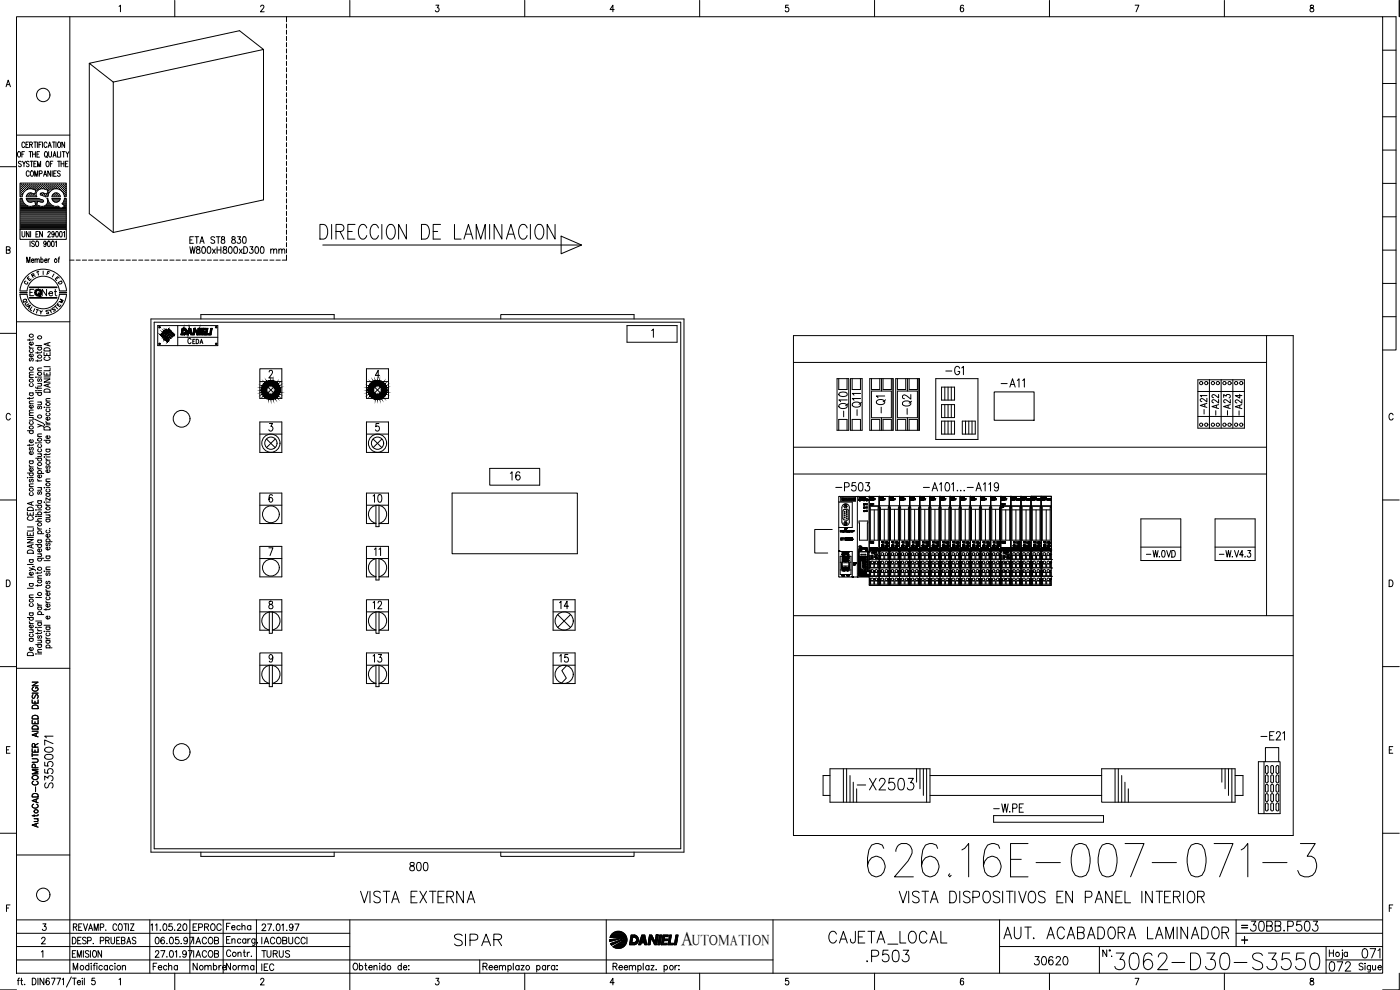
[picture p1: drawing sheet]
<svg xmlns="http://www.w3.org/2000/svg" width="420mm" height="297mm" viewBox="0 0 420 297" stroke-linecap="round" stroke-linejoin="round" font-family="sans-serif">
<defs><g id="words">
<text font-size="15" x="259.3" y="264.2">626.16E-007-071-3</text>
<text font-size="8.8" x="333.4" y="292.1">3062-D30-S3550</text>
<text font-size="8.4" x="94.9" y="73">DIRECCION DE LAMINACION</text>
<g font-size="7.1">
<text x="256.1" y="238.1">-X2503</text>
<text x="106.9" y="272">VISTA EXTERNA</text>
<text x="268.8" y="272">VISTA DISPOSITIVOS EN PANEL INTERIOR</text>
<text x="135.1" y="285">SIPAR</text>
<text x="247.6" y="284.3">CAJETA_LOCAL</text>
<text x="300.2" y="282.9">AUT. ACABADORA LAMINADOR</text>
</g>
<text font-size="6.6" x="258.9" y="289.6">.P503</text>
<g font-size="6.2">
<text x="266.7" y="125.2" transform="rotate(-90 266.7 125.2)">-Q1</text>
<text x="274.5" y="125.6" transform="rotate(-90 274.5 125.6)">-Q2</text>
<text x="255.4" y="126.3" transform="rotate(-90 255.4 126.3)">-Q10</text>
<text x="373.9" y="280.5">30BB.P503</text>
<text x="397.6" y="292.5">072</text>
<text x="407.5" y="288.6">071</text>
</g>
<text font-size="5.9" x="204.4" y="283.5">A</text>
<g font-size="5.7">
<text x="282.6" y="113.6">-G1</text>
<text x="299.2" y="117.5">-A11</text>
<text x="259.3" y="125.9" transform="rotate(-90 259.3 125.9)">-Q11</text>
<text x="152" y="145.3">16</text>
<text x="249.8" y="148.5">-P503</text>
<text x="110.8" y="152">10</text>
<text x="110.8" y="200">13</text>
<text x="166.9" y="200">15</text>
<text x="377.1" y="223.3">-E21</text>
<text x="16.9" y="237.8" transform="rotate(-90 16.9 237.8)">S3550071</text>
<text x="297" y="244.8">-W.PE</text>
<text x="121.7" y="262.5">800</text>
<text x="309" y="290.7">30620</text>
</g>
<g font-size="5.3">
<text x="373.6" y="125.9" transform="rotate(-90 373.6 125.9)">-A24</text>
<text x="110.8" y="183.8">12</text>
<text x="166.9" y="183.8">14</text>
<text x="56.8" y="280.5">EPROC</text>
<text x="77.3" y="288.6">TURUS</text>
</g>
<g font-size="4.9">
<text x="11.3" y="90">Net</text>
<text x="363" y="125.6" transform="rotate(-90 363 125.6)">-A21</text>
<text x="366.5" y="125.9" transform="rotate(-90 366.5 125.9)">-A22</text>
<text x="370.1" y="125.9" transform="rotate(-90 370.1 125.9)">-A23</text>
<text x="115" y="167.9" transform="rotate(-90 115 167.9)">11</text>
<text x="342.9" y="168.3">-W.0VD</text>
<text x="66.7" y="280.1">Fecha</text>
<text x="56.8" y="284.3">IACOB</text>
<text x="77.3" y="284.3">IACOBUCCI</text>
<text x="44.8" y="292.1">Fecha</text>
<text x="56.8" y="292.1">Nombre</text>
<text x="66.7" y="292.1">Norma</text>
</g>
<g font-size="4.4">
<text x="56.8" y="104.4">EDA</text>
<text x="207.7" y="283.5">UTOMATION</text>
</g>
<g font-size="4">
<text x="12.7" y="83.6">F</text>
<text x="7.1" y="85.4">E</text>
<text x="8.1" y="84.3">R</text>
<text x="15.5" y="85.4">E</text>
<text x="16.2" y="86.4">D</text>
<text x="5.6" y="92.1">Q</text>
<text x="6.3" y="92.8">U</text>
<text x="6.7" y="93.8">A</text>
<text x="14.5" y="94.5">S</text>
<text x="16.6" y="92.1">M</text>
</g>
<g font-size="3.5">
<text x="6" y="86.4">C</text>
<text x="371.5" y="279.8">=</text>
</g>
</g></defs>
<!-- layer: XR-FG100|CART -->
<g fill="none" stroke="#000" stroke-width=".3">
<path d="M5 5h410v287h-410zM21 5v287M35.7 1.9l.5-.3v1.9M52.5 .1v4.9M78.2 2l.2-.4a.54 .54 0 0 1 .8 .2 .54 .54 0 0 1-.2 .8l-.9 .9h1.2M105 .1v4.9M130.8 1.6h.9l-.5 .7a.6 .6 0 0 1 .5 1 .6 .6 0 0 1-1.1-.1M157.5 .1v4.9M184.3 2.9h-1.2l.8-1.3v1.9M210 .1v4.9M236.6 1.6h-.8l-.1 .8a.61 .61 0 0 1 .9 0 .61 .61 0 0 1 0 .9 .61 .61 0 0 1-.9-.1M262.5 .1v4.9"/>
<path d="M289.2 1.8l-.5-.2a1.17 1.17 0 0 0 .1 1.9 .59 .59 0 0 0 .5-.8 .59 .59 0 0 0-1-.1l-.1 .3M315 .1v4.9M340.7 1.6h1.1l-.8 1.9M367.5 .1v4.9M393.3 1.6v.6a.82 .82 0 0 1 .8 .4 .82 .82 0 0 1 0 .9 .65 .65 0 0 1-1-.5 .65 .65 0 0 1 .9-.7l.2-.3-.1-.4zM415 5h4v100h-4M415 15.1h4M419.9 .1v4.9M1.8 26l.7-2 .6 2M2.1 25.4h.8M415 35h4M415 25h4"/>
<path d="M0 50h5M5 40.5h16M5.4 45.7l.2-.2a.86 .86 0 0 1 .6 .8 .86 .86 0 0 1-.6 .8l-.4-.6zM6.1 56.8h.1M6.1 56.2h.1M6.1 55.6h.1M6.1 57.5h.1M6.1 58.1h.1M6.1 58.7h.1M6.1 59.7h.5M6.3 57.2h.2M6.3 56.5h.2"/>
<path d="M6.3 55.9h.2M6.3 55.3h.2M6.3 57.8h.2M6.3 58.4h.2M6.4 48.6l-.6-.2-.3 .2 .1 .3a.7 .7 0 0 1 .7 1l-.5 .1-.3-.2M6.4 55.2v.2M6.4 55.8v.2M6.4 56.5v.1M6.4 57.1v.2M6.4 57.7v.2M6.4 58.4v.1M6.6 46.3h.4"/>
<path d="M6.6 59h-.6v-4.1h13.9v4.1h-.6M6.6 56.8h.2M6.6 56.2h.2M6.6 55.6h.2M6.6 57.5h.2M6.6 58.1h.2M6.7 48.4l.5 .7 .5-.7M6.7 55.5v.2M6.7 56.2v.1M6.7 56.8v.1M6.7 57.4v.2M6.7 58.1v.1"/>
<path d="M6.9 57.2h.2M6.9 56.5h.2M6.9 55.9h.2M6.9 55.3h.2M7 55.2v.2M7 55.8v.2M7 56.5v.1M7 57.1v.2M7.2 49.1v.9M7.3 56.8h.2M7.3 56.2h.2M7.3 55.6h.2"/>
<path d="M7.3 45.5h-.7v1.6M7.4 55.5v.2M7.4 56.2v.1M7.4 56.8v.1M7.5 43a.47 .47 0 0 0-.6-.4 .47 .47 0 0 0-.3 .7v.3a.47 .47 0 0 0 .3 .7 .47 .47 0 0 0 .6-.4M7.6 56.5h.1M7.6 55.9h.1M7.6 55.3h.1M7.7 55.2v.2M7.7 55.8v.2M7.7 56.5v.1M7.8 43.4h.5"/>
<path d="M7.9 56.8h.1M7.9 56.2h.2M7.9 55.6h.2M8 59.8l.7 .8M8 55.5v.2M8 56.2v.1M8 56.8h.1M8 59.7h3.7M8 58.7h.1M8.2 56.8l1.2-.2 1.4 .5-.4 1.1-1.1-.3-.6 .1M8.2 56.8l-1 .8-.5 1.4M8.2 56.5h.2"/>
<path d="M8.2 55.9h.2M8.2 55.3h.2M8.2 58.4h.2M8.3 55.2v.2M8.3 55.8v.2M8.3 56.5v.1M8.3 58.4v.1M8.6 42.6h-.8v1.7h.8M8.6 56.2h.1M8.6 55.6h.1M8.6 58.7h.1M8.6 55.5v.2"/>
<path d="M8.6 56.2v.1M8.6 58.7v.1M8.7 58l-.4 .3M8.7 48.6a.41 .41 0 0 0-.6-.2 .41 .41 0 0 0 0 .7l.4 .1a.43 .43 0 0 1 .1 .7 .43 .43 0 0 1-.7-.1M8.7 58.1l-.1 .1M8.7 45.5h.9M8.8 51.6a.47 .47 0 0 0-.6-.3 .47 .47 0 0 0-.3 .6v.4a.47 .47 0 0 0 .3 .6 .47 .47 0 0 0 .6-.4M8.8 56.5h.2M8.8 55.9h.2M8.8 55.3h.2M8.8 58.4h.2M8.9 43.4l.7-.1v-.6l-.7-.1v1.7"/>
<path d="M8.9 55.2v.2M8.9 55.8v.2M8.9 56.5h.1M8.9 58.4v.1M9.1 48.4h.8M9.1 45.5v1.6M9.2 56.2h.2M9.2 55.6h.2M9.2 58.1h.2M9.2 58.7h.2M9.2 51.5l.3-.2a.86 .86 0 0 1 .6 .8 .86 .86 0 0 1-.6 .8l-.4-.6zM9.3 55.5v.2"/>
<path d="M9.3 56.2v.1M9.3 58.1v.1M9.3 58.7v.1M9.3 43.4l.4 .9M9.5 56.5h.2M9.5 55.9h.2M9.5 55.3h.2M9.5 58.4h.2M9.5 48.4v1.6M9.6 55.2v.2M9.6 55.8v.2M9.6 56.5v.1"/>
<path d="M9.6 58.4v.1M9.8 46.3h.8M9.8 45.5v1.6M9.8 56.2h.2M9.8 55.6h.2M9.8 58.7h.2M9.9 58.2h.1M9.9 55.5v.2M9.9 56.2v.1M9.9 58.7v.1M10.1 56.5h.2M10.1 55.9h.2"/>
<path d="M10.1 55.3h.2M10.1 58.4h.2M10.2 49.1h.4M10.2 42.6h.8M10.2 55.2v.2M10.2 55.8v.2M10.2 56.5v.1M10.2 58.4v.1M10.4 52.9v-1.6l.5 1.6 .4-1.6v1.6M10.5 56.8h.1M10.5 56.2h.1M10.5 55.6h.1"/>
<path d="M10.5 58.7h.1M10.5 42.6v1.7M10.5 55.5v.2M10.5 56.2v.1M10.5 56.8v.1M10.5 58.7v.1M10.6 58.1h.1M10.6 45.5v1.6M10.8 56.5h.1M10.8 55.9h.1M10.8 55.3h.1M10.8 55.2v.2"/>
<path d="M10.8 55.8v.2M10.8 56.5v.1M10.9 57.2h.1M10.9 48.4h-.7v1.6h.7M11.1 56.8h.2M11.1 56.2h.2M11.1 55.6h.2M11.1 46.3h.5M11.2 55.5v.2M11.2 56.2v.1M11.2 56.8v.1M11.2 42.6v1.7"/>
<path d="M11.3 50v-1.6l.4 1.6 .5-1.6v1.6M11.4 56.5h.2M11.4 55.9h.2M11.4 55.3h.2M11.5 55.2v.2M11.5 55.8v.2M11.5 56.5v.1M11.5 57a1.46 1.46 0 0 0-.4 2h-3.2l.4-.7M11.6 59.5h-3.7l.1 .3M11.6 59.5l.2 .1M11.7 43.4h.4M11.7 56.2h.2"/>
<path d="M11.7 55.6h.2M11.8 56.8l-.3 .2M11.8 52.1l.8-.1-.1-.7h-.7v1.6M11.8 55.5v.2M11.8 56.2v.1M11.8 59.7l1 .3M11.9 45.5h-.8v1.6h.8M12 56.5h.2M12 55.9h.2M12 55.3h.2M12.1 55.2v.2M12.1 55.8v.2"/>
<path d="M12.1 56.5v.1M12.2 58.5l1 .3M12.3 58l-.2 .3 .1 .2M12.4 56.2h.1M12.4 55.6h.1M12.4 58.1h.1M12.4 42.6h-.7v1.7M12.4 55.5v.2M12.4 56.2v.1M12.4 58.1v.1M12.7 56.5h.1M12.7 55.9h.1"/>
<path d="M12.7 55.3h.1M12.7 58.4h.1M12.7 42.6v1.7M12.7 55.2v.2M12.7 55.8v.2M12.7 58.4v.1M12.8 60l.3 .2-.2 .5-1.6-.3-.3 1.1 .8 .3M13 56.2h.2M13 55.6h.2M13 58.1h.2M13.1 52.9l.4-1.6 .5 1.6M13.1 55.5v.2"/>
<path d="M13.1 56.2v.1M13.1 58.1v.1M13.1 57.9l-.8 .1M13.2 58.8l1.1 .2M13.3 52.4h.5M13.3 56.5h.2M13.3 55.9h.2M13.3 55.3h.2M13.3 58.4h.2M13.4 55.2v.2M13.4 55.8v.2M13.4 56.5v.1"/>
<path d="M13.4 58.4v.1M13.5 56.8l.9 .3-.3 1.1-1-.3M13.5 56.7l-.7-.1-1 .2M13.5 45.6l.2-.1a.86 .86 0 0 1 .6 .8 .86 .86 0 0 1-.6 .8 1.2 1.2 0 0 1-.2-1.5zM13.6 56.2h.2M13.6 55.6h.2M13.6 58.7h.2M13.7 55.5v.2M13.7 56.2v.1M13.7 58.7v.1M13.8 46.8l.4 .5M13.9 56.5h.2"/>
<path d="M13.9 55.9h.2M13.9 55.3h.2M13.9 58.4h.2M14 48.5l.1-.1a.86 .86 0 0 1 .7 .8 .86 .86 0 0 1-.7 .8 1.2 1.2 0 0 1-.1-1.5zM14 55.2v.2M14 55.8v.2M14 56.5v.1M14 58.4v.1M14.1 43a.47 .47 0 0 0-.6-.4 .47 .47 0 0 0-.3 .7v.3a.47 .47 0 0 0 .3 .7 .47 .47 0 0 0 .6-.4M14.3 58.7h.1M14.3 56.8h.1M14.3 56.2h.1"/>
<path d="M14.3 55.6h.1M14.3 58.1h.1M14.4 55.5v.2M14.4 56.2v.1M14.4 56.8v.1M14.4 58.1v.1M14.4 57.5h.1M14.4 44.3l.5-1.7 .5 1.7M14.6 57.2h.1M14.6 56.5h.1M14.6 55.9h.1M14.6 55.3h.1"/>
<path d="M14.6 57.8h.1M14.6 45.5v1.2l.4 .4 .4-.2 .1-1.4M14.6 43.7h.6M14.6 55.2v.2M14.6 55.8v.2M14.6 56.5v.1M14.6 57.1v.2M14.6 57.7v.1M14.9 56.8h.2M14.9 56.2h.2M14.9 55.6h.2M15 55.5v.2"/>
<path d="M15 56.2v.1M15 56.8v.1M15.1 49.1h.5M15.2 51.3v1.6l-.8-1.6v1.6M15.2 56.5h.2M15.2 55.9h.2M15.2 55.3h.2M15.3 55.2v.2M15.3 55.8v.2M15.3 56.5v.1M15.5 56.2h.2M15.5 55.6h.2"/>
<path d="M15.6 56.8h-.1M15.6 55.5v.2M15.6 56.2v.1M15.7 51.3v1.6M15.7 59.8l.7 .8M15.7 59.8l-.1-.3h2.5l-.1 .3M15.7 59.7h2.2M15.7 42.6h.9M15.8 56.5h.2M15.8 55.9h.2M15.8 55.3h.2M15.9 56.8l.9-.2 1 .2"/>
<path d="M15.9 48.4h-.8v1.6M15.9 56.8l-1 .8-.5 1.4M15.9 47.1l.5-1.6 .4 1.6M15.9 55.2v.2M15.9 55.8v.2M15.9 56.5v.1M16 58.3l-.4 .7h2.5l-.4-.7M16 58.4l-.1 .1M16.1 46.6h.6M16.1 52h.5M16.2 56.2h.1M16.2 55.6h.1"/>
<path d="M16.2 58.7h.1M16.2 42.6v1.7M16.3 55.5v.2M16.3 56.2v.1M16.3 58.7v.1M16.3 58.1v.1M16.4 58h.9M16.4 58l-.4 .3M16.5 56.5h.1M16.5 55.9h.1M16.5 55.3h.1M16.5 58.4h.1"/>
<path d="M16.6 55.2v.2M16.6 55.8v.2M16.6 56.5v.1M16.6 58.4v.1M16.8 56.2h.2M16.8 55.6h.2M16.8 58.1h.2M16.8 58.7h.2M16.8 42.6v1.7M16.9 51.3h-.8v1.6h.8M16.9 55.5v.2M16.9 56.2v.1"/>
<path d="M16.9 58.1v.1M16.9 58.7v.1M17.1 56.5h.2M17.1 55.9h.2M17.1 55.3h.2M17.1 58.4h.2M17.2 55.2v.2M17.2 55.8v.2M17.2 56.5v.1M17.2 58.4v.1M17.2 45.5v1.6h.7M17.3 48.4h.8"/>
<path d="M17.3 58l.4 .3M17.4 42.8l.2-.2a.86 .86 0 0 1 .6 .8 .86 .86 0 0 1-.6 .9l-.3-.7zM17.4 56.2h.2M17.4 55.6h.2M17.4 58.7h.2M17.5 55.5v.2M17.5 56.2v.1M17.5 58.7v.1M17.7 48.4v1.6M17.7 56.5h.2M17.7 55.9h.2M17.7 55.3h.2"/>
<path d="M17.8 56.8l1 .8 .5 1.4M17.8 55.2v.2M17.8 55.8v.2M17.8 56.5v.1M18 59.8l-.7 .8M18.1 51.5l-.3-.2-.6 .2 .2 .4 .5 .3 .2 .4-.3 .3-.6-.3M18.1 56.8h.1M18.1 56.2h.1M18.1 55.6h.1M18.2 55.5v.2M18.2 56.2v.1M18.2 56.8v.1"/>
<path d="M18.2 45.5v1.6M18.3 49.1h.9M18.3 48.4v1.6M18.4 56.5h.1M18.4 55.9h.1M18.4 55.3h.1M18.5 57.1v.1M18.5 55.2v.2M18.5 55.8v.2M18.5 56.5v.1M18.7 45.5h.8M18.7 56.8h.2"/>
<path d="M18.7 56.2h.2M18.7 55.6h.2M18.8 57.4l.1 .1M18.8 55.5v.2M18.8 56.2v.1M18.8 56.8v.1M19 57.2h.2M19 56.5h.2M19 55.9h.2M19 55.3h.2M19 57.8h.2M19.1 45.5v1.6"/>
<path d="M19.1 55.2v.2M19.1 55.8v.2M19.1 56.5v.1M19.1 57.1v.2M19.1 57.7v.2M19.2 48.4v1.6M19.3 59.5h.6v9.3h-13.9v-9.3h.6l.2 .8M19.3 59.5l-.1 .8M19.3 56.8h.2M19.3 56.2h.2M19.3 55.6h.2M19.3 57.5h.2"/>
<path d="M19.3 58.1h.2M19.4 42.6v1.7l-.8-1.7v1.7M19.4 58.7h.1M19.4 59.7h.4M19.4 55.5v.2M19.4 56.2v.1M19.4 56.8v.1M19.4 57.4v.2M19.4 58.1v.1M19.4 58.7v.1M19.6 57.2h.2M19.6 56.5h.2"/>
<path d="M19.6 55.9h.2M19.6 55.3h.2M19.6 57.8h.2M19.6 58.4h.2M19.6 49.1h.5M19.7 55.2v.2M19.7 55.8v.2M19.7 56.5v.1M19.7 57.1v.2M19.7 57.7v.2M19.7 58.4v.1M19.8 45.5l.4 .8 .5-.8"/>
<path d="M20.2 46.3v.8M20.4 48.4h-.8v1.6h.8M415 55h4M415 45h4M1.9 75l1-.1 .1-.3-.1-.5-1-.1v2l1.1-.2v-.4l-.4-.4M6 68.8v3h13.9v-3M6.1 64.5h13.7M6.1 64.2h13.7M6.1 63.8h13.7M6.1 63.5h13.7M6.1 63.2h13.7M6.1 62.9h13.7"/>
<path d="M6.1 62.6h12.1M6.1 62.3h11.7M6.1 61.9h2.3M6.1 61.6h1.6M6.1 61.3h1.2M6.1 61h1M6.1 60.6h.8M6.1 60.4h.6M6.1 60h.5M6.1 64.8h13.7M6.1 65.1h13.7M6.1 65.4h13.7"/>
<path d="M6.1 65.7h13.7M6.1 66.1h13.7M6.1 66.4h13.7M6.1 66.7h13.7M6.1 67h13.7M6.1 67.3h13.7M6.1 67.6h13.7M6.1 68h13.7M6.1 68.3h13.7M6.1 68.6h13.7M6.6 69.5v1.4l.3 .2 .6-.5v-1.1M6.8 60.3l.6 .8 .8 .6"/>
<path d="M8 78.8v-1.7l.5 1.7 .5-1.7v1.7M8.2 60h4.4M8.4 60.4h1.7M8.7 60.6l.6 .1 1.1-.3 .3 1.1-1.3 .4-1.2-.2M8.7 69.5v1.6l-.8-1.6v1.6M9 72.3v1.7M9.2 69.5v1.6M9.4 78.1h.8l-.1-.3a.47 .47 0 0 0-.7 .1 .47 .47 0 0 0 .1 .7l.2 .2 .5-.2M9.8 61.9h2.1M10.3 72.6l-.3-.3-.5 .3 .1 .4 .7 .5-.3 .5-.5-.3M10.5 78l.3-.3 .3 .1v1M10.5 77.7v1.1"/>
<path d="M10.5 60.4h.7M10.6 60.6h.5M10.7 61h.3M10.7 61.6h.3M10.8 61.3h.2M10.8 70.3h.5M10.9 72.4l.1-.1a.88 .88 0 0 1 .6 .9 .88 .88 0 0 1-.6 .8 1.09 1.09 0 0 1-.1-1.6zM11.1 78l.3-.3 .3 .1 .1 1M11.6 69.5h-.8v1.6h.8M11.6 60.4h1.4M12.3 77.9l.1-.1a.47 .47 0 0 1 .6 .4 .47 .47 0 0 1-.6 .5l-.1-.1M12.3 77.1v1.7"/>
<path d="M12.7 69.5v1.6l-.8-1.6v1.6M13.3 61.9h2.8M13.4 78.1h.7l-.1-.3a.46 .46 0 0 0-.6 .5 .46 .46 0 0 0 .7 .3M13.8 61.6h1.7M13.8 72.9l-.1 .4a.45 .45 0 0 1-.6-.5 .45 .45 0 0 1 .6-.4l.1 1.3-.3 .3-.3-.3M14.1 61.3h.9M14.3 61h.5M14.4 60.6h.2M14.4 69.8l.2-.3 .5 .3-.8 1.3h.9M14.4 60.4h.1M14.4 72.4l.2-.1a.92 .92 0 0 1 .5 .9 .92 .92 0 0 1-.5 .8l-.3-.3zM14.4 77.7v1.1"/>
<path d="M14.5 60.3l.6 .8 .8 .6M14.5 60.3l-.2-.8-.2 .1a1.67 1.67 0 0 1-.3 1.9 1.67 1.67 0 0 1-2 .3M14.9 77.7l-.5 .4M15.6 72.4l.2-.1a.96 .96 0 0 1 0 1.7l-.3-.3zM15.8 60h2M15.9 61.7l1.5 .1M16.1 60.4h1.4M16.3 70l-.2 .4a.45 .45 0 0 1-.6-.4 .45 .45 0 0 1 .6-.5l.1 1.3-.3 .3-.3-.2M16.4 60.6h.9M16.6 72.6l.3-.3v1.7M16.8 69.5h.2a.92 .92 0 0 1 .5 .8 .92 .92 0 0 1-.5 .8l-.3-.7zM17.4 77.7h.5"/>
<path d="M17.9 77.1l-.3 .4v1.3M18 69.5h.2a.96 .96 0 0 1 0 1.6l-.3-.3zM18.4 62.6h1.4M18.9 61h.9M18.9 62.3h.9M18.9 61.3h.9M19 69.8l.3-.3v1.6M19.1 60.6h.7M19.2 60.3l-.6 .8 .7 .8-1 .6-.9-.6M19.2 60.4h.6M19.3 61.6h.5M19.3 60h.5"/>
<path d="M19.5 61.9h.3M415 75h4M415 65.1h4M5 96.5h16M6 88.3a7 7 0 0 0 7 6.5 7 7 0 0 0 7-6.5M6 87.2a7 7 0 0 1 7-6.4 7 7 0 0 1 7 6.4M8.1 88.3a4.9 4.9 0 0 0 4.9 4.4 4.9 4.9 0 0 0 4.8-4.4M8.1 87.2a4.9 4.9 0 0 1 4.9-4.3 4.9 4.9 0 0 1 4.8 4.3M8.9 89.3h8.2M8.9 89.4h8.2M8.9 86.3h8.2M8.9 86.1h8.2"/>
<path d="M9 89.4h7.9M9 86.2h7.9M10.2 86.8h-1.2v1.9M10.9 92.8l.7 .2M11.9 93.1l.4 .6 .4-.5M12.3 93.7l-.1 .5M415 95h4M415 85h4M0 100h5M8.8 103.9l.1 .4 .4 .2M8.8 101.7v.5M8.8 119.2v.6"/>
<path d="M8.8 117.9h1.2M8.8 113.3h1.2M8.8 104.5h1.2M9.1 117.9a.49 .49 0 0 0-.1 .7 .49 .49 0 0 0 .8 0 .49 .49 0 0 0-.1-.7M9.1 115.1a.51 .51 0 0 0-.1 .7 .51 .51 0 0 0 .8 0 .51 .51 0 0 0-.1-.7M9.1 107.5l-.3 .3 .1 .5h.3l.3-.7 .2-.1 .3 .3-.3 .5M9.1 104.9a.51 .51 0 0 0-.1 .7 .51 .51 0 0 0 .8 0 .51 .51 0 0 0-.1-.7M9.7 106.2a.5 .5 0 0 1 .1 .7 .5 .5 0 0 1-.7 0 .5 .5 0 0 1 0-.7h.2v.9M9.7 102.6a.5 .5 0 0 1 .1 .8 .5 .5 0 0 1-.7 0 .5 .5 0 0 1 0-.8h.2v.9M10 119.2l-.1 .3h-1.7M10 112.5l-1.1 .1-.1 .3 .3 .4M10 111.7h-1.1l-.1 .4 .3 .4"/>
<path d="M10 101.6l-.3 .4h-1.5M10.7 117.2h.2zM10.7 116.1l.3 .4h1.5M10.7 117.8h1.8M10.7 103.7h1.8M10.8 113.1v.1zM11.3 105.6v.5M11.3 108v.5M11.3 116.2v.5M11.3 117.2h1.2M11.3 115h1.2M11.3 113.1h1.2"/>
<path d="M11.3 111.2h1.2M11.3 104.2h1.2M11.6 117.8a.51 .51 0 0 0-.1 .7 .51 .51 0 0 0 .8 0 .51 .51 0 0 0-.1-.7M11.6 113.7l-.3 .2 .1 .5h.3l.3-.7h.2l.3 .2-.3 .6M11.6 104.2a.51 .51 0 0 0-.1 .7 .51 .51 0 0 0 .8 0 .51 .51 0 0 0-.1-.7M12.1 115l.4 .4-.1 .4-1.1 .1M12.5 110.4l-1.1 .1-.1 .4 .3 .3M12.5 107.9l-.4 .4h-1.4M12.5 105.5l-.4 .4h-1.4M13.2 113.7h1.8l-1.8 1h1.8M13.2 111.7v.9h1.8v-.9M13.2 105.7v1h1.8v-1"/>
<path d="M13.2 113.1h1.8M13.2 110h1.8M13.3 117a.99 .99 0 0 1 1.1-.3 .99 .99 0 0 1 .6 1h-1.8zM13.3 104.6a.99 .99 0 0 1 1.1-.2 .99 .99 0 0 1 .6 .9h-1.8zM13.6 107.1a.54 .54 0 0 0-.4 .6 .54 .54 0 0 0 .7 .4h.4a.55 .55 0 0 0 .7-.3 .55 .55 0 0 0-.4-.7M14.1 106.1v.6M14.1 112v.6M14.4 102.9v.7M14.4 115.3v.7M15 119.6l-1.1 .1-.1 .3 .3 .3M15 115.1l-1.8 .5 1.8 .6M15 110.4v.8h-1.8"/>
<path d="M15 102.7l-1.8 .6 1.8 .5M3.1 124.5a.63 .63 0 0 0-.8-.5 .63 .63 0 0 0-.4 .8v.5a.63 .63 0 0 0 .4 .7 .63 .63 0 0 0 .8-.5M8.2 129.2h1.8M8.8 139.5l.1 .4 .4 .2M8.8 138.3h1.2M8.8 133.3v.5M8.8 125.3h1.2M8.8 124.7h1.2M8.8 121.1h1.2M9.1 138.3a.49 .49 0 0 0-.1 .7 .49 .49 0 0 0 .8 0 .49 .49 0 0 0-.1-.7M9.1 134.3l-.3 .3 .3 .5 .4-.7h.4l.1 .4-.3 .3M9.1 129.2a.51 .51 0 0 0-.1 .8 .51 .51 0 0 0 .8 0 .51 .51 0 0 0-.1-.8"/>
<path d="M9.1 126.5a.49 .49 0 0 0-.1 .7 .49 .49 0 0 0 .8 0 .49 .49 0 0 0-.1-.7M9.7 125.3l.3 .3-.1 .4-1.1 .1M9.7 135.5a.5 .5 0 0 1 .1 .7 .5 .5 0 0 1-.7 0 .5 .5 0 0 1 0-.7h.2v.9M9.7 131.9a.5 .5 0 0 1 .1 .8 .5 .5 0 0 1-.7 0 .5 .5 0 0 1 0-.8h.2v.9M9.7 121.6l.2 .1a.53 .53 0 0 1-.5 .8 .53 .53 0 0 1-.4-.8l.3-.1v.9M10 133.3l-.1 .2-1.7 .1M10 123.9h-1.1l-.1 .4 .3 .4M10 123l-1.1 .1-.1 .4 .3 .4M10 120.3l-1.1 .1-.1 .4 .3 .3M10.4 125.8l2.7 1.3M10.7 132.9h.2zM10.7 137.5h1.8"/>
<path d="M11.3 127.3l1.2 .4-1.2 .4M11.3 136.2h1.2M11.3 132.9h1.2M11.3 131h1.2M11.3 120.6h1.2M11.6 137.5a.49 .49 0 0 0-.1 .7 .49 .49 0 0 0 .7 0 .49 .49 0 0 0 0-.7M11.6 134.7a.51 .51 0 0 0-.1 .7 .51 .51 0 0 0 .8 0 .51 .51 0 0 0-.1-.7M11.6 133.4a.51 .51 0 0 0-.1 .7 .51 .51 0 0 0 .8 0 .51 .51 0 0 0-.1-.7M11.6 121.9l-.3 .3 .1 .4h.3l.3-.7h.2l.3 .3-.3 .5M12.1 136.2l.4 .3-.1 .4-1.1 .1M12.1 120.6l.4 .4-.1 .4h-1.1M12.5 130.2h-1.1l-.1 .4 .3 .4"/>
<path d="M12.5 127.7l.5 .2 .1 .3M13.2 137.1h.2zM13.2 127.5h.2zM13.2 122.2h.2zM13.2 132.1h1.8M13.3 128.3a.99 .99 0 0 1 1.1-.3 .99 .99 0 0 1 .6 1h-1.8zM13.8 137.5l.1 .4 .4 .2M13.8 126.4l.1 .4 .4 .2M13.8 136.1v.5M13.8 138.1h1.2M13.8 137.1h1.2M13.8 134.8h1.2"/>
<path d="M13.8 127.5h1.2M13.8 127h1.2M13.8 122.2h1.2M13.8 120.3h1.2M13.9 121a.54 .54 0 0 1 .8-.2 .54 .54 0 0 1 0 .8h-.6l-.3-.2zM14.1 139.8l-.3 .2 .3 .5 .4-.7h.4l.1 .4-.3 .3M14.1 138.5l-.2 .1a.54 .54 0 0 0 .5 .8 .54 .54 0 0 0 .5-.8l-.2-.1M14.1 134.8l-.2 .1a.54 .54 0 0 0 .5 .7 .54 .54 0 0 0 .5-.7l-.2-.1M14.1 132.1l-.2 .1a.54 .54 0 0 0 .5 .8 .54 .54 0 0 0 .5-.8l-.2-.1M14.1 123.9l-.2 .2a.54 .54 0 0 0 .5 .7 .54 .54 0 0 0 .5-.7l-.2-.2M14.1 122.7a.51 .51 0 0 0 .2 .8 .51 .51 0 0 0 .6-.7l-.2-.1M14.7 130.8l.2 .1a.52 .52 0 0 1-.5 .7 .52 .52 0 0 1-.4-.8h.3v.8"/>
<path d="M14.7 125.2l.2 .1a.52 .52 0 0 1-.5 .8 .52 .52 0 0 1-.4-.8l.3-.1v.9M15 136l-.4 .4h-1.4M418.1 124.5a.63 .63 0 0 0-.8-.5 .63 .63 0 0 0-.4 .8v.5a.63 .63 0 0 0 .4 .7 .63 .63 0 0 0 .8-.5M0 150h5M8.2 159.8v.9h1.8v-.9M8.2 153.7v.9h1.8v-.9M8.2 143.3h.2zM8.2 158.1h1.8M8.2 141.9h1.8M8.3 152.5a.96 .96 0 0 1 1.1-.3 .96 .96 0 0 1 .6 1h-1.8zM8.6 155a.56 .56 0 0 0-.4 .7 .56 .56 0 0 0 .7 .4h.4a.56 .56 0 0 0 .7-.4 .56 .56 0 0 0-.4-.7M8.8 146h1.2"/>
<path d="M8.8 143.3h1.2M8.8 140.1h1.2M9.1 147.8a.51 .51 0 0 0-.1 .8 .51 .51 0 0 0 .8 0 .51 .51 0 0 0-.1-.8M9.1 143.8l-.3 .3 .1 .5h.3l.3-.7 .2-.1 .3 .3-.3 .5M9.1 141.9a.49 .49 0 0 0-.1 .7 .49 .49 0 0 0 .8 0 .49 .49 0 0 0-.1-.7M9.1 154v.6M9.4 150.7v.8M9.7 140.5a.5 .5 0 0 1 .1 .8 .5 .5 0 0 1-.7 0 .5 .5 0 0 1 0-.8h.2v.9M10 158.4v.9h-1.8M10 150.5l-1.8 .6 1.8 .6M10 145.2l-1.1 .1-.1 .3 .3 .4M10.7 155h.2z"/>
<path d="M10.7 153h.2zM10.7 154.5h1.8M10.7 156.4h1.8M10.7 151.6h1.8M11.3 158.1l.1 .4 .4 .2M11.3 143.7l.1 .4 .4 .2M11.3 140.1l.1 .3 .4 .3M11.3 146.3h1.2M11.3 158.7h1.2M11.3 155h1.2M11.3 153h1.2M11.3 150.2h1.2"/>
<path d="M11.3 144.3h1.2M11.3 142.1h1.8M11.3 140.7h1.2M11.6 154.5a.51 .51 0 0 1-.1-.8 .51 .51 0 0 1 .8 0 .51 .51 0 0 1-.1 .8M11.6 151.6a.51 .51 0 0 0-.1 .7 .51 .51 0 0 0 .8 0 .51 .51 0 0 0-.1-.7M11.6 150.2a.49 .49 0 0 0-.1 .7 .49 .49 0 0 0 .7 0 .49 .49 0 0 0 0-.7M11.6 147.5l-.3 .3 .1 .4h.3l.3-.6 .2-.1 .3 .3-.3 .5M11.6 142.1a.51 .51 0 0 1-.1-.8 .51 .51 0 0 1 .8 0 .51 .51 0 0 1-.1 .8M12.1 146.3l.4 .3-.1 .4-1.1 .1M12.2 142.5a.5 .5 0 0 1 .1 .7 .5 .5 0 0 1-.7 0 .5 .5 0 0 1 0-.7h.2v.9M12.5 155.6l-1.1 .1-.1 .3 .3 .4M13.2 150.7h.2z"/>
<path d="M13.2 146.3h.2zM13.8 151.1l.1 .3 .4 .2M13.8 153.4v.6M13.8 155.8h1.2M13.8 154.5h1.2M13.8 151.6h1.2M13.8 150.7h1.2M13.8 148.1h1.2M13.8 146.3h1.2M13.8 144.5h1.2M13.9 152.3a.54 .54 0 0 1 .8-.2 .54 .54 0 0 1 0 .8h-.6l-.3-.3zM14.1 159.1l-.2 .1a.53 .53 0 0 0 .5 .7 .53 .53 0 0 0 .5-.7l-.2-.1"/>
<path d="M14.1 155.8l-.2 .1a.54 .54 0 0 0 .5 .7 .54 .54 0 0 0 .5-.7l-.2-.1M14.1 148.1l-.2 .2a.53 .53 0 0 0 .5 .7 .53 .53 0 0 0 .5-.7l-.2-.2M14.1 146.8l-.2 .1a.54 .54 0 0 0 .5 .8 .54 .54 0 0 0 .5-.8l-.2-.1M14.6 154.5l.4 .4-.1 .3-1.1 .1M14.7 141l.2 .1a.52 .52 0 0 1-.5 .7 .52 .52 0 0 1-.4-.8h.3v.8M14.9 158.5l.1 .1h-.2M15 153.4l-.4 .3h-1.4M15 149.4v.7l-1.2-.7v.7M15 143.7h-1.1l-.1 .4 .3 .4M415 150h4.9M1.9 174a1.01 1.01 0 0 1 1.2 1 1.01 1.01 0 0 1-1.2 1zM8.2 161.9h1.8l-1.8 1h1.8"/>
<path d="M8.2 176.5h1.8M8.2 173.2h1.8M8.2 169.4h1.8M8.2 161.3h1.8M8.3 165.3a.96 .96 0 0 1 1.1-.3 .96 .96 0 0 1 .6 1h-1.8zM8.8 170.3l1.2 .5-1.2 .4M8.8 179.3h1.2M8.8 175.1h1.2M8.8 167.9h1.2M9.1 175.1a.49 .49 0 0 0-.1 .7 .49 .49 0 0 0 .8 0 .49 .49 0 0 0-.1-.7M9.1 167.9a.51 .51 0 0 0-.1 .8 .51 .51 0 0 0 .8 0 .51 .51 0 0 0-.1-.8M9.1 160.1v.6"/>
<path d="M9.4 163.6v.7M9.7 171.7a.51 .51 0 0 1 .1 .7 .51 .51 0 0 1-.7 .1 .51 .51 0 0 1-.1-.7l.3-.1v.9M9.9 170v.1v-.1l.5 .1M10 178.5h-1.1l-.1 .4 .3 .4M10 170.8l.5 .2 .1 .3M10 163.4l-1.8 .5 1.8 .6M10.7 179.3h1.8M10.7 163.4h1.8M11.3 171.6v.6M11.3 175.4v.5M11.3 174.1h1.2M11.3 173.5h1.2"/>
<path d="M11.3 167.5h1.8M11.3 166.2h1.2M11.3 162h1.2M11.3 160.1h1.8M11.6 174.1l-.2 .1a.52 .52 0 0 0 .5 .7 .52 .52 0 0 0 .3-.8M11.6 167.5a.49 .49 0 0 0-.1 .7 .49 .49 0 0 0 .7 0 .49 .49 0 0 0 0-.7M11.6 163.4a.51 .51 0 0 0-.1 .7 .51 .51 0 0 0 .8 0 .51 .51 0 0 0-.1-.7M11.6 162l-.2 .2a.52 .52 0 0 0 .5 .7 .52 .52 0 0 0 .3-.9M11.6 160.1a.51 .51 0 0 1-.1-.7 .51 .51 0 0 1 .8 0 .51 .51 0 0 1-.1 .7M12.1 166.2l.4 .3-.1 .4-1.1 .1M12.2 164.7a.5 .5 0 0 1 .1 .7 .5 .5 0 0 1-.7 0 .5 .5 0 0 1 0-.7h.2v.9M12.5 175.3l-.4 .4h-1.4"/>
<path d="M12.5 172.7l-1.1 .1-.1 .4 .3 .3M12.5 171.6l-.4 .3h-1.4M13.2 171.4h.2zM13.2 168.2h1.8M13.8 176.9l.1 .3 .4 .2M13.8 177.4h1.2M13.8 171.4h1.2M13.8 170.9h1.2M13.8 166.8h1.2M13.8 162.5h1.8M13.9 175.8a.54 .54 0 0 1 .8-.2 .54 .54 0 0 1 0 .8l-.8-.1zM14.1 179.1a.51 .51 0 0 0 .2 .8 .51 .51 0 0 0 .6-.6l-.2-.2"/>
<path d="M14.1 174.4l-.3 .3 .1 .4h.3l.3-.6 .2-.1 .3 .3-.3 .5M14.1 171.9l-.3 .3 .3 .5 .4-.8h.4l.1 .5-.3 .3M14.1 166.8l-.2 .1a.54 .54 0 0 0 .5 .8 .54 .54 0 0 0 .5-.8l-.2-.1M14.1 162.9l-.3 .3 .1 .4h.3l.3-.6 .2-.1 .3 .3-.3 .5M14.1 162.5a.51 .51 0 0 1 .2-.8 .51 .51 0 0 1 .6 .7l-.2 .1M14.7 177.8a.56 .56 0 0 1-.2 1 .56 .56 0 0 1-.7-.7l.5-.3v.9M14.7 164.2l.2 .1a.53 .53 0 0 1-.5 .7 .53 .53 0 0 1-.4-.8h.3v.8M14.7 160.3l.2 .2a.52 .52 0 0 1-.5 .7 .52 .52 0 0 1-.4-.8l.3-.1v.9M15 170.1l-1.1 .1-.1 .3 .3 .4M416.9 174a1.01 1.01 0 0 1 1.2 1 1.01 1.01 0 0 1-1.2 1zM8.2 185.3h1.8M8.5 195.8a.93 .93 0 0 1 1-.1 .93 .93 0 0 1 .5 1h-1.8z"/>
<path d="M8.8 186.5l.1 .3 .4 .3M8.8 191.6h1.2M8.8 189h1.2M8.8 187.1h1.2M8.8 183.9h1.2M9.1 191.6a.51 .51 0 0 0-.1 .7 .51 .51 0 0 0 .8 0 .51 .51 0 0 0-.1-.7M9.1 190.2a.49 .49 0 0 0-.1 .7 .49 .49 0 0 0 .8 0 .49 .49 0 0 0-.1-.7M9.1 185.3l-.2 .1a.52 .52 0 0 0 .5 .7 .52 .52 0 0 0 .3-.8M9.1 183.9a.51 .51 0 0 0-.1 .7 .51 .51 0 0 0 .8 0 .51 .51 0 0 0-.1-.7M9.1 181.1a.51 .51 0 0 0-.1 .7 .51 .51 0 0 0 .8 0 .51 .51 0 0 0-.1-.7M9.7 189l.3 .3-.1 .4-1.1 .1M9.7 194.3a.5 .5 0 0 1 .1 .7 .5 .5 0 0 1-.7 0 .5 .5 0 0 1 0-.7h.2v.9"/>
<path d="M9.7 187.5a.5 .5 0 0 1 .1 .8 .5 .5 0 0 1-.7 0 .5 .5 0 0 1 0-.8h.2v.9M10.7 196.2h.2zM10.7 188.2h.2zM10.7 193.4h1.8M10.7 186.3h1.8M11.3 188.7l.1 .3 .4 .3M11.3 181l.1 .4 .4 .2M11.3 196.2h1.2M11.3 195.7h1.2M11.3 192.1h1.2M11.3 189.8v.5M11.3 189.3h1.2"/>
<path d="M11.3 188.2h1.2M11.3 186.8h1.2M11.3 184.4h1.8M11.3 182.1h1.2M11.3 181.6h1.2M11.6 193.4a.51 .51 0 0 0-.1 .7 .51 .51 0 0 0 .8 0 .51 .51 0 0 0-.1-.7M11.6 190.7l-.3 .3 .3 .5 .4-.7h.4l.1 .4-.3 .3M11.6 186.8a.51 .51 0 0 0-.1 .8 .51 .51 0 0 0 .8 0 .51 .51 0 0 0-.1-.8M11.6 184.4a.51 .51 0 0 1-.1-.7 .51 .51 0 0 1 .8 0 .51 .51 0 0 1-.1 .7M11.6 182.1l-.2 .2a.52 .52 0 0 0 .5 .7 .52 .52 0 0 0 .3-.9M12.1 192.1l.4 .4-.1 .3-1.1 .1M12.5 194.9h-1.1l-.1 .4 .3 .4"/>
<path d="M12.5 189.7l-.4 .4h-1.4M13.2 189.4h.2zM13.2 187.6h1.8M13.8 191.1l.1 .4 .4 .2M13.8 180.3l.1 .4 .4 .2M13.8 194.4h1.8M13.8 192.2h1.2M13.8 191.7h1.2M13.8 189.4h1.2M13.8 188.1h1.2M13.8 182.6v.5M13.8 180.9h1.2"/>
<path d="M14.1 194.4a.51 .51 0 0 1 .2-.9 .51 .51 0 0 1 .6 .7l-.2 .2M14.1 192.2l-.2 .1a.54 .54 0 0 0 .5 .7 .54 .54 0 0 0 .5-.7l-.2-.1M14.1 189.9l-.2 .2a.54 .54 0 0 0 .5 .7 .54 .54 0 0 0 .5-.7l-.2-.2M14.1 188.1l-.2 .1a.54 .54 0 0 0 .5 .8 .54 .54 0 0 0 .5-.8l-.2-.1M14.7 184.9a.56 .56 0 0 1-.2 .9 .56 .56 0 0 1-.7-.6l.5-.3v.8M14.7 181.3l.2 .1a.53 .53 0 0 1-.5 .8 .53 .53 0 0 1-.4-.9h.3v.8M15 182.6l-.4 .3h-1.4M0 200h5M5 200.5h16M9.7 216.1v1.1h1.7v-1.1M9.7 210v1h1.7v-1M9.7 204.7h1.7l-1.7 1.1h1.7"/>
<path d="M9.7 219.4h1.7M9.7 208h1.7M9.7 218a.97 .97 0 0 1 1.2-.3 .97 .97 0 0 1 .5 1.1h-1.7zM9.7 214.9a.97 .97 0 0 1 1.2-.2 .97 .97 0 0 1 .5 1h-1.7zM9.7 211.8a.97 .97 0 0 1 1.2-.2 .97 .97 0 0 1 .5 1h-1.7zM9.9 208.4l-.2 .4 .2 .7 .4-.1 .6-1h.3l.2 .4-.2 .7M10.1 206.2a.61 .61 0 0 0-.4 .7 .61 .61 0 0 0 .6 .5h.5a.6 .6 0 0 0 .6-.6 .6 .6 0 0 0-.6-.6v.4M10.5 210.4v.6M10.5 216.6v.6M11.4 219.9l-1.7 .6 1.7 .6M415 200h4.9M1.9 225h.7"/>
<path d="M3 224h-1.1v2h1.1M9.7 227.7h1.2l.5 .4-.2 .6h-1.5M9.7 224.6v1.1h1.7M9.7 226.5h1.7M9.7 226v1M9.7 238.4a.97 .97 0 0 1 1.2-.3 .97 .97 0 0 1 .5 1h-1.7zM9.7 233a.87 .87 0 0 1 1.1-.4 .87 .87 0 0 1 .5 1 .87 .87 0 0 1-1 .4 .87 .87 0 0 1-.6-1zM10.1 234.4a.59 .59 0 0 0-.4 .7 .59 .59 0 0 0 .6 .4h.5a.59 .59 0 0 0 .6-.4 .59 .59 0 0 0-.4-.7M10.5 224.2l-.1-.9-.6-.1-.1 1h1.7M10.6 230.4l-.1-1-.7-.1-.1 1.1h1.7M10.8 239.8v.8M11.4 239.6l-1.7 .6 1.7 .7"/>
<path d="M11.4 231h-1.7l1.7 .6-1.7 .6h1.7M416.9 225h.7M418 224h-1.1v2h1.1M0 250h5M5 256.5h16M10.1 241.3a.61 .61 0 0 0-.4 .7 .61 .61 0 0 0 .6 .5h.5a.61 .61 0 0 0 .6-.5 .61 .61 0 0 0-.4-.7M10.2 245.6h1.2M10.2 244.5v.5M10.8 247.2v.7M11.1 245.6l.3 .4-.1 .4-1.1 .1M11.4 247l-1.7 .6 1.7 .6M11.4 244.4l-.1 .3-1.6 .1"/>
<path d="M415 250h4.9M1.9 272.4h.7M3 271.5h-1.1v2M5 276h410M45 276v16M57 276v16M67 276v16M77 276v16M105 276v21M181.9 276v16M184.1 279.9h3M184.3 279.8h2.6"/>
<path d="M184.5 279.6h2.1M185 279.5h1.2M232 276v16M300 276v16M416.9 272.4h.7M418 271.5h-1.1v2M0 297h5M5 280h100M5 284h100M5 288h227M5.2 294.2h.6M5.9 293.5l-.4 .1v.3v1.6"/>
<path d="M6.2 294.2h.6M6.4 293.5v1.6l.1 .3 .4 .1M7.4 295.3l.1 .1M9.7 293.5a1 1 0 0 1 1.1 1 1 1 0 0 1-1.1 1zM11.4 293.5v2M13.2 293.5v2l-1.2-2v2M14.8 293.8l-.4-.3a1.1 1.1 0 0 0-.6 1 1.1 1.1 0 0 0 .6 1 .56 .56 0 0 0 .5-.6 .56 .56 0 0 0-.5-.5 .56 .56 0 0 0-.6 .4M15.4 293.5h1.2l-.9 2M17.1 293.5h1.1l-.8 2M18.7 293.9l.3-.4v2M21.4 293.1l-1.5 3M21.8 293.5h1.1"/>
<path d="M22.3 293.5v2M23.2 294.7h1l-.1-.4a.57 .57 0 0 0-.8 .1 .57 .57 0 0 0 .1 .8 .57 .57 0 0 0 .8 0M24.7 293.5v.2zM24.7 294.2v1.3M25.3 293.5v2M28.4 293.5h-.8v.8a.63 .63 0 0 1 .9 .1 .63 .63 0 0 1-.1 .9 .63 .63 0 0 1-.9-.2M35.7 293.9l.5-.4v2M52.5 292v5M78.2 294l.2-.4a.54 .54 0 0 1 .8 .2 .54 .54 0 0 1-.2 .7l-.9 1h1.2M130.8 293.5h.9l-.5 .8a.6 .6 0 0 1 .5 .9 .6 .6 0 0 1-1.1-.1M144 288v4M157.5 292v5"/>
<path d="M183 281.9l3.1-.2-3.1 .8M183 282.1h1.8M183 282.2h1.3M183 281.9v.6M183 282.3h.8M183 282.5h.3M183.1 281.9h2.2M183.1 281.1h4.9M183.2 281h4.8M183.2 283.1l3.2-1.1 .2 .1-3.1 1.5zM183.2 283.2h1.3M183.3 280.8h4.6"/>
<path d="M183.3 280.7h4.5M183.3 283.3h.9M183.4 280.6h4.3M183.4 283.4h.5M183.5 283.5h.2M183.5 283h1.3M183.5 280.4h4.1M183.6 280.3h3.9M183.7 280.2h3.7M183.9 280h3.3M183.9 282.9h1.2M184.1 284h3.2"/>
<path d="M184.1 281.8h1.7M184.2 284.2h2.7M184.3 282.7h1M184.3 294.8h-1.2l.8-1.3v2M184.3 283.8h3.2M184.4 284.3h2.3M184.5 283.7h3.1M184.7 282.6h.9M184.7 284.5h1.7M184.8 283.5h2.9M185 282.5h.9M185 283.4h2.7"/>
<path d="M185.1 281.7h1M185.3 283.3h2.5M185.4 282.3h.8M185.5 283.2h2.4M185.7 283h2.3M185.8 282.2h.7M185.9 281.4h.8M186 282.9h2M186.1 282.1h.4M186.2 282.7h1.8M186.3 281.7l1.1-.2-1 .4zM186.3 281.8h.4"/>
<path d="M186.4 282.6h1.7M186.5 281.7h.6M186.7 282.5h1.4M186.7 282.2h1.5M186.9 282.1h1.3M186.9 282.3h1.2M186.9 281.4h.4M187 281.5h.2M187.2 281.9h1M187.5 281.8h.7M187.6 281.5h.5M187.7 281.7h.4"/>
<path d="M188 281.4h.1M188 281.2a2.6 2.6 0 0 0-2.5-1.8 2.6 2.6 0 0 0-2.4 1.8M188 281.2l-2 .3-.2-.3h-2.7h4.7M188.1 281.3a2.6 2.6 0 0 1-1.1 2.9 2.6 2.6 0 0 1-3.1-.2M188.1 281.4l-1.4 .7 .2 .2-3 1.7 3.3 .1M188.9 283.4h1.8M189 283.2h2.1M189 283.3h2M189 282.9h2.3M189 283h2.3M189.1 282.6h.6M189.1 282.7h.6"/>
<path d="M189.1 282.3h.6M189.1 282.5h.6M189.1 282.1h.6M189.1 282.2h.6M189.2 281.9h.6M189.2 281.8h.6M189.2 281.7h.6M189.3 281.5h.5M189.3 281.4h.6M189.3 281.2h2.1M189.3 281.1h2M189.4 281h1.8"/>
<path d="M189.4 280.8h1.7M189.4 280.5h1a1.51 1.51 0 0 1 1.2 1.5 1.51 1.51 0 0 1-1.2 1.5h-1.5zM189.4 280.7h1.5M189.4 280.6h1.2M190.4 281.2a.78 .78 0 0 1 .7 .8 .78 .78 0 0 1-.7 .8h-.8l.3-1.6M190.6 282.7h.8M190.8 281.4h.7M190.8 282.6h.7M190.9 281.5h.7M190.9 282.5h.7M191 281.7h.6M191 282.3h.6"/>
<path d="M191 281.8h.6M191 282.2h.6M191.1 282.1h.5M191.1 281.9h.5M191.7 283.4h.6M191.7 283.3h.6M191.8 283.2h.6M191.8 283h.6M191.9 282.9h2.1M191.9 282.7h2.1M191.9 282.6h2M192 282.5h1.9"/>
<path d="M192 282.3h.7M192.1 282.2h.6M192.1 282.1h.6M192.2 281.9h.6M192.2 281.8h.6M192.3 281.7h.6M192.3 281.5h.6M192.4 281.4h.6M192.4 281.2h1.2M192.4 281.1h1.2M192.5 281h1.1M192.5 280.8h1"/>
<path d="M192.6 280.7h.9M192.6 280.5h.9l.6 3h-.6l-.1-.6h-.9l-.2 .6h-.7zM192.6 280.6h.9M193 281.2l.3 1.2h-.7zM193 281.4h.7M193.1 281.5h.6M193.1 281.8h.7M193.1 281.7h.6M193.2 281.9h.6M193.2 282.1h.6M193.2 282.2h.6M193.3 282.3h.6"/>
<path d="M193.4 283h.6M193.4 283.2h.7M193.5 283.3h.6M193.5 283.4h.6M194.5 283.3h.6M194.5 283.4h.6M194.5 283.2h.7M194.6 282.9h.6M194.6 283h.6M194.6 282.6h.6M194.6 282.7h.6M194.6 282.3h.7"/>
<path d="M194.6 282.5h.6M194.7 282.1h.6M194.7 282.2h.6M194.7 281.9h.6M194.7 281.8h.7M194.8 281.7h.6M194.8 281.5h.6M194.8 281.4h1.2M194.8 281.2h1.1M194.9 281.1h1M194.9 281h.9M194.9 280.8h.8"/>
<path d="M194.9 280.7h.8M194.9 280.6h.7M194.9 280.5l-.4 3M195.5 281.5h.5M195.6 281.7h.5M195.6 281.8h.6M195.7 281.9h.6M195.7 282.1h.6M195.8 282.2h.6M195.9 282.3h.5M196 282.5h.5M196 282.6h1.2"/>
<path d="M196.1 282.7h1.1M196.2 282.9h1M196.2 283h.9M196.3 283.2h.8M196.3 283.3h.8M196.4 283.4h.7M196.6 282.3h.7M196.6 282.5h.6M196.7 282.1h.6M196.7 282.2h.6M196.7 281.9h.6M196.7 281.8h.7"/>
<path d="M196.8 281.7h.6M196.8 281.5h.6M196.8 281.4h.6M196.8 281.2h.6M196.8 281.1h.6M196.8 281h.7M196.9 280.8h.6M196.9 280.7h.6M196.9 280.5l-.3 2.1-1-2.1h-.7l-.4 3h.6l.4-2.1 1 2.1h.6l.5-3h-.7h.7M196.9 280.6h.7M197.5 283.3h.6M197.5 283.4h.6"/>
<path d="M197.5 283h.7M197.5 283.2h.6M197.6 282.7h.6M197.6 282.9h.6M197.6 282.5h.6M197.6 282.6h.6M197.7 282.2h.6M197.7 282.3h.6M197.7 282.1h.6M197.7 281.9h.6M197.7 281.8h.7M197.8 281.7h.6"/>
<path d="M197.8 281.5h.6M197.8 281.4h.6M197.8 281.2h.7M197.9 281.1h.6M197.9 281h.6M197.9 280.8h.6M197.9 280.7h.6M198 280.5h.6l-.5 3h-.7zM198 280.6h.5M198.5 283.4h1.6M198.5 283.2h1.7M198.5 283.3h1.6"/>
<path d="M198.5 283h.6M198.6 282.7h.5M198.6 282.9h.5M198.6 282.5h.6M198.6 282.6h.6M198.7 282.2h1.6M198.7 282.3h.5M198.7 282.1h1.6M198.7 281.9h1.6M198.8 281.8h1.6M198.8 281.7h.5M198.8 281.5h.5"/>
<path d="M198.8 281.4h.6M198.8 281.2h.6M198.8 281.1h.6M198.9 281h1.6M198.9 280.8h1.6M198.9 280.7h1.6M199 280.5h1.6l-.1 .5h-1.1l-.1 .8h1.1l-.1 .5h-1.1l-.1 .7h1.1l-.1 .5h-1.6zM199 280.6h1.6M200.4 283.4h1.7M200.5 283.2h1.6M200.5 283.3h1.6M200.5 282.9h.6"/>
<path d="M200.5 283h.6M200.6 282.7h.5M200.6 282.5h.6M200.6 282.6h.6M200.7 282.2h.5M200.7 282.3h.5M200.7 282.1h.6M200.7 281.9h.6M200.7 281.8h.6M200.7 281.7h.6M200.8 281.5h.5M200.8 281.4h.6"/>
<path d="M200.8 281.2h.6M200.8 281.1h.6M200.9 281h.5M200.9 280.8h.6M200.9 280.7h.6M201 280.5h.5l-.4 2.5h1v.5h-1.7zM201 280.6h.5M202.4 283.4h.6M202.4 283.2h.7M202.4 283.3h.6M202.5 282.9h.6M202.5 283h.6"/>
<path d="M202.5 282.6h.7M202.5 282.7h.6M202.6 282.3h.6M202.6 282.5h.6M202.6 282.1h.6M202.6 282.2h.6M202.6 281.9h.7M202.7 281.8h.6M202.7 281.7h.6M202.7 281.5h.6M202.7 281.4h.7M202.8 281.2h.6"/>
<path d="M202.8 281.1h.6M202.8 281h.6M202.8 280.8h.7M202.9 280.5h.6l-.5 3h-.6zM202.9 280.7h.6M202.9 280.6h.6M210 292v5M236.6 293.5h-.8l-.1 .9a.61 .61 0 0 1 .9 0 .61 .61 0 0 1 0 .9 .61 .61 0 0 1-.9-.2M262.5 292v5M289.2 293.8l-.5-.3a1.17 1.17 0 0 0 .1 2 .59 .59 0 0 0 .5-.8 .59 .59 0 0 0-1-.2l-.1 .3M300 284h115M315 292v5"/>
<path d="M329.9 284v8M340.7 293.5h1.1l-.8 2M367.5 292v5M371 280h44M373.5 281v2.2M393.3 293.6v.6a.82 .82 0 0 1 .8 .3 .82 .82 0 0 1 0 .9 .65 .65 0 0 1-1-.4 .65 .65 0 0 1 .9-.7l.2-.3-.1-.4zM398 288h17M419.9 292v5h-4.9"/>
<circle cx="13" cy="28.5" r="2.01"/>
<circle cx="16.7" cy="78.2" r=".5"/>
<circle cx="9.4" cy="100.7" r=".56"/>
<circle cx="9.4" cy="110.6" r=".56"/>
<circle cx="9.4" cy="114.2" r=".56"/>
<circle cx="11.8" cy="107" r=".56"/>
<circle cx="11.8" cy="101.2" r=".56"/>
<circle cx="11.8" cy="112.1" r=".56"/>
<circle cx="9.3" cy="128.3" r=".55"/>
<circle cx="11.8" cy="131.9" r=".55"/>
<circle cx="11.8" cy="125" r=".56"/>
<circle cx="11.8" cy="139.2" r=".56"/>
<circle cx="9.4" cy="146.9" r=".56"/>
<circle cx="11.8" cy="157.3" r=".56"/>
<circle cx="14.3" cy="145.3" r=".56"/>
<circle cx="11.8" cy="178.2" r=".56"/>
<circle cx="11.8" cy="170.7" r=".56"/>
<circle cx="9.3" cy="180.2" r=".56"/>
<circle cx="10.8" cy="243.4" r=".56"/>
<circle cx="13" cy="268.5" r="2.01"/>
</g>
<!-- layer: CART -->
<g fill="none" stroke="#000" stroke-width=".3">
<path d="M9.7 216.1v1.1h1.7v-1.1M9.7 210v1h1.7v-1M9.7 204.7h1.7l-1.7 1.1h1.7M9.7 219.4h1.7M9.7 208h1.7M9.7 218a.97 .97 0 0 1 1.2-.3 .97 .97 0 0 1 .5 1.1h-1.7zM9.7 214.9a.97 .97 0 0 1 1.2-.2 .97 .97 0 0 1 .5 1h-1.7zM9.7 211.8a.97 .97 0 0 1 1.2-.2 .97 .97 0 0 1 .5 1h-1.7zM9.9 208.4l-.2 .4 .2 .7 .4-.1 .6-1h.3l.2 .4-.2 .7M10.1 206.2a.61 .61 0 0 0-.4 .7 .61 .61 0 0 0 .6 .5h.5a.6 .6 0 0 0 .6-.6 .6 .6 0 0 0-.6-.6v.4M10.5 210.4v.6M10.5 216.6v.6"/>
<path d="M11.4 219.9l-1.7 .6 1.7 .6M9.7 227.7h1.2l.5 .4-.2 .6h-1.5M9.7 224.6v1.1h1.7M9.7 226.5h1.7M9.7 226v1M9.7 238.4a.97 .97 0 0 1 1.2-.3 .97 .97 0 0 1 .5 1h-1.7zM9.7 233a.87 .87 0 0 1 1.1-.4 .87 .87 0 0 1 .5 1 .87 .87 0 0 1-1 .4 .87 .87 0 0 1-.6-1zM10.1 234.4a.59 .59 0 0 0-.4 .7 .59 .59 0 0 0 .6 .4h.5a.59 .59 0 0 0 .6-.4 .59 .59 0 0 0-.4-.7M10.5 224.2l-.1-.9-.6-.1-.1 1h1.7M10.6 230.4l-.1-1-.7-.1-.1 1.1h1.7M10.8 239.8v.8M11.4 239.6l-1.7 .6 1.7 .7"/>
<path d="M11.4 231h-1.7l1.7 .6-1.7 .6h1.7M10.1 241.3a.61 .61 0 0 0-.4 .7 .61 .61 0 0 0 .6 .5h.5a.61 .61 0 0 0 .6-.5 .61 .61 0 0 0-.4-.7M10.2 245.6h1.2M10.2 244.5v.5M10.8 247.2v.7M11.1 245.6l.3 .4-.1 .4-1.1 .1M11.4 247l-1.7 .6 1.7 .6M11.4 244.4l-.1 .3-1.6 .1M78.7 277.7l.3-.5 .5 .1 .2 .3-.2 .7-.9 .9h1.2M80.3 277.2h1.2l-.9 2M83.1 277.3l.5-.1a1.22 1.22 0 0 1 0 2h-.2a1.37 1.37 0 0 1-.3-1.9zM84.6 277.6l.4-.4v2"/>
<path d="M87.9 277.9a.56 .56 0 0 1-.8 .4 .56 .56 0 0 1-.1-.8 .56 .56 0 0 1 .8 0l.1 .4a.94 .94 0 0 1-.7 1.3l-.3-.3M88.5 277.2h1.2l-.8 2M12.4 285.6l.5-.4v2M21.7 286.2h.7M22.7 285.2h-1v2h1M23.2 287.2v-2l.6 2 .6-2v2M25 285.2v2M26.7 285.5l-.4-.3-.7 .3 .2 .5 .8 .5-.1 .6-.5 .1-.4-.3M27.1 285.2v2M28.1 285.3l.1-.1a1.02 1.02 0 0 1 .8 1 1.02 1.02 0 0 1-.8 1 1.38 1.38 0 0 1-.1-1.9zM30.5 285.2v2l-1.1-2v2M46.7 285.7l.3-.5 .5 .1 .2 .3-1.1 1.6h1.2"/>
<path d="M48.3 285.2h1.2l-.9 2M51.1 285.3a.98 .98 0 0 1 1.1 .8 .98 .98 0 0 1-.7 1.1h-.1a1.37 1.37 0 0 1-.3-1.9zM52.6 285.6l.4-.4v2M55.9 285.9a.58 .58 0 0 1-.8 .4 .58 .58 0 0 1-.2-.9 .58 .58 0 0 1 .9 .1l.1 .4a.95 .95 0 0 1-.7 1.3l-.3-.3M56.5 285.2h1.2l-.8 2M58.1 285.2v2M58.8 287.2l.7-2 .7 2M62 285.7a.65 .65 0 0 0-.8-.5 .65 .65 0 0 0-.5 .8v.5a.65 .65 0 0 0 .5 .7 .65 .65 0 0 0 .8-.4M62.7 285.5l.3-.3a1 1 0 0 1 .9 1 1 1 0 0 1-.9 1l-.5-.7zM64.4 286.2l1-.1 .1-.7-1.1-.2v2l1-.1 .2-.6-.4-.3M80.4 289.2h-1.1v2h1.1M82.2 289.7a.65 .65 0 0 0-.8-.5 .65 .65 0 0 0-.5 .8v.4a.65 .65 0 0 0 .5 .8 .65 .65 0 0 0 .8-.5"/>
<path d="M373.5 281v2.2"/>
<circle cx="10.8" cy="243.4" r=".56"/>
</g>
<!-- layer: XR-FG100|CART-ES -->
<g fill="none" stroke="#000" stroke-width=".3">
<path d="M22 291v-2l.6 2 .7-2v2M26.7 290a.58 .58 0 0 0-.9-.1 .58 .58 0 0 0 0 .9 .58 .58 0 0 0 .9-.1M26.7 289v2M27.4 289v.2zM27.4 289.7v1.3M28 289.7h.6M28.7 289l-.5 .4v1.6M29.1 289v.2zM29.1 289.7v1.3M30.7 290a.6 .6 0 0 0-.8-.1 .6 .6 0 0 0 0 .9 .6 .6 0 0 0 .8-.1M32.3 290a.58 .58 0 0 0-.9-.1 .58 .58 0 0 0 0 .9 .58 .58 0 0 0 .9-.1M32.3 289.7v1.3"/>
<path d="M33.9 290a.58 .58 0 0 0-.9-.1 .58 .58 0 0 0 0 .9 .58 .58 0 0 0 .9-.1M34.5 289v.2zM34.5 289.7v1.3M36.7 290.1l.4-.4 .5 .1 .1 1.2M36.7 289.7v1.3M69.1 281h-1.1v2h1.1M69.3 285.5a.65 .65 0 0 0-.8-.5 .65 .65 0 0 0-.5 .8v.4a.65 .65 0 0 0 .5 .8 .65 .65 0 0 0 .8-.5M69.6 282.1l.4-.4 .4 .1 .1 1.2M69.6 281.7v1.3M71.4 286.1l.4-.4 .5 .1v1.2M71.4 285.7v1.3M72.3 282a.58 .58 0 0 0-.9-.1 .58 .58 0 0 0 0 .9 .58 .58 0 0 0 .9-.1"/>
<path d="M73 285.7h.6M73.3 285v1.6l.1 .3 .3 .1M73.8 282a.58 .58 0 0 0-.9-.1 .58 .58 0 0 0 0 .9 .58 .58 0 0 0 .9-.1M73.8 281.7v1.3M74.2 285.7v1.3M74.4 281.7v1.3M74.9 285.7l-.4 .1-.3 .4M75.1 281.7l-.4 .1-.3 .5M76.5 282a.58 .58 0 0 0-.8-.1 .58 .58 0 0 0 0 .9 .58 .58 0 0 0 .8-.1M106.1 289.3l.4-.3a1.02 1.02 0 0 1 .9 1 1.02 1.02 0 0 1-.9 1l-.5-.7zM107.9 290a.58 .58 0 0 1 .8-.1 .58 .58 0 0 1 0 .9 .58 .58 0 0 1-.8-.1M107.9 289v2"/>
<path d="M109.5 289.7h.6M109.7 289v1.6l.5 .4M110.7 290.3h1l-.2-.5a.6 .6 0 0 0-.8 .6 .6 .6 0 0 0 1 .3M112.2 290.1l.4-.4 .5 .1 .1 1.2M112.2 289.7v1.3M114 289v.2zM114 289.7v1.3M115.6 290a.58 .58 0 0 0-.9-.1 .58 .58 0 0 0 0 .9 .58 .58 0 0 0 .9-.1M115.6 289v2M120.4 290a.58 .58 0 0 0-.8-.1 .58 .58 0 0 0 0 .9 .58 .58 0 0 0 .8-.1M120.4 289v2M121.1 290.3h1l-.2-.5a.6 .6 0 0 0-.8 .6 .6 .6 0 0 0 1 .3"/>
<path d="M122.6 289.8h.2zM122.7 290.8v.2zM144.9 290l1.1-.1 .1-.7-1.2-.2v2M145.6 290l.6 1M146.8 290.3h1l-.2-.5a.6 .6 0 0 0-.8 .6 .6 .6 0 0 0 1 .3M148.3 290.3h1.1l-.1-.4a.6 .6 0 0 0-.9 .1 .6 .6 0 0 0 .1 .8 .6 .6 0 0 0 .9-.1M149.9 290.1l.4-.4 .4 .1 .1 1.2M149.9 289.7v1.3M150.8 290.1l.4-.4 .4 .1 .1 1.2M152.4 290a.58 .58 0 0 1 .9-.1 .58 .58 0 0 1 0 .9 .58 .58 0 0 1-.9-.1M152.4 289.7v2M154.1 289v2"/>
<path d="M155.8 290a.6 .6 0 0 0-.9-.1 .6 .6 0 0 0 0 .9 .6 .6 0 0 0 .9-.1M155.8 289.7v1.3M156.4 289.7h.9l-.9 1.3h.9M161.1 290a.58 .58 0 0 1 .8-.1 .58 .58 0 0 1 0 .9 .58 .58 0 0 1-.8-.1M161.1 289.7v2M163.7 290a.58 .58 0 0 0-.8-.1 .58 .58 0 0 0 0 .9 .58 .58 0 0 0 .8-.1M163.7 289.7v1.3M164.3 289.7v1.3M165 289.7l-.4 .1-.3 .5M166.5 290a.6 .6 0 0 0-.9-.1 .6 .6 0 0 0 0 .9 .6 .6 0 0 0 .9-.1M166.5 289.7v1.3M167.1 289.8h.2z"/>
<path d="M167.1 290.9h.2zM184 290l1-.1 .1-.7-1.1-.2v2M184.6 290l.6 1M185.8 290.3h1l-.2-.5a.61 .61 0 0 0-.8 .7 .61 .61 0 0 0 1 .2M187.3 290.3h1l-.1-.5a.6 .6 0 0 0-.9 .6 .6 .6 0 0 0 1 .3M188.8 290.1l.5-.4 .4 .1 .1 1.2M188.8 289.7v1.3M189.8 290.1l.4-.4 .5 .1 .1 1.2M191.4 290a.58 .58 0 0 1 .9-.1 .58 .58 0 0 1 0 .9 .58 .58 0 0 1-.9-.1M191.4 289.7v2M193 289v2M194.8 290a.58 .58 0 0 0-.9-.1 .58 .58 0 0 0 0 .9 .58 .58 0 0 0 .9-.1"/>
<path d="M194.8 289.7v1.3M195.4 289.7h.9l-.9 1.3h.9M196.9 290.8v.2l.1-.1M199.3 290a.58 .58 0 0 1 .8-.1 .58 .58 0 0 1 0 .9 .58 .58 0 0 1-.8-.1M199.3 289.7v2M202.6 289.7v1.3M203.2 289.7l-.4 .1-.2 .5M203.7 289.8h.1zM203.8 290.8v.2zM400.2 285v2M402.8 285.1h.2zM409.1 289.3l-.5-.3-.7 .3 .2 .5 .8 .3 .2 .3v.3l-.5 .3-.7-.3"/>
<path d="M409.7 289.7v1.3M411.3 289.7l-.1 1.8-.7 .1M411.3 290a.58 .58 0 0 0-.8-.1 .58 .58 0 0 0 0 .9 .58 .58 0 0 0 .8-.1M411.9 289.7l.1 1.2 .4 .1 .4-.4M412.8 289.7v1.3M413.6 290.3h1l-.2-.5a.6 .6 0 0 0-.9 .6 .6 .6 0 0 0 1.1 .3"/>
<circle cx="24.6" cy="290.3" r=".64"/>
<circle cx="35.6" cy="290.3" r=".64"/>
<circle cx="70.3" cy="286.3" r=".62"/>
<circle cx="116.7" cy="290.3" r=".64"/>
<circle cx="158.4" cy="290.3" r=".64"/>
<circle cx="201.5" cy="290.3" r=".64"/>
</g>
<!-- layer: 0 -->
<g fill="none" stroke="#000" stroke-width=".3">
<path d="M26.8 19l45.1-9.8 7.2 5.6-45.1 9.8zM26.8 19v45.1l7.2 5.7M79.1 14.8v45.2l-45.1 9.8M86 5v1.5M86 7.2v1.2M86 9v1.3M86 10.9v1.3M86 12.8v1.2M86 14.7v1.2M86 16.5v1.3M86 18.4v1.3M34 24.6v45.2"/>
<path d="M86 20.3v1.2M86 22.2v1.2M86 24v1.3M86 25.9v1.3M86 27.8v1.2M86 29.7v1.2M86 31.5v1.3M86 33.4v1.3M86 35.3v1.2M86 37.2v1.2M86 39v1.3M86 40.9v1.2"/>
<path d="M86 42.8v1.2M86 44.6v1.3M86 46.6v1.2M86 48.4v1.2M86 50.3v1.2M86 52.1v1.3M86 54v1.3M86 55.9v1.2M86 57.8v1.2M86 59.7v1.2M21 78h1.2M22.9 78h1.2"/>
<path d="M24.7 78h1.3M26.6 78h1.3M28.5 78h1.2M30.4 78h1.2M32.2 78h1.3M34.1 78h1.2M36 78h1.2M37.8 78h1.3M39.7 78h1.3M41.6 78h1.2M43.5 78h1.2M45.3 78h1.3"/>
<path d="M47.2 78h1.3M49.1 78h1.2M51 78h1.2M52.8 78h1.3M54.7 78h1.3M56.6 78h1.2M57 74l.4 2 .4-2 .4 2 .4-2M57 72h.6M58 71h-1v2h1M58.5 78h1.2M58.5 71h1.1M59.1 74.1v.6a.79 .79 0 0 1 .8 .3 .79 .79 0 0 1 0 .9l-.3 .1a.64 .64 0 0 1-.7-.7 .64 .64 0 0 1 .8-.5l.3-.3-.1-.4z"/>
<path d="M59.1 71v2M60 73l.6-2 .7 2M60.2 72.4h.8M60.4 78h1.2M60.8 74.1l.4-.1a1.22 1.22 0 0 1 0 2l-.6-.4-.1-.7zM62.2 78h1.3M62.4 74.1l.3-.1a1.09 1.09 0 0 1 .6 1 1.09 1.09 0 0 1-.6 1 1.37 1.37 0 0 1-.3-1.9zM63.8 74.7l.8 1.3M64.1 78h1.3M64.4 71.3l-.4-.3-.7 .3 .2 .5 .8 .4 .1 .6-.4 .2-.7-.2M64.6 74.7l-.8 1.3M64.9 71h1.1"/>
<path d="M65.2 74v2M65.2 75h1.1M65.5 71v2M66 78h1.2M66.3 74v2M66.5 71.1v.6a.73 .73 0 0 1 .9 .4 .73 .73 0 0 1-.3 .9 .64 .64 0 0 1-.8-.7 .64 .64 0 0 1 .9-.5l.2-.7zM67.1 74.1v.6a.72 .72 0 0 1 .9 .4 .72 .72 0 0 1-.4 .9 .64 .64 0 0 1-.7-.7 .64 .64 0 0 1 .8-.5l.3-.3-.1-.4zM67.9 78h1.2M68.8 74.1l.2-.1a1.09 1.09 0 0 1 .7 1 1.09 1.09 0 0 1-.7 1 1.37 1.37 0 0 1-.2-1.9zM69.7 71.1v.6a.72 .72 0 0 1 .8 .4 .72 .72 0 0 1-.3 .9 .64 .64 0 0 1-.7-.7 .64 .64 0 0 1 .8-.5l.3-.3-.1-.4zM69.7 78h1.3M70.4 74.1h.7l.2 .8-.2 1-.4 .1a1.37 1.37 0 0 1-.3-1.9z"/>
<path d="M71.3 71h.9l-.5 .8a.61 .61 0 0 1 .5 .9 .61 .61 0 0 1-1.1-.1M71.6 78h1.3M71.8 74.7l.9 1.3M72.7 74.7l-.9 1.3M73 71.1l.4-.1a1.28 1.28 0 0 1 0 2l-.4-.1-.1-.3zM73.2 74a1.01 1.01 0 0 1 1.1 1 1.01 1.01 0 0 1-1.1 1zM73.5 78h1.2M75 74h.9l-.5 .8a.61 .61 0 0 1 .5 1 .61 .61 0 0 1-1.1-.2M75.4 78h1.2M76.7 74.1h.7l.1 .3v1.2l-.4 .4-.4-.1-.1-.3zM77.2 78h1.3M78.4 74.1l.3-.1a1.22 1.22 0 0 1 0 2l-.5-.4-.1-.7z"/>
<path d="M79.1 78h1.2M81 78h1.2M81.2 75.1l.5-.4 .4 .1v1.2M81.2 74.7v1.3M82.1 75.1l.4-.4 .5 .1 .1 1.2M82.8 78h1.3M83.7 75.1l.4-.4 .4 .1 .1 1.2M83.7 74.7v1.3M84.6 75.1l.4-.4 .4 .1 .1 1.2M86 76.5v1.5h-1.3M86 61.5v1.3M86 63.4v1.3"/>
<path d="M86 65.3v1.2M86 67.2v1.2M86 69v1.3M86 70.9v1.3M86 72.8v1.2M86 74.7v1.2M168.4 70.9l6.1 2.6-6.1 2.6zM45.3 95.7h160v160h-160zM46.3 96.7h158v158h-158zM47.3 97.7h18.1v6h-18.1zM53.3 97.7v6M60.3 95.7v-1.3h40v1.3"/>
<path d="M150.3 95.7v-1.3h40v1.3M188.2 97.7h15v5h-15zM195.6 99.2l.5-.5v2.5M53.3 101.2h12.1M78 110.6h6.6v8.9h-6.6zM78 114.5h6.6M79.8 115.5l3 3M80.8 111.6l.1-.4 .5-.1 .4 .6-1.1 1.7h1.2M82.8 115.5l-3 3M110 110.6h6.6v8.9h-6.6zM110 114.5h6.6M111.8 115.5l3 3"/>
<path d="M113.9 112.6h-1.3l.9-1.5v2.3M114.8 115.5l-3 3M238.1 100.7h150v150h-150zM238.1 108.7h142M251.2 113.6h3.5v15.5h-3.5zM251.7 113.6v3.3M254.2 113.6v3.3M255.2 113.6h3.5v15.5h-3.5zM255.7 113.6v3.3M258.2 113.6v3.3M261 113.6h7v15.5h-7zM261.5 113.6v3.3"/>
<path d="M264 113.6v3.3M264.5 113.6v3.7M265 113.6v3.3M267.5 113.6v3.3M269.3 113.6v3.3M271.8 113.6v3.3M272.3 113.6v3.7M272.8 113.6v3.3M275.3 113.6v3.3M275.8 113.6v15.5v-15.5M275.8 113.6h-7v15.5h7M280.8 113.6h12.7v18.3h-12.7z"/>
<path d="M282.6 116.1h3.9v3.9h-3.9zM283.5 116.1v3.9M284.5 116.1v3.9M285.5 116.1v3.9M298.4 117.6h11.9v8.5h-11.9zM359.5 113.9h14v14.6h-14zM363 113.9v14.6M366.5 113.9v14.6M370 113.9v14.6M380.1 100.7v84M78 126.6h6.6v9.1h-6.6zM78 130.2h6.6"/>
<path d="M80 131.7l2.6 2.6M80.9 127.1h.9l-.5 .8a.67 .67 0 0 1 .5 1 .67 .67 0 0 1-1.1 0M82.6 131.7l-2.6 2.6M110 126.6h6.6v9.1h-6.6zM110 130.2h6.6M112 131.7l2.6 2.6M113.7 127.1h-.8l-.1 .9a.69 .69 0 0 1 .9 .1 .69 .69 0 0 1 0 1 .69 .69 0 0 1-.9 0l-.1-.2M114.6 131.7l-2.6 2.6M238.1 134.2h142M251.7 125.8v3.3M254.2 125.8v3.3M255.7 125.8v3.3"/>
<path d="M258.2 125.8v3.3M261.5 125.8v3.3M264 125.8v3.3M264.5 125.3v3.8M265 125.8v3.3M267.5 125.8v3.3M269.3 125.8v3.3M271.8 125.8v3.3M272.3 125.3v3.8M272.8 125.8v3.3M275.3 125.8v3.3M282.6 126.4h3.9v3.8h-3.9z"/>
<path d="M282.6 121.4h3.9v3.9h-3.9zM283.5 121.4v3.9M283.5 126.4v3.8M284.5 121.4v3.9M284.5 126.4v3.8M285.5 121.4v3.9M285.5 126.4v3.8M288.8 126.4h3.9v3.8h-3.9zM289.8 126.4v3.8M290.7 126.4v3.8M291.7 126.4v3.8M363 125h10.5"/>
<path d="M78 147.9h6.6v9.2h-6.6zM78 151.6h6.6M81.7 148.7l-.5-.3a1.37 1.37 0 0 0 .1 2.3 .68 .68 0 0 0 .6-.8 .68 .68 0 0 0-.9-.5l-.3 .5M110 147.9v9.2h2.8M112.8 151.6v6.4h.9v-6.4M112.8 157a2.73 2.73 0 0 1-1.8-4.2 2.73 2.73 0 0 1 4.6 0 2.73 2.73 0 0 1-1.8 4.2M116.6 147.9v9.2h-2.9M135.7 147.9h37.6v18.2h-37.6zM147 140.5h15v5.1h-15zM238.1 142.2h142M249.8 158.9h-5.3v7h3.9M251.7 149l.1 24h9.1"/>
<path d="M251.8 150.5l4 .2v7.6h-4M252.2 159.4h.2M252.4 159.3h.1M252.4 159.3l-.1 .1M252.4 159.2h.1M252.5 159.2h-.3v.4v-.4l.2 .1M252.5 159.3l-.3 .1M252.5 159.2v.1M252.6 159.2h.2h-.2v.4zM252.6 159.4h.2M252.6 159.4l.2 .1M252.6 152.2v4.5"/>
<path d="M252.7 156.6a.99 .99 0 0 0 1 1M252.7 152.2a1.11 1.11 0 0 1 1.1-1 1.11 1.11 0 0 1 1.1 1v4.5a1 1 0 0 1-1 .9M252.8 159.3h.1M252.8 159.5h.1M252.8 159.2v.1M252.8 159.5v.1M252.8 159.3l-.1 .1M252.8 159.4l.1 .2M252.8 159.4l.1 .1M252.8 159.6h.1M252.9 159.2l-.1 .2M252.9 153.3v2.3"/>
<path d="M253 159.2h.1M253 155.5l.3 .4M253 159.2l.1 .4M253 159.2h.3M253.1 159.6h.1M253.2 159.5h.1M253.2 159.5v.1M253.3 159.2h.1M253.3 159.5h-.1M253.3 151.3h1M253.3 157.6h1M253.3 159.5h.1"/>
<path d="M253.3 159.2v.4h-.3v-.3h.3M253.4 159.2h.3h-.2v.4zM253.5 151.5h.5l.3 .4-.3 .5h-.5l-.3-.5zM253.5 156.5h.5l.3 .5-.3 .4h-.5l-.3-.4zM253.5 159.4h.2h-.2M253.5 158.9h.1M253.7 158.7l-.2-.3v.5M253.7 157.7h.2M253.7 158.7l.2 .2-.2-.2-.2 .2M253.8 158.4l-.1 .3M253.8 158.4h.1M253.8 159.2v.4"/>
<path d="M253.8 159.6h.1M253.8 159.2h.1M254 158.6h.1M254 159.2h.3l-.1 .4h-.2zM254 158.5v.1M254 158.5h.1M254 158.5l.1 .4-.1-.4M254 159.5h.2M254 159.2h.2M254 159.4l.2 .1M254.1 152.8l-1 .2-.1 .3M254.1 152.8l.5 .4"/>
<path d="M254.2 159.3h.1M254.2 159.5h.1M254.2 159.2v.3M254.2 159.3l-.2 .1M254.2 159.6h.1M254.2 159.2h.1M254.4 159.5h.1M254.4 159.5h.3M254.6 153.2v2.5M254.6 155.7l-.3 .4-1-.1M254.6 159.2l.1 .3zM254.6 159.5h-.2l-.1-.3 .1 .3"/>
<path d="M254.7 159.5h.1M254.9 159.2h.1M254.9 159.5h.1M254.9 159.3h.1M254.9 159.2l-.1 .2M254.9 159.2v.1M254.9 159.2h.2M254.9 159.5l.1 .1M254.9 159.4h.1M254.9 159.3l.2 .1M255 159.6h.1M255 159.2h.1"/>
<path d="M255 159.2l.1 .1zM255 159.5h.1M255 159.4l.1 .1M255 159.5v.1M255.1 159.5h.1M255.1 159.2h.1M255.2 159.4l-.1 .2-.3-.1M255.2 159.4h.2M255.4 159.4v.1M255.5 159.2h.3v.3l-.4 .1v-.4l.3 .2M255.7 159.2h.1M255.7 159.5h.1"/>
<path d="M255.7 159.4l-.2 .1M255.9 159.6h.1M255.9 159.4l.3-.2h-.3v.4M255.9 159.2h.2M256.1 159.3h.1M256.1 159.3l-.2 .1M256.1 159.2v.1M256.2 159.2h.1M257.3 149v24.1M257.8 156.3h2.6l-.1 5.8h-2.4zM259.2 153.2h.1M259.2 151.4h.1"/>
<path d="M259.2 153.2v.2h.2M259.2 153.2h.3M259.2 151.4v.1M259.2 151.2h.1M259.2 153.5h.1M259.2 152.3h.2M259.2 152.2v.3M259.2 153.4h.1M259.2 151.2l.2 .2M259.2 151.3h.1M259.3 153.2h.1M259.3 151.5h.1"/>
<path d="M259.3 151.2h.1M259.3 153.2l-.1 .3M259.3 152.3l.1 .2M259.3 152.3h.1M259.3 151.3h.1M259.3 152.1v.1M259.3 151.1h.1M259.3 152.2v.1M259.3 152.4v.1M259.3 151.1l-.1 .2 .2 .1M259.3 152.2h.1M259.3 151.1l.1 .1"/>
<path d="M259.3 151.5h-.1M259.4 151.4h.1M259.4 152.4h.1M259.4 151.2h.1M259.4 152.2v.1M259.4 152.3v.1M259.4 152.3h.1M259.4 151.2h-.2M259.4 151.4l-.1 .1M259.4 152.3l-.2-.2v.4h.2M259.4 153.2v.3h-.2M259.4 153.4h.1"/>
<path d="M259.5 153.2h.1M259.5 152.5h.1M259.5 151.5h.1M259.5 151.2l.2-.1h-.2v.4M259.5 152.3h.2M259.5 151.3h.1M259.7 152.3h.1M259.7 152.1h-.2v.4M259.7 152.1v.1M259.8 153.1v.4l-.2-.3-.1 .3v-.4l.3 .3M259.8 153.1h.1M260.1 152h.2v.5h-.2z"/>
<path d="M260.1 153.1h.2v.4h-.2zM260.1 151.1h.2v.4h-.2zM260.9 149v26.5M260.9 149h3M261 151.8h2.7v.5h-.2v9.8h-2.3v-9.8h-.2zM261 151.9h2.7M261.2 153h2.3M261.3 151.1h.1M261.3 151.2h.1M261.3 151.3h.1M261.3 151.4h.1M261.3 151.1l.2 .1"/>
<path d="M261.3 151.2l.2 .1M261.3 151.1v.1M261.3 151.3v.1M261.4 151.1h.1M261.4 151.4h.1M261.4 151.2h.1M261.4 151.4v.1M261.4 151.5h.1M261.5 151.3h.1M261.5 151.4h.1M261.5 151.4l-.1 .1M261.5 151.2h.1"/>
<path d="M261.5 151.1h.1M261.5 151.1v.1M261.5 151.2v.2M261.5 151.3v.1M261.5 151.4h-.2M261.7 151.2h.1M261.8 151.2v.1M261.8 151.1h-.2v.3l.1-.3M261.8 151.1h.1M262 151.1h.2v.4h-.2zM262.4 153v9.1M263.9 149v26.5"/>
<path d="M264 149.3l.2-.1zM264.1 151.8h2.6l-.1 10.3h-2.4v-9.8h-.1zM264.1 149.7l.2 .2h-.2zM264.2 149.9h.1M264.2 149.1v.4zM264.2 149.7h.1M264.2 149.6h.1M264.2 150h.1M264.2 149.6h-.2v.4h.3M264.2 149.6v.1M264.2 152.8h2.4M264.2 149.4h.1"/>
<path d="M264.3 150h.1M264.3 149.8h.1M264.3 149.7h.1M264.3 149.7v.3M264.3 149.9h.1M264.3 149.4h.1M264.4 149.8h.1M264.4 149.7h.1M264.4 149.9h.1M264.4 149.7h.3M264.4 149.7v.3h.3M264.5 149.7h.1"/>
<path d="M264.5 149.6h.1M264.5 149.8h.1M264.5 149.9h.1M264.5 150h.1M264.5 149.6v.4M264.6 149.9h.1M264.6 150h.1M264.6 149.7h.1M264.6 149.6h.1M264.6 149.9v.1M264.6 149.6v.1M264.7 149.9h.1"/>
<path d="M264.7 150h.1M264.7 149.7h.1M264.7 149.9h-.1M264.7 149.9v.1M264.7 149.4h.1M264.7 149.2h.1M264.7 149.1v.1M264.7 149.2l.1 .1M264.8 149.4h.1M264.8 149.7h.1M264.8 149.7h.2M264.8 149.9h.1"/>
<path d="M264.8 149.6h.1M264.8 149.3h.1M264.8 149.2h.1M264.8 149.2l-.3-.1v.4h.3M264.8 149.2v.3M264.8 149.6v.1M264.8 149.9l.2 .1M264.8 149.3v.1M264.9 149.8h.1M264.9 149.8l-.1 .1M264.9 149.7h.1M264.9 149.6h.1"/>
<path d="M264.9 149.1l.1 .4zM264.9 149.6l-.1 .3M264.9 149.8h-.1M265 149.8h.1M265 149.7h.1M265 150h.1M265 149.7v.1M265 149.8l-.2 .1M265 149.8l.3-.2-.1 .4M265 149.8l.3 .1zM265.2 149.7l-.1 .1M265.2 150h.1"/>
<path d="M265.3 149.6l.2 .4 .2-.4M265.3 149.6h.1M265.4 149.6l.1 .3 .1-.3M265.4 152.8v9.3M265.6 149.6h.1M266.8 149h-2.9M266.8 148.9l3 .1M266.9 149v26.5M267.1 149.4h.1M267.1 151.8h2.6l-.1 10.3h-2.3zM267.1 149.9h.4M267.1 149.7h.2"/>
<path d="M267.2 149.6h.1M267.2 149.7h.1M267.2 149.9h.1M267.2 150h.1M267.3 149.9h.1M267.3 150h.1M267.3 149.1v.4zM267.3 149.7h.1M267.3 149.6h.1M267.3 149.6h-.2v.4h.2M267.3 152.8h2.3M267.3 149.1l-.2 .3"/>
<path d="M267.3 149.6v.1M267.3 149.2l-.2 .2M267.3 149.8h.1M267.3 149.4h.1M267.3 149.7v.3M267.4 149.9h.1M267.4 149.8h.1M267.5 149.7h.1M267.5 149.8h.1M267.5 150h.1M267.5 150h.2M267.5 149.6h.1"/>
<path d="M267.5 149.9h.1M267.5 149.6v.4M267.5 149.6h.2M267.5 149.9v.1M267.6 149.9h.1M267.6 150h.1M267.6 149.7h.1M267.6 149.6h.1M267.6 149.9v.1M267.7 150h.1M267.7 149.7h.1M267.7 149.6h.1"/>
<path d="M267.7 149.6v.1M267.7 149.9v.1M267.7 149.9h.1M267.7 149.1h.1M267.7 149.5h.1M267.7 149.9h-.1M267.7 149.7l-.3 .2M267.8 149.1v.3M267.8 149.4h.1M267.8 149.7h.1M267.8 149.9h.1M267.8 149.3h.1"/>
<path d="M267.8 149.2h.1M267.8 149.7h.2M267.8 149.9l.2 .1M267.8 149.4l-.2 .1v-.4l.2 .1v.2M267.8 149.6h.1M267.8 149.6h.2M267.8 149.6v.1M267.8 149.4v.1M267.9 149.8h.1M267.9 149.9h.1M267.9 149.8l-.1 .2M267.9 149.7h.1"/>
<path d="M267.9 149.6h.1M267.9 149.1l.1 .4zM267.9 149.9h-.1M267.9 149.8v.1M268 149.8h.1M268 149.7h.1M268 149.6h.1M268 149.6v.2M268 150h.1M268 149.8h-.1M268.2 149.6l.1 .4-.1-.3-.1 .1 .3 .1h-.3zM268.4 149.6l.2 .3 .1-.3-.2 .4z"/>
<path d="M268.4 152.8v9.3M268.5 150h.1M269.9 148.9l.1 .1M270 149v26.5M270 149h3M270.1 148.9l-.1 .1M270.2 151.8h2.6v.5h-.2v9.8h-2.3zM270.2 149.7v.2h.2M270.2 149.7h.2M270.2 149.6h.1M270.2 149.7h.1M270.3 149.1v.4z"/>
<path d="M270.3 149.7h.1M270.3 149.6h.1M270.3 150h.1M270.3 149.9h.1M270.3 149.2l-.2 .2zM270.3 152.8h2.4M270.3 149.6h-.2v.4h.2M270.3 149.6v.4M270.3 149.8h.1M270.3 149.4h.1M270.4 149.9h.1M270.4 149.8h.1"/>
<path d="M270.4 149.4h.1M270.4 149.7h.1M270.4 149.7v.2M270.5 149.7h.1M270.5 149.8h.1M270.5 149.9h.1M270.5 149.7h.3M270.5 150h.1M270.5 150h.2M270.5 149.7v.3M270.6 149.7h.1M270.6 149.6h.1"/>
<path d="M270.6 149.9h.1M270.6 150h.1M270.6 149.6v.1M270.6 149.9v.1M270.7 149.6h.1M270.7 149.9h.3M270.7 149.2v.3M270.7 149.6v.1M270.7 149.9v.1M270.7 150h-.1M270.7 149.9h.1M270.7 150h.1"/>
<path d="M270.7 149.7h.1M270.7 149.5h.1M270.7 149.1h.1M270.8 149.9h.1M270.8 149.7h.1M270.8 149.5h.1M270.8 149.9l.3 .1M270.8 149.2h.1M270.8 149.4h.1M270.8 149.3h.1M270.8 149.7h.3M270.8 149.2l-.2-.1v.4l.3-.1"/>
<path d="M270.8 149.2v.3M270.9 149.4h.1M270.9 149.7h.1M270.9 149.9h.1M270.9 149.6h.1M270.9 149.3h.1M270.9 149.2v.2M270.9 149.6v.1M270.9 149.8h.1M270.9 149.8v.2M271 149.8h.1M271 149.9h.1"/>
<path d="M271 149.5h.1M271 149.1h.1M271 149.1v.4M271 149.7h.1M271 149.6h.1M271 149.6v.3M271.1 149.8h.1M271.1 149.7h.1M271.1 150h.1M271.1 149.8h-.1M271.1 149.7v.1M271.3 149.6l-.2 .3h.3l-.3-.1 .2-.1"/>
<path d="M271.3 150h.1M271.3 149.6h.1M271.3 149.6v.4M271.4 149.6h.1M271.4 149.6l.2 .4M271.5 149.6l.1 .3 .1-.3-.1 .4M271.5 152.8v9.3M271.6 150h.1M273 149h3.1M273 149v26.5M273.2 151.8h2.6v.5h-.1v9.8h-2.4v-9.8h-.1zM273.2 149.9h.2"/>
<path d="M273.2 149.7h.2M273.2 149.7v.2M273.3 149.9h.1M273.3 150h.1M273.3 149.6h.1M273.3 149.7h.1M273.3 149.2v.3M273.3 149.2l-.2 .2zM273.3 149.5h.1M273.3 149.1h.1M273.3 152.8h2.4M273.3 149.6h-.2v.4h.3"/>
<path d="M273.3 149.4h.1M273.3 149.6v.1M273.4 149.9h.1M273.4 150h.1M273.4 149.8h.1M273.4 149.9h-.1M273.4 149.7v.3M273.4 149.4h.1M273.4 149.7h.1M273.5 149.7h.1M273.5 149.8h.1M273.5 149.9h.1"/>
<path d="M273.5 149.7h.3M273.5 149.7l.1 .3M273.6 149.8h.1M273.6 149.9h.1M273.6 150h.1M273.6 150h.2M273.6 149.7h.1M273.6 149.6h.1M273.6 149.6v.1M273.6 149.9v.1M273.7 149.2v.3M273.7 149.9h.1"/>
<path d="M273.7 150h.1M273.7 149.7h.1M273.7 149.6h.1M273.7 149.6v.1M273.7 149.9v.1M273.8 149.9h.1M273.8 150h.1M273.8 149.7h.1M273.8 149.9h-.1M273.8 149.9v.1M273.8 149.4h.1M273.8 149.2h.1"/>
<path d="M273.8 149.1v.1M273.9 149.4h.1M273.9 149.9h.1M273.9 149.7h.1M273.9 149.2h.1M273.9 149.7h.2M273.9 149.9l.2 .1M273.9 149.3h.1M273.9 149.2l-.3-.1v.4l.3-.1M273.9 149.2v.3M273.9 149.6h.1M273.9 149.6v.1"/>
<path d="M274 149.8l-.1 .2M274 149.8h.1M274 149.9h.1M274 149.7h.1M274 149.6h.1M274 149.9h-.1M274 149.1l.1 .4zM274 149.7v.2M274 149.6l.1 .1M274.1 149.8h.1M274.1 149.7v.1M274.1 149.7h.1"/>
<path d="M274.1 150h.1M274.4 149.8h-.2l.1-.1 .1 .3v-.4l-.2 .2 .2 .1M274.4 149.6l.2 .4 .2-.4M274.4 149.6h.1M274.5 149.6l.1 .3 .1-.3M274.5 152.8v9.3M274.7 149.6h.1M276 149v26.5M276.1 149h2.9M276.2 148.9l-.1 .1M276.2 151.8h2.6l-.1 10.3h-2.3zM276.4 149.9h.1"/>
<path d="M276.4 149.1v.4zM276.4 149.7h.1M276.4 149.6h.1M276.4 150h.1M276.4 149.2l-.2 .2zM276.4 149.6h-.2v.4h.2M276.4 152.8h2.3M276.4 149.6v.1M276.4 149.4h.1M276.4 149.8h.1M276.4 149.9h-.2v-.2l.3 .2M276.4 149.7v.3"/>
<path d="M276.5 149.9h.1M276.5 149.8h.1M276.5 149.4h.1M276.5 149.9h-.1M276.5 149.8l.1 .1M276.6 149.7h.1M276.6 149.8h.1M276.6 149.9h.1M276.6 150h.1M276.6 149.7h.2M276.6 150h.2M276.6 149.7v.3"/>
<path d="M276.6 149.6h.1M276.6 149.6h.2M276.6 149.6v.4M276.7 149.9h.1M276.7 150h.1M276.7 149.7h.1M276.7 149.6h.1M276.7 149.9v.1M276.8 149.9h.1M276.8 150h.1M276.8 149.7h.1M276.8 149.6h.1"/>
<path d="M276.8 149.6v.1M276.8 149.5h.1M276.8 149.9h-.1M276.8 149.9v.1M276.9 149.4h.1M276.9 149.2h.1M276.9 149.2l.1 .1M276.9 149.1v.1M276.9 149.7h.1M276.9 149.3h.1M276.9 149.7h.2M276.9 149.9h.1"/>
<path d="M276.9 149.6h.1M276.9 149.9l.2 .1M276.9 149.2l-.2-.1v.4h.2M276.9 149.6h.2M276.9 149.2v.3M276.9 149.6v.1M277 149.7h.1M277 149.9h.1M277 149.6h.1M277 149.4h.1M277 149.3h.1M277 149.3v.1"/>
<path d="M277 149.8h.1M277 149.8v.1M277.1 149.8h.1M277.1 149.7h.1M277.1 149.6h.1M277.1 149.6l-.2 .3M277.1 149.5h.1M277.1 149.1h.1M277.1 149.1v.4M277.1 150h.1M277.1 149.8h-.1M277.1 146.2h1.8"/>
<path d="M277.2 149.8l.3 .1zM277.2 149.8l.2-.2v.4M277.4 150h.1M277.4 149.7l-.2 .1M277.5 149.6l.2 .3 .1-.3-.1 .4zM277.5 149.6h.1M277.5 152.8v9.3M279 148.9l.1 .1M279.2 149.4h.1M279.3 151.8h2.6l-.1 10.3h-2.4zM279.3 149.7h.2M279.4 149.6h.1"/>
<path d="M279.4 149.7h.1M279.4 150h.1M279.4 149.9h.1M279.4 149.2v.3M279.4 149.6h-.2v.4h.2M279.4 149.5h.1M279.4 149.1h.1M279.4 152.8h2.4M279.4 149.1l-.2 .3M279.4 149.6v.3M279.4 149.2l-.1 .2M279.4 149.8h.1"/>
<path d="M279.4 149.4h.1M279.5 149.9h.1M279.5 149.4h.1M279.5 149.8h.1M279.5 149.7h.1M279.5 149.7v.1M279.5 149.9l-.1 .1M279.5 149.9h-.2M279.6 149.8h.1M279.6 149.7h.1M279.6 149.9h.1M279.6 149.7l-.1 .2"/>
<path d="M279.6 150h.1M279.6 150h.2M279.7 149.6h.1M279.7 149.6l.2 .1M279.7 149.6l-.1 .4M279.7 149.7h.1M279.7 149.9h.1M279.7 150h.1M279.7 149.9v.1M279.7 147.3l.8-2.5 .9 2.5M279.8 149.9h.1M279.8 150h.1"/>
<path d="M279.8 149.7h.1M279.8 149.6h.1M279.8 149.2v.3M279.8 149.9v.1M279.9 149.9h.1M279.9 149.1h.1M279.9 149.5h.1M279.9 149.9h-.1M279.9 149.7h-.3M279.9 149.9l-.1 .1M279.9 149.1l.1 .4M280 149.4h.1"/>
<path d="M280 149.7h.1M280 149.9h.1M280 149.3h.1M280 149.2h.1M280 149.9l.2 .1M280 149.2l-.3-.1v.4l.3-.1M280 149.6h.1M280 149.2v.2M280 149.6v.1M280 149.8h.1M280 149.8v.2M280 146.5h1.1"/>
<path d="M280.1 149.8h.1M280.1 149.9h.1M280.1 149.7h.1M280.1 149.6h.1M280.1 149.9h-.1M280.1 149.1v.4zM280.1 149.8v.1M280.1 149.6v.2M280.2 149.8h.1M280.2 150h.1M280.2 149.7h-.1M280.2 149.8h-.2"/>
<path d="M280.2 149.8l.3 .1zM280.4 150h.1M280.4 149.6h.1M280.4 149.7l-.2 .1M280.4 149.6l-.2 .2M280.4 149.6v.4M280.6 152.8v9.3M280.7 150h.1M280.8 149.6l-.1 .3-.2-.3 .2 .4M280.8 149.6h.1M280.8 149.6l-.1 .4M282 149h-2.9v26.5"/>
<path d="M282 145.3l.5-.5v2.5M282 148.9l.1 .1M282.1 149h3.1M282.1 149v26.5M282.3 151.8h2.6v.5h-.1v9.8h-2.4zM282.3 149.7v.2h.2M282.3 149.7h.2M282.4 149.6h.1M282.4 149.7h.1M282.4 149.1l.1 .4zM282.4 150h.1M282.4 149.9h.1"/>
<path d="M282.4 149.2l-.1 .2zM282.4 152.8h2.4M282.4 149.6h-.1v.4h.2M282.4 149.6l.1 .4M282.5 149.9h.1M282.5 150h.1M282.5 149.8h.1M282.5 149.7h.1M282.5 149.4h.1M282.5 149.7v.2M282.6 149.7h.1M282.6 149.8h.1"/>
<path d="M282.6 149.9h.1M282.6 149.7h.3M282.7 149.8h.1M282.7 149.9h.1M282.7 150h.1M282.7 150h.2M282.7 149.7v.3M282.7 149.7h.1M282.7 149.6h.1M282.7 149.6v.1M282.7 149.9v.1M282.8 150h.1"/>
<path d="M282.8 149.6h.1M282.8 149.7h.1M282.8 149.9h.3M282.8 149.2v.3M282.8 149.6v.1M282.8 149.9l.1 .1M282.8 149.9v.1M282.9 149.9h.1M282.9 150h.1M282.9 149.5h.1M282.9 149.1h.1M282.9 149.7h.1"/>
<path d="M282.9 149.9l.3 .1M282.9 149.1l.1 .1M283 149.4h.1M283 149.2h.1M283 149.7h.1M283 149.3h.1M283 149.7h.2M283 149.2l-.3-.1v.4l.3-.1M283 149.2v.3M283 149.9h.1M283 149.6h.1M283 149.6h.2"/>
<path d="M283 149.6v.1M283 149.9v.1M283.1 149.8h.1M283.1 149.9h.1M283.1 149.7h.1M283.1 149.6h.1M283.1 149.8v.1M283.1 149.8l-.1 .1M283.1 149.5h.1M283.1 149.1h.1M283.1 149.1v.4M283.2 149.8h.1"/>
<path d="M283.2 149.7h.1M283.2 149.6h.1M283.2 149.6l-.1 .3M283.2 150h.1M283.2 149.7v.1M283.4 149.6l-.1 .3h.2l-.2-.1 .1-.1M283.4 150h.1M283.4 149.6h.1M283.5 149.6l-.1 .4M283.6 149.6l.1 .3 .2-.3-.1 .4zM283.6 149.6h.1M283.6 152.8v9.3"/>
<path d="M283.9 144.9l.5-.1a1.54 1.54 0 0 1 0 2.5h-.2a1.44 1.44 0 0 1-.5-2zM285.2 149h3M285.2 149v26.5M285.3 151.8h2.7v.5h-.2v9.8h-2.3v-9.8h-.2zM285.4 149.9h.1M285.4 150h.1M285.4 149.6h.1M285.4 149.7h.1M285.5 149.2v.3M285.5 149.6h.1M285.5 149.2l-.2 .2zM285.5 149.5h.1"/>
<path d="M285.5 149.1h.1M285.5 152.8h2.3M285.5 149.9h.1M285.5 150h.1M285.5 149.7h.1M285.5 149.6v.1M285.5 149.6h-.2v.4h.2M285.5 149.4h.1M285.5 149.8h.1M285.5 149.7v.3M285.6 149.4h.1M285.6 149.7h.1"/>
<path d="M285.6 149.7h-.2v.2h.2M285.6 145.3l.5-.5v2.5M285.7 149.7h.1M285.7 149.8h.1M285.7 149.9h.1M285.7 149.7h.2M285.7 149.7v.2M285.7 150h.1M285.7 150h.2M285.7 149.7v.3M285.7 149.6h.1M285.7 149.6v.1"/>
<path d="M285.7 149.6h.2M285.7 149.9v.1M285.8 149.2v.3M285.9 149.9h.1M285.9 150h.1M285.9 149.7h.1M285.9 149.6h.1M285.9 149.6v.1M285.9 149.9l-.1 .1M285.9 149.9h-.1M285.9 149.9v.1M286 149.4h.1"/>
<path d="M286 149.2h.1M286 149.1v.1M286 149.9h.1M286 149.7h.1M286 149.9l.3 .1M286 149.3h.1M286 149.2l-.2-.1v.4l.3-.1M286 149.2v.3M286.1 149.9h.1M286.1 149.6h.1M286.1 149.3h.1M286.1 149.6l-.1 .1"/>
<path d="M286.1 149.9l-.1 .1M286.2 149.8h.1M286.2 149.9h.1M286.2 149.7h.1M286.2 149.6h.1M286.2 149.9h-.2M286.2 149.1v.4zM286.2 149.6l-.1 .3M286.2 149.7h-.2M286.2 149.8l-.2 .1M286.2 149.7v.1M286.3 150h.1"/>
<path d="M286.3 149.8l.3 .1M286.3 149.8h.3M286.5 149.6v.4v-.3l-.2 .1zM286.6 149.6l.1 .4 .2-.4M286.6 149.6h.1M286.6 149.6l.2 .3 .1-.3M286.6 152.8v9.3M286.9 149.6h.1M287.4 147.1l-.2 .1h.2M288.2 149v26.5M288.3 149h2.8M288.3 148.9l-.1 .1"/>
<path d="M288.3 147.1l.2 .1M288.4 151.8h2.6l-.1 10.3h-2.4zM288.5 149.9h.1M288.5 149.1v.4zM288.5 149.7h.1M288.5 149.6h.1M288.5 150h.1M288.5 149.2l-.2 .2zM288.5 149.6h-.2v.4h.3M288.5 152.8h2.4M288.5 149.6v.1M288.5 149.4h.1"/>
<path d="M288.6 150h.1M288.6 149.8h.1M288.6 149.7h.1M288.6 149.7h-.2v.2h.4M288.6 149.7v.3M288.6 149.7v.1M288.6 149.9h.1M288.6 149.4h.1M288.6 149.8v.1M288.7 149.8h.1M288.7 149.7h.1M288.7 149.9h.1"/>
<path d="M288.7 150h.1M288.7 149.7h.3M288.7 150h.3M288.7 149.7v.1M288.7 149.9v.1M288.8 149.7h.1M288.8 149.6h.1M288.8 149.8h.1M288.8 149.9h.1M288.8 150h.1M288.8 149.6v.4M288.8 149.9v.1"/>
<path d="M288.9 149.9h.1M288.9 149.9v.1M288.9 150h.1M288.9 149.7h.1M288.9 149.6h.1M288.9 149.6l.1 .1M288.9 149.9l.1 .1M289 149.9h.1M289 150h.1M289 149.1h.1M289 149.5h.1M289 149.9h-.1"/>
<path d="M289 149.4h.1M289 149.2h.1M289 149.2l.1 .1M289.1 149.4h.1M289.1 149.7h.1M289.1 149.3h.1M289.1 149.2h-.1M289.1 149.7h.2M289.1 149.9h.1M289.1 149.6h.1M289.1 149.2h.1M289.1 149.9l.2 .1"/>
<path d="M289.1 149.2l-.3-.1v.4h.3M289.1 149.2v.3M289.1 149.6v.1M289.2 149.8h.1M289.2 149.1l.1 .4zM289.2 149.8l-.1 .1M289.2 149.7h.1M289.2 149.6h.1M289.2 149.6l-.1 .3M289.3 149.8h.1M289.3 150h.1M289.3 149.8h-.2"/>
<path d="M289.3 147.1l.2 .1M289.3 149.8l.3 .1zM289.3 149.8l.3-.2-.1 .4M289.5 150h.1M289.5 149.7l-.1 .1M289.6 149.6l.2 .3 .2-.3-.2 .4zM289.7 152.8v9.3M290.3 146.2h1.8M291.1 148.9l.2 .1M291.3 149h2.8M291.3 148.9l-.1 26.6M291.4 149.4h.1"/>
<path d="M291.4 151.8h2.6l-.1 10.3h-2.4zM291.4 149.9h.2M291.4 149.7h.2M291.5 149.6h.1M291.5 149.7h.1M291.5 150h.1M291.5 149.9h.1M291.5 149.2v.3M291.5 149.6h-.1v.4h.2M291.5 149.5h.1M291.5 152.8h2.4M291.5 149.6l.1 .3"/>
<path d="M291.5 149.2l-.1 .2M291.6 149.9h.1M291.6 150h.1M291.6 149.8h.1M291.6 149.7h.1M291.6 149.4h.1M291.6 149.1l-.2 .3M291.6 149.9v.1M291.6 149.7v.2M291.7 149.8h.1M291.7 149.7h.1M291.7 149.9h.1"/>
<path d="M291.7 149.7v.2M291.8 149.8h.1M291.8 149.9h.1M291.8 150h.1M291.8 150h.2M291.8 149.7h.1M291.8 149.6h.1M291.8 149.6l.2 .1M291.8 149.6v.4M291.8 149.9v.1M291.9 149.9h.1M291.9 150h.1"/>
<path d="M291.9 149.7h.1M291.9 149.6h.1M291.9 149.2v.3M291.9 149.9v.1M292 150h.1M292 149.7h.1M292 149.9v.1M292 149.9h.1M292 149.2h.1M292 149.5h.1M292 149.9h-.1M292 149.7h-.3"/>
<path d="M292.1 149.2h.1M292.1 149.1v.4M292.1 149.4h.1M292.1 149.7h.1M292.1 149.9h.1M292.1 149.3h.1M292.1 149.7h.2M292.1 149.9l.2 .1M292.1 149.2l-.2-.1v.4l.2-.1M292.1 149.6h.1M292.1 149.6h.2M292.1 149.2v.2"/>
<path d="M292.1 149.6v.1M292.2 149.8h.1M292.2 149.9h.1M292.2 149.8l-.1 .2M292.2 149.9h-.1M292.2 149.5h.1M292.2 149.1h.1M292.2 149.1v.4M292.3 149.8h.1M292.3 149.7h.1M292.3 149.6h.1M292.3 149.8h-.1"/>
<path d="M292.3 149.6l-.1 .3M292.3 150h.1M292.3 149.7v.1M292.4 149.8l.3 .1zM292.5 150h.1M292.5 149.6h.1M292.5 149.7l-.1 .1M292.5 149.6l-.1 .2M292.6 149.6l-.1 .4M292.7 149.6l.2 .3 .1-.3-.2 .4zM292.7 152.8v9.3M292.8 150h.1"/>
<path d="M292.9 147.3l.8-2.5 .8 2.5M293.2 146.5h1M294.2 148.9l.1 .1M294.3 149h3M294.3 149v26.5M294.5 151.8h2.6v.5h-.2v9.8h-2.3zM294.5 149.7v.2h.2M294.5 149.7h.2M294.5 149.6h.1M294.5 149.7h.1M294.6 149.2v.3M294.6 149.2l-.2 .2z"/>
<path d="M294.6 149.5h.1M294.6 149.1h.1M294.6 152.8h2.4M294.6 149.9h.1M294.6 150h.1M294.6 149.7h.1M294.6 149.6h.1M294.6 149.6h-.2v.4h.2M294.6 149.4h.1M294.6 149.6v.1M294.6 149.8h.1M294.6 149.7v.3"/>
<path d="M294.7 149.9h.1M294.7 149.8h.1M294.7 149.4h.1M294.7 149.7h.1M294.7 149.7v.2M294.8 149.7h.1M294.8 149.8h.1M294.8 149.7h.3M294.8 149.9h.1M294.8 150h.1M294.8 150h.2M294.8 149.7v.3"/>
<path d="M294.9 149.7h.1M294.9 149.6h.1M294.9 149.9h.1M294.9 150h.1M294.9 149.6v.1M294.9 149.9v.1M295 149.7h.1M295 149.6h.1M295 149.2v.3M295 149.6v.1M295 149.9v.1M295 149.9h.1"/>
<path d="M295 150h.1M295 149.5h.1M295 149.1h.1M295.1 149.9h.1M295.1 149.7h.1M295.1 149.5h.1M295.1 149.9l.3 .1M295.1 149.2h.1M295.1 149.4h.1M295.1 149.3h.1M295.1 145.3l.6-.5v2.5M295.1 149.7h.3"/>
<path d="M295.1 149.2l-.2-.1v.4l.3-.1M295.1 149.2v.3M295.2 149.4h.1M295.2 149.9h.1M295.2 149.6h.1M295.2 149.3h.1M295.2 149.6l-.1 .1M295.2 149.9v.1M295.2 149.8h.1M295.2 149.7h.1M295.3 149.8h.1M295.3 149.9h.1"/>
<path d="M295.3 149.9h-.5M295.3 149.5h.1M295.3 149.1h.1M295.3 149.8l-.2 .1M295.3 149.1v.4M295.3 149.7h.1M295.3 149.6h.1M295.3 149.6v.3M295.4 149.8h.1M295.4 149.7h.1M295.4 150h.1M295.4 149.7v.1"/>
<path d="M295.6 149.6v.4v-.3l-.2 .1 .3 .1h-.3zM295.7 149.6l.2 .3 .1-.3-.1 .4zM295.7 152.8v9.3M296.8 145.3l.5-.5v2.5M297.3 149h3.1M297.3 149v26.5M297.5 151.8h2.6l-.1 10.3h-2.4v-9.8h-.1zM297.6 149.9h.1M297.6 150h.1M297.6 149.6h.1M297.6 149.7h.1M297.6 149.2v.3"/>
<path d="M297.6 149.2l-.2 .2zM297.6 149.6h-.2v.4h.3M297.6 149.5h.1M297.6 149.1h.1M297.6 152.8h2.4M297.6 149.6v.1M297.6 149.4h.1M297.6 149.7l.1 .1M297.7 149.9h.1M297.7 150h.1M297.7 149.8h.1M297.7 149.7v.3"/>
<path d="M297.7 149.4h.1M297.7 149.7h.1M297.7 149.7h-.2v.2h.2M297.8 149.7h.1M297.8 149.8h.1M297.8 149.9h.1M297.8 149.7h.3M297.8 149.7v.2M297.9 149.7h.1M297.9 149.8h.1M297.9 149.9h.1M297.9 150h.1"/>
<path d="M297.9 150h.2M297.9 149.6h.1M297.9 149.6v.1M297.9 149.7v.3M298 149.2v.3M298 149.9h.1M298 150h.1M298 149.7h.1M298 149.6h.1M298 149.6v.1M298 149.9v.1M298.1 149.9h.1"/>
<path d="M298.1 150h.1M298.1 149.7h.1M298.1 149.9h-.1M298.1 149.9v.1M298.1 149.4h.1M298.1 149.2h.1M298.1 149.1v.1M298.2 149.4h.1M298.2 150h.2M298.2 149.7h.1M298.2 149.9h.1M298.2 149.3h.1"/>
<path d="M298.2 149.2h.1M298.2 149.2l-.3-.1v.4h.3M298.2 149.2v.3M298.2 149.9v.1M298.2 149.6h.1M298.2 149.2v.2M298.3 149.8h.1M298.3 149.9h.1M298.3 149.7h.1M298.3 149.6h.1M298.3 149.9h-.1M298.3 149.1l.1 .4z"/>
<path d="M298.3 149.6l-.1 .1M298.3 149.6v.3M298.4 149.8h.1M298.4 149.7h.1M298.4 149.7h-.2M298.4 149.8l-.2 .1M298.4 149.7v.1M298.4 150h.1M298.4 149.8l.3 .1M298.5 149.8h.2M298.6 149.6l.1 .4-.1-.3-.1 .1zM298.7 149.6l.2 .4 .2-.4"/>
<path d="M298.7 149.6h.1M298.8 149.6l.1 .3 .1-.3M298.8 152.8v9.3M299 149.6h.1M299.7 145.7a.72 .72 0 0 1-1.2 .5 .72 .72 0 0 1 .2-1.3 .6 .6 0 0 1 .9 .3l.1 .5a1.15 1.15 0 0 1-.8 1.6l-.5-.3M300.3 149v26.5M300.4 149h3M300.5 148.9l-.1 .1M300.5 151.8h2.6l-.1 10.3h-2.3zM300.5 151.9h2.6M300.6 149.9h.2M300.6 149.7h.2"/>
<path d="M300.6 149.3h.2M300.6 149.7v.2M300.7 149.9h.1M300.7 150h.1M300.7 149.6h.1M300.7 149.7h.1M300.7 153h2.3M300.7 149.2h.1M300.7 149.3h.1M300.7 151.2h.1M300.7 151.4h.1M300.7 151.2h.2"/>
<path d="M300.7 151.4h.3M300.7 151.3h.1M300.7 149.6h-.1v.4h.2M300.7 149.1v.2M300.7 149.6v.1M300.8 149.3h.1M300.8 150h.1M300.8 151.1h.1M300.8 151.3h.1M300.8 151.4h.1M300.8 151.2h.1M300.8 149.2h.1"/>
<path d="M300.8 151.2h.2M300.8 151.1h.2M300.8 149.7v.3M300.8 149.9h.1M300.8 149.8h.1M300.8 149.7h.1M300.8 149.1v.4l.1-.3M300.8 151.1v.3M300.9 151.4h.1M300.9 151.5h.1M300.9 151.2h.1M300.9 151.1h.1"/>
<path d="M300.9 151.4v.1M300.9 149.8h.1M300.9 152.2h.1M300.9 149.9h.1M300.9 149.1h-.3v.4v-.3M300.9 149.7v.3M300.9 149.1l.1 .3M300.9 149.7h.1M300.9 151.3h.1M300.9 150h.1M300.9 149.7h.3M300.9 150h.3"/>
<path d="M300.9 151.1v.1M300.9 151.3v.2M301 149.7h.1M301 149.6h.1M301 151.4h.1M301 151.3h.1M301 151.2h.1M301 151.1h.1M301 149.9h.1M301 150h.1M301 149.5h.1M301 149.6v.1"/>
<path d="M301 151.1v.1M301 151.2v.2M301 149.9v.1M301.1 151.4h.1M301.1 149.9h.1M301.1 150h.1M301.1 149.7h.1M301.1 149.6h.1M301.1 151.2h.2M301.1 149.1l.1 .4v-.3l-.2 .3zM301.1 149.6v.1M301.1 149.9v.1"/>
<path d="M301.2 150h.1M301.2 149.9h.1M301.2 149.7h.1M301.2 149.9h-.1M301.2 149.9v.1M301.2 149.9l.3 .1M301.3 149.9h.1M301.3 151.1h-.2v.3M301.3 149.7h.2M301.3 149.4h.1M301.3 151.1h.1M301.3 151.2v.1"/>
<path d="M301.3 149.7h.1M301.3 149.6h.1M301.3 149.6l.2 .2M301.3 149.6v.1M301.3 149.9v.1M301.4 149.9h.1M301.4 149.7h.1M301.4 149.8h.1M301.4 149.6h.1M301.4 151.1h.3v.4h-.3zM301.4 149.9h-.2M301.4 149.8l-.1 .1"/>
<path d="M301.4 149.7v.2M301.5 149.8h.1M301.5 149.7h.1M301.5 150h.1M301.5 149.3h.2M301.7 149.5h.1M301.7 149.1h-.2v.4h.2M301.7 149.1v.1M301.7 149.3h.1M301.7 149.6l.1 .4-.1-.3-.1 .1 .2 .1h-.3zM301.8 149.6l.2 .3 .1-.3-.1 .4zM301.8 153v9.1"/>
<path d="M302.1 149.6h.1M303.4 149h3M303.5 148.9l-.1 26.6M303.5 149.4h.1M303.5 149.6l.2 .4h-.2zM303.6 151.8h2.6l-.1 10.3h-2.4zM303.6 151.9h2.6M303.6 149.7h.5M303.7 149.9h.1M303.7 149.1v.4zM303.7 149.7h.1M303.7 149.6h.1"/>
<path d="M303.7 150h.1M303.7 149.1l-.2 .3M303.7 149.2l-.1 .2M303.7 153h2.4M303.7 149.4h.1M303.7 149.8h.1M303.7 149.9h-.1M303.8 149.9h.1M303.8 149.8h.1M303.8 149.4h.1M303.8 149.9h-.1M303.8 149.7v.2"/>
<path d="M303.8 149.9h.3M303.9 149.7h.1M303.9 149.8h.1M303.9 149.9h.1M303.9 150h.1M303.9 150h.2M303.9 149.7v.3M303.9 149.6l.1 .1M303.9 149.6h.1M303.9 149.7v.1M303.9 149.9l.1 .1M304 149.2v.3"/>
<path d="M304 149.9h.1M304 150h.1M304 149.7h.1M304 149.6h.1M304 149.6v.1M304 149.9v.1M304.1 150h.1M304.1 149.9h.1M304.1 149.7h.1M304.1 149.9v.1M304.1 149.4h.1M304.1 149.2h.1"/>
<path d="M304.1 149.1v.1M304.2 149.4h.1M304.2 149.9h.1M304.2 149.7h.1M304.2 149.3h.1M304.2 149.2h.1M304.2 149.7h.2M304.2 149.9l.2 .1M304.2 149.2v.2M304.2 149.6h.1M304.2 149.2l-.2-.1v.4h.2M304.2 149.2v.3"/>
<path d="M304.2 149.6v.1M304.2 149.8h.1M304.2 149.8v.2M304.3 149.9h.1M304.3 149.2h.1M304.3 149.4h.1M304.3 149.6h.1M304.3 149.9h-.1M304.3 149.4l.2 .1M304.3 149.8h.1M304.3 149.7h.1M304.3 149.3h.1"/>
<path d="M304.3 149.2h.2M304.3 149.2v.3M304.3 149.6v.3M304.4 149.2h.1M304.4 149.8h.1M304.4 149.7h.1M304.4 150h.1M304.4 149.4h.1M304.4 149.5h.1M304.4 149.1v.1M304.4 149.7v.1M304.5 149.4h.1"/>
<path d="M304.5 149.2h.1M304.5 149.5h.1M304.5 149.4v.1M304.5 149.3h.1M304.5 149.1v.4M304.5 149.6l.1 .4-.1-.3v.1l.2 .1h-.3zM304.7 149.6l.1 .3 .2-.3-.1 .4zM304.9 153v9.1M305.1 149.6l-.1 .4zM305.1 149.6h.1M305.2 149.7h.1M305.2 149.8h.1"/>
<path d="M305.2 149.9h.1M305.2 150h.1M305.2 150h.2M305.2 149.7v.3M305.3 149.7h.1M305.3 149.6h.1M305.3 149.9h.1M305.3 149.9v.1M305.3 149.6l-.1 .1M305.3 150h.1M305.4 149.7h.1M305.4 149.6h.1"/>
<path d="M305.4 149.8h.1M305.4 149.6v.4M305.4 150h-.1M305.4 149.9h.1M305.4 150h.1M305.4 149.9h-.2M305.4 149.7h-.2M305.4 149.8v.1M305.5 149.9h.1M305.6 149.9h.1M305.6 150h.1M305.6 150h.2"/>
<path d="M305.7 149.8h.1M305.7 149.7v.3M305.7 149.8l.1 .2M305.8 149.9h.1M305.8 150h.1M305.8 149.8h-.2M305.8 149.8v.2M305.8 149.8h.1M306 149.6l-.1 .4 .2-.1M306 149.6h.1M306.1 149.6l.1 .4M306.1 149.8l-.1-.1 .2 .3"/>
<path d="M306.2 150h.1M306.4 149v26.5M306.6 151.8h2.6v.5h-.1v9.8h-2.4zM306.6 151.9h2.6M306.6 149.9h.1M306.6 149.7h.2M306.6 149.7v.2M306.7 149.6h.1M306.7 149.7h.1M306.7 149.9h.1M306.7 150h.1M306.7 149.2v.3"/>
<path d="M306.7 149.4h.1M306.7 149.6l-.1 .4h.2M306.7 149.5h.1M306.7 149.1h.1M306.7 149.1l-.1 .2M306.7 149.6v.2M306.7 149.8h.1M306.7 153h2.4M306.7 149.8v.1M306.8 149.9h.1M306.8 150h.1M306.8 149.8h.1"/>
<path d="M306.8 149.4h.1M306.8 149.7h.1M306.8 149.7v.3M306.8 149.8v.1M306.9 149.7h.1M306.9 149.8h.1M306.9 149.9h.1M306.9 149.7v.2M306.9 150h.1M306.9 150h.2M307 149.7h.1M307 149.6h.1"/>
<path d="M307 149.6v.4M307 149.9h.1M307 150h.1M307 149.9v.1M307.1 149.9h.1M307.1 150h.1M307.1 149.7h.1M307.1 149.6h.1M307.1 149.6v.1M307.1 149.9h-.1M307.1 149.7h-.2M307.1 149.9v.1"/>
<path d="M307.2 149.4h.1M307.2 149.2h.1M307.2 149.1v.1M307.2 149.7h.1M307.2 149.3h.1M307.2 149.7h.2M307.2 149.2l-.2-.1v.4l.3-.1M307.2 149.2v.3M307.3 149.9h.1M307.3 149.6h.1M307.3 149.3h.1M307.3 149.9l.1 .1"/>
<path d="M307.3 149.6l-.1 .1M307.3 149.8h.1M307.3 149.7h.1M307.3 149.2h.1M307.3 149.4h.1M307.3 149.9h-.1M307.3 149.2h.3M307.3 149.2v.3M307.3 149.7v.2M307.3 149.6l.1 .1M307.4 149.2h.1M307.4 149.8h.1"/>
<path d="M307.4 149.7h.1M307.4 149.3h.1M307.4 149.4h.1M307.4 149.1v.4M307.4 149.7v.1M307.4 150h.1M307.4 149.5h.1M307.5 149.5h.1M307.5 149.2h.1M307.5 149.1v.4M307.6 149.5h.1M307.6 149.4h.1"/>
<path d="M307.6 149.3h.1M307.6 149.2h.1M307.6 149.6l-.1 .3h.2l-.2-.1 .1-.1M307.6 150h.1M307.6 149.4l-.3 .1M307.6 149.6h.1M307.6 149.2v.2M307.6 149.6v.4M307.7 149.6l.2 .3 .1-.3-.1 .4zM307.9 153v9.1M308 149.6h.1M308.1 150h.1"/>
<path d="M308.1 149.6v.4zM308.2 149.7h.1M308.2 149.8h.1M308.2 149.9h.1M308.2 149.7h.2M308.2 149.7v.2M308.2 149.9l.1 .1M308.3 149.7h.1M308.3 149.6h.1M308.3 149.8h.1M308.3 149.9h.1M308.3 150h.1"/>
<path d="M308.3 149.6v.4M308.4 149.9h.1M308.4 150h.1M308.4 149.8h.1M308.4 149.7h.1M308.4 149.6h.1M308.4 149.6v.4M308.4 149.9v.1M308.4 149.7v.2M308.5 149.9h.1M308.7 149.9h.1M308.7 149.9v.1"/>
<path d="M308.7 149.8h.1M308.7 150h.1M308.7 150h.5M308.7 149.6l.2 .1-.2 .1zM308.8 149.9h.1M308.8 150h.1M308.8 149.8h.1M308.8 149.8v.2M308.9 149.9h.1M308.9 150h.1M308.9 149.8h.1M308.9 149.8h-.2"/>
<path d="M308.9 149.8v.2M309 149.6h.1M309 149.6l-.1 .4M309.1 149.7v.1zM309.1 149.6l.1 .4M309.2 150h.1M309.4 149v26.5M309.6 151.8h2.7l-.2 10.3h-2.3v-9.8h-.2zM309.6 151.9h2.7M309.8 149.9h.1M309.8 150h.1M309.8 149.7h.1"/>
<path d="M309.8 149.6h.1M309.8 149.6h-.2v.4h.2M309.8 149.1l-.2 .2 .2 .1h-.2zM309.8 149.6v.1M309.8 149.8h.1M309.8 153h2.3M309.8 149.1v.4zM309.8 149.7v.3M309.8 149.7h-.2v.2h.2M309.8 149.7v.2M309.9 149.8h.1M309.9 149.9h.1"/>
<path d="M309.9 149.7h.3M310 149.7h.1M310 149.6h.1M310 149.8h.1M310 149.9h.1M310 150h.1M310 149.6v.4M310 149.9v.1M310.1 149.9h.1M310.1 150h.1M310.1 149.7h.1M310.1 149.6h.1"/>
<path d="M310.1 149.2v.2M310.1 149.9v.1M310.1 149.6l.1 .1M310.2 149.9h.1M310.2 149.4h.1M310.2 149.2h.1M310.2 149.2l.2 .1M310.2 149.1l.1 .4M310.3 149.7h.1M310.3 149.9h.1M310.3 149.4h.1M310.3 149.3h.1"/>
<path d="M310.3 149.2h.1M310.3 149.9l.1 .1-.3-.1M310.3 149.2l-.3-.1v.4l.3-.1M310.3 149.4h-.1M310.3 149.8h.1M310.3 149.6h.1M310.3 149.2v.2M310.3 149.8v.1M310.4 149.2h.1M310.4 149.8h.1M310.4 149.7h.1M310.4 149.3h.1"/>
<path d="M310.4 149.4h.1M310.4 149.6h.1M310.4 149.6l-.1 .1M310.4 149.2h.2M310.4 149.2v.3M310.4 149.6v.3M310.4 149.7h-.1M310.4 149.8h-.1M310.4 149.1v.2M310.4 149.4l.1 .1M310.4 149.7v.1M310.5 149.5h.1"/>
<path d="M310.5 149.8l.2 .1M310.5 149.8h.2M310.6 149.4h.1M310.6 149.2h.1M310.6 149.1v.1M310.6 149.5h.1M310.6 149.4l-.1 .1M310.6 149.2v.3M310.6 149.3h.1M310.6 149.6l.1 .4-.1-.3-.1 .1zM310.6 149.4l-.2 .1M310.8 149.6l.1 .3 .2-.3-.2 .4z"/>
<path d="M310.9 150h.1M310.9 153v9.1M311.1 150h.1M311.2 149.6l-.1 .4 .1-.4M311.2 149.6h.1M311.2 149.8h.1M311.3 149.8h.1M311.3 149.9h.1M311.3 150h.1M311.3 149.9h.2M311.3 149.7h.2M311.3 149.7h.1"/>
<path d="M311.3 149.6h.1M311.3 149.6v.4M311.4 149.7h.1M311.4 149.9v.1M311.4 149.9h.1M311.4 150h.1M311.4 149.6h.1M311.4 149.8h.1M311.4 149.6v.4M311.5 149.9h.1M311.5 149.8h.1M311.5 149.7h.1"/>
<path d="M311.5 149.7v.2M311.6 149.9h.1M311.6 150h.1M311.6 149.9v.1M311.7 149.9h.1M311.7 149.9h.2M311.7 149.8h.1M311.7 150h.1M311.7 149.9l.2-.3h-.2v.4h.2M311.7 149.8h.2M311.8 149.8h.1M311.8 149.9v.1"/>
<path d="M311.8 149.9h.1M311.8 150h.1M311.9 149.9h.1M311.9 150h.1M311.9 149.8h.1M311.9 149.8v.2M311.9 149.8h-.2M312 150h.1M312 149.8l.1-.1-.1 .3M312.1 149.6h.1M312.1 149.6l-.1 .4M312.1 149.6l.2 .4-.3-.1"/>
<path d="M312.4 148.9l-6 .1M312.4 148.9l.1 .1M312.5 149v26.5M312.6 148.9l3 .1M312.6 148.9l-.1 .1M312.6 149.3l.3 .1zM312.7 151.8h2.6l-.1 10.3h-2.4zM312.7 151.9h2.6M312.7 149.9h.2M312.7 149.7h.2M312.7 149.6h.1M312.7 149.7h.1"/>
<path d="M312.8 149.5h.1M312.8 149.1h.1M312.8 149.2l-.1 .1M312.8 149.9h.1M312.8 150h.1M312.8 149.7h.1M312.8 149.6h.1M312.8 153h2.4M312.8 149.6h-.2v.4h.2M312.8 149.1v.4M312.8 149.6v.1M312.8 149.7v.3"/>
<path d="M312.9 149.8h.1M312.9 149.7h.1M313 149.7h.1M313 149.8h.1M313 149.9h.1M313 149.7h.5M313 149.7v.2M313 149.9v.1M313 149.6h.1M313 150h.1M313 150h.2M313 149.6h.2"/>
<path d="M313 149.6v.2M313 149.8v.1M313.1 149.9h.1M313.1 149.7h.1M313.1 149.6h.1M313.1 150h.1M313.1 149.2v.2M313.1 149.9l.1 .1M313.2 150h.1M313.2 149.6h.1M313.2 149.2h.1M313.2 149.4h.1"/>
<path d="M313.2 149.6l-.1 .1M313.3 149.4h.1M313.3 149.9h.1M313.3 149.7h.1M313.3 149.3h.1M313.3 149.2h.1M313.3 149.9h.2M313.3 149.1v.2M313.3 149.6h.1M313.3 149.2l-.2-.1v.4h.2M313.3 149.2v.3M313.3 149.6v.1"/>
<path d="M313.4 149.8h.1M313.4 149.9h.1M313.4 149.3h.1M313.4 149.8l-.1 .1M313.4 149.2h.1M313.4 149.4h.1M313.4 149.7h.1M313.4 149.6h.1M313.4 149.2v.2M313.4 149.8v.1M313.4 149.5h.2M313.4 149.2h.2"/>
<path d="M313.4 149.6v.2M313.5 149.2h.1M313.5 149.8h.1M313.5 149.7h.1M313.5 149.8h-.1M313.5 149.2l-.2 .1M313.5 149.1l-.1 .4M313.5 149.8v.1M313.6 149.4h.1M313.6 149.8h.2M313.6 149.2h.1M313.6 149.3h.1"/>
<path d="M313.6 149.1v.4M313.6 149.3v.1M313.7 149.3h.1M313.7 149.6v.4v-.3l-.1 .1zM313.7 149.3l-.1 .1M313.8 149.9h-.8M313.8 149.6l.1 .3 .2-.3-.1 .4zM313.8 149.6h.1M314 153v9.1M314.2 150h.1M314.2 149.6v.4zM314.3 149.9h.2"/>
<path d="M314.3 149.7h.2M314.3 149.7h.1M314.3 149.8h.1M314.3 149.9h.1M314.3 150h.1M314.3 150h.2M314.3 149.7v.3M314.4 149.7h.1M314.4 149.6h.1M314.4 149.9h.1M314.4 150h.1M314.4 149.6l-.1 .1"/>
<path d="M314.5 149.9h.1M314.5 150h.1M314.5 149.7h.1M314.5 149.6h.1M314.5 149.6v.1M314.5 149.9l-.1 .1M314.5 149.7v.3M314.5 149.8h.1M314.6 149.9h.1M314.7 149.9h.1M314.7 150h.1M314.7 149.9h.2"/>
<path d="M314.7 150v-.4h.2l-.1 .4M314.7 149.8h.3M314.7 150h.2M314.8 149.8h.1M314.8 149.9h.1M314.8 150h.1M314.9 149.9h.1M314.9 150h.1M314.9 149.8h.1M314.9 149.8v.2M315 149.9h.1M315 149.8h.1"/>
<path d="M315 149.9h-.1M315 149.8v.1M315.1 149.6l.2 .4h-.3zM315.1 149.7l.1 .1zM315.3 150h.1M315.5 149v26.5M342.4 155.7h12v12.5h-12zM364.7 155.7h12v12.5h-12zM78 163.9h6.6v9.2h-6.6zM78 167.6h6.6M80.7 164.4h1.2l-.9 2.3M110 163.9v9.2h2.8"/>
<path d="M112.8 167.6v6.4h.9v-6.4M112.8 173a2.73 2.73 0 0 1-1.8-4.2 2.73 2.73 0 0 1 4.6 0 2.73 2.73 0 0 1-1.8 4.2M116.6 163.9v9.2h-2.9M166 179.9v9.2h6.6v-9.2M251.7 165.4h.1M251.8 165.4h.1M251.8 165.5h4v7.6M251.8 165.5h.1M252.1 171h.6M252.1 168.7h.6M252.3 161.4h.3l-.2 .1v.5h.2h-.3zM252.4 161.7h.2h-.2"/>
<path d="M252.7 166.4h.1M252.7 172.9h.2h-.1M252.7 166.9h-.6v5.5h3.3v-5.5h-.6M252.7 161.4h.5l-.2 .6-.1-.5zM252.7 168.9h-.1v1.8h.1M252.7 169.4v1.1M252.7 166.8h2.1v4.5h-2.1zM252.7 172.8v.1M252.7 172.8h.1M252.8 172.7h.1M252.8 166.4h.1M252.8 172.8h.1"/>
<path d="M252.8 172.6h.1M252.8 172.6v.1M252.8 172.6v.2M252.8 166.7h.1M252.9 172.7h.1M252.9 172.8h.1M252.9 172.6h.1M252.9 168.4h.7v.5h-.7zM252.9 169.8h.7v.4h-.7zM252.9 166.4v.3M252.9 172.6v.1M252.9 172.7l-.1 .2"/>
<path d="M252.9 172.9h.1M252.9 166.1h.1M252.9 165.8h.1M252.9 172.6l-.1 .1M252.9 172.7h-.1M253 165.8h.1M253 166.4h.1M253 168.3h.4M253 170.4h.4M253 172.6h.1M253 170.3l-.2 .6a.44 .44 0 0 0 .7 .2 .44 .44 0 0 0-.1-.8M253 170.5v.5"/>
<path d="M253 167.7v.4M253 167l.4-.1 .1 .2-.2-.2zM253 165.9h.1M253 170.5h.1M253 167.7h.1M253 166h.1M253 167.6h.1M253 170.4h.1M253 168.3h.1M253 167.1h.1M253 171.1h.1M253 168.2h.1"/>
<path d="M253 171h.1M253 166.1h.1M253 167.5l.6 .2-.2 .6M253 165.8v.3M253 166.4v.3h.2M253 167.1v.3h.5v-.2M253 167.6v.1M253 168.1v.2M253 170.4v.1M253 171v.1M253 172.6v.3h.2M253 165.8l-.3-.1v.4h.4"/>
<path d="M253 168.1l.4 .2M253 171h.4M253 167.7h.4M253 170.5h.4M253.1 167.5l-.3 .2 .2 .6M253.1 166.1h.1M253.1 167.6h.1M253.1 167.5h.1M253.1 171.1h.1M253.1 168.3h.1M253.1 165.8h.1M253.1 170.4h.1"/>
<path d="M253.1 167.2h.1M253.1 167.1h.1M253.1 165.8h-.3v.3M253.1 166v.1M253.1 167.1v.1M253.1 167.5v.1M253.1 165.8v.1M253.1 165.9h.1M253.1 166h.1M253.1 165.9v.1M253.1 166l-.1 .1M253.1 171.1l.1 .1"/>
<path d="M253.2 171.2h.1M253.2 167.2h.1M253.2 166.6v.1M253.2 172.8v.1M253.2 167.2h.2M253.2 166h.1M253.2 165.8h.1M253.2 166.1h.1M253.2 166.5h.1M253.2 165.9h.1M253.2 165.8v.3M253.2 166.1h.3"/>
<path d="M253.2 165.8h.3M253.3 167.1l-.1 .1M253.3 167.1v.1M253.3 165.8h.1M253.3 166.1h.1M253.3 167.5h.1M253.3 171.2h.1M253.3 166v.1M253.3 172.7l.2 .1zM253.3 166l-.1 .1M253.3 166.4l.1 .3zM253.3 170.4h.1"/>
<path d="M253.3 168.3h.1M253.3 171.1h.1M253.3 167.2h.1M253.3 166.5h.1M253.3 165.7v.1M253.3 171.1v.1M253.3 167.5l.1 .2M253.4 171.1h.1M253.4 168.3h.1M253.4 170.4h.1M253.4 167.6h.1M253.4 170.5h.1"/>
<path d="M253.4 167.2h.1M253.4 170.4v.1M253.4 172.7v.2M253.4 172.7h.1M253.4 172.9h.1M253.4 166.5h.1M253.4 171h.1M253.4 168.2h.1M253.4 167.1h.1M253.4 167.7h.1M253.4 166.1h.1M253.4 165.7h.1"/>
<path d="M253.4 165.8h.1M253.4 167.1v.1M253.4 171v.1M253.4 170.5v.5M253.4 167.7v.4M253.5 165.8h.1M253.5 166.1h.1M253.6 161.5h.1M253.6 161.6h.1M253.6 162h.1M253.6 161.5v.1M253.6 166.1h.1"/>
<path d="M253.6 166.1h.3M253.7 165.8h.1M253.7 161.5h.1M253.7 161.9h.1M253.7 165.8h.2M253.7 161.6h.1M253.7 162h.1M253.7 161.4h.1M253.7 166.1h.1M253.7 162h.3h-.4M253.7 161.4v.2M253.7 161.9v.1"/>
<path d="M253.7 166v.1M253.7 161.4h.2M253.7 161.8h.1M253.7 166h.1M253.7 165.7v.1M253.8 161.7l.1 .1M253.8 161.8l-.2 .2M253.8 165.9h.1M253.8 161.7h.1M253.8 161.8h.1M253.8 166h.1M253.8 165.8h.1"/>
<path d="M253.8 165.7h.1M253.8 161.5h.1M253.8 161.4h.1M253.8 161.7l-.1 .2M253.8 165.7v.1M253.8 165.9v.2M253.8 161.7h.2M253.8 166l-.1 .1M253.9 165.8h.1M253.9 161.7h.1M253.9 161.8h.1M253.9 161.4h.1"/>
<path d="M253.9 168.4h.8v.5h-.8zM253.9 169.8h.8v.4h-.8zM253.9 161.5v.3M253.9 161.8l-.1 .1M253.9 161.6h.1M253.9 165.9h.1M253.9 165.8v.2M253.9 166.1h.1M253.9 165.9l-.2 .2M254 161.6h.1M254 161.7h.1M254 161.5h.1"/>
<path d="M254 161.4v.3M254 161.4l-.4 .1M254 170.3a.44 .44 0 0 0-.1 .7 .44 .44 0 0 0 .7 0 .44 .44 0 0 0-.2-.7M254 170.5v.5M254 167.7v.4M254 167l.4-.1 .2 .5h-.6zM254 170.5h.1M254 167.7h.1M254 167.6h.1M254 170.4h.1M254 168.2h.1M254 171.1h.1"/>
<path d="M254 171h.1M254 168.2l.1 .1M254 166l.2-.2 .1 .3v-.4l-.3 .4 .3-.1M254 167.6v.1M254 168.1v.1M254 170.4v.1M254 171v.1M254 171h.4M254 167.1h.1M254 167.7h.4M254 168.1h.4M254 170.5h.4"/>
<path d="M254.1 167.5l-.3 .4 .2 .4 .7-.3-.3-.5M254.1 161.8h.1M254.1 161.7h.1M254.1 161.6h.1M254.1 167.6h.1M254.1 171.1h.1M254.1 168.3h.1M254.1 167.1h.1M254.1 161.9h.1M254.1 170.4h.1M254.1 167.5h.1M254.1 167.1v.1"/>
<path d="M254.1 167.2h.1M254.1 167.5h.3M254.1 161.5h.1M254.1 162h.1M254.1 161.5v.5M254.1 167.5v.1M254.1 162h.4M254.1 161.5h.4M254.2 161.8h.1M254.2 161.7h.1M254.2 161.6h.1M254.2 161.5h.1"/>
<path d="M254.2 161.9h.1M254.2 171.2h.1M254.2 171.1h.1M254.2 162h.1M254.2 167.2h.1M254.2 171.1v.1M254.2 162h.2M254.2 167.2h.2M254.2 161.4h.1M254.2 161.4v.6M254.2 161.4h.2M254.3 172.7h.1"/>
<path d="M254.3 161.5h.1M254.3 161.4h.1M254.3 162h.1M254.3 167.2h.1M254.3 162v.1M254.3 172.6h.1M254.3 161.5h-.1M254.3 166.4h.1M254.3 172.8h.1M254.3 171.1h.1M254.3 171.2h.1M254.3 171.1v.1"/>
<path d="M254.3 172.6v.1M254.3 172.8v.1M254.3 167.5h.1M254.3 166.7h.1M254.3 166v.1M254.3 166.4v.3M254.3 167.5l.1 .1M254.4 167.2h-.2M254.4 168.2h.1M254.4 168.3h.1M254.4 162h.1M254.4 172.6h.1"/>
<path d="M254.4 170.4h.1M254.4 167.6h.1M254.4 172.7h.1M254.4 171.1h.1M254.4 167.2h.1M254.4 172.8h.1M254.4 161.5h.1M254.4 161.4h.1M254.4 162v.1M254.4 168.2v.1M254.4 172.7l-.1 .1M254.4 171.1h-.1"/>
<path d="M254.4 165.7l.2 .4zM254.4 171h.1M254.4 161.9h.1M254.4 170.5h.1M254.4 167.7h.1M254.4 167.1h.1M254.4 161.9v.1M254.4 167.1v.1M254.4 167.6v.1M254.4 168.1v.1M254.4 170.4v.1M254.4 171v.1"/>
<path d="M254.4 172.6v.1M254.4 170.4h-.4M254.4 161.6h.1M254.4 170.5v.5M254.4 167.7v.4M254.5 161.7h.1M254.5 172.9h.1M254.5 161.8h.1M254.5 167.1h.1M254.5 161.6h.1M254.5 161.5h.1M254.5 161.4v.6"/>
<path d="M254.5 167.1v.3M254.5 162h-.1M254.5 166.7h.1M254.5 161.9h.1M254.5 162h.1M254.5 167.1l-.4-.1-.1 .4M254.5 172.9v-.3l.1 .3M254.5 166.4l.1 .3M254.6 161.7h.1M254.6 161.8h.1M254.6 161.6h.1M254.6 161.6v.2"/>
<path d="M254.6 172.6v.3l-.3-.1M254.6 161.8l-.1 .1M254.6 161.9h.1M254.6 166.6l-.1-.2v.3M254.6 161.5h.2M254.6 172.9h.1M254.7 161.7h.1M254.7 161.5h.1M254.7 162h.1M254.7 161.8h.1M254.7 161.5v.5M254.7 172.9v-.3l.1 .3"/>
<path d="M254.7 162h.3M254.7 161.6h.1M254.7 161.4h.1M254.7 161.9h.1M254.7 166.4l.1 .3zM254.7 161.5v.2M254.7 161.8v.1M254.7 165.7l-.1 .4zM254.7 161.4h.3M254.7 161.4v.1M254.7 161.9l.1 .1M254.8 161.5h.1"/>
<path d="M254.8 161.4h.1M254.8 162h.1M254.8 168.9h.2v1.8h-.2M254.8 161.4v.1M254.8 171h.6M254.8 172.9h.1M254.8 168.7h.6M254.8 170.5h.1M254.8 169.4h.1M254.9 162h.1M254.9 162.1h.1M254.9 161.5h.1"/>
<path d="M254.9 161.4h.1M254.9 161.4l.1 .6M254.9 162v.1M255 161.7h.1M255 161.8h.1M255 161.9h.1M255 162h.1M255 161.6h.1M255 161.9l-.1 .1M255 161.4l.1 .2M255 161.5h.1M255 161.5v.5"/>
<path d="M255.1 161.7h.1M255.1 161.8h.1M255.1 161.9h.1M255.1 161.6h.1M255.2 161.6h.1M255.2 161.9h.1M255.2 161.5h.1M255.2 161.7h.1M255.2 162h.1M255.2 161.5v.2M255.2 161.9v.1M255.2 161.4h.1"/>
<path d="M255.2 162h.4M255.3 161.6h.1M255.3 161.4h.1M255.3 162h.1M255.3 161.7h.1M255.3 161.4l-.1 .3M255.3 161.4h.2M255.3 161.5h.1M255.3 162v.1M255.3 161.7l.1 .1M255.4 162.1h.1M255.4 161.7h-.2"/>
<path d="M255.4 161.7h.1M255.4 162h.1M255.4 161.5h.1M255.4 161.4h.1M255.4 161.8h.2M255.5 162h.1M255.5 161.5h.1M255.5 161.8h.1M255.5 161.7h.1M255.5 162v.1M255.5 161.5l.1 .1M255.5 161.6h.1"/>
<path d="M255.5 161.9h.1M255.5 161.4h.1M255.5 161.4v.2M255.5 161.7l.1 .3M255.6 161.5h.1M255.6 161.7h.1M255.6 161.4l-.4 .1M255.6 161.8h.1M255.6 161.9h.1M255.6 162h.1M255.6 161.8v.2M255.6 162h-.4"/>
<path d="M255.8 173h.1M255.8 173.1h.1M255.9 173.1h.1M256.2 169.3h.3M256.2 169.2h.3M256.2 168.9h.1M256.2 169h.1M256.2 169.2h.1M256.2 169.1h.1M256.2 169.3h.1M256.2 168.9v.2M256.2 169.1v.2"/>
<path d="M256.2 169.4h.1M256.2 169.6v.1M256.2 168.9h.3M256.2 169.1h.2M256.2 169.4l.2 .1M256.3 169.2h.1M256.3 168.9h.1M256.3 169.3h.1M256.3 169h.1M256.3 169.1h.1M256.3 168.9v.1M256.4 169.1h.1"/>
<path d="M256.4 169.2h.1M256.4 168.9h.1M256.4 169h.1M256.4 169.5l-.2 .1M256.4 169.2l.1 .2M256.4 169.1l.1 .1M256.4 169.6l-.2 .1M256.4 169.6l.2 .1M256.5 168.9h.1M256.5 169h.1M256.5 169.2h.1M256.5 169.3h.1"/>
<path d="M256.5 168.9v.2M256.5 169.3l.1-.2v.3M256.5 169.4h.1M256.6 168.9h.1M256.6 168.9l-.4 .1M256.6 169.6v.1M256.6 169.4l-.2 .1M257.4 173.1h.1M257.6 165.5h.1M257.6 172.1h.1M257.6 172h.1M257.6 165.5v6h3v-6"/>
<path d="M257.6 171.4h3M257.6 165.5h3M257.6 172.5h.1M257.6 172.2h.3M257.7 172.2h.1M257.7 171.9h.1M257.7 172.5h.1M257.7 171.9v.3M257.7 172.5l-.1 .1M257.7 172.5l.1 .3-.1-.3M257.7 172h.2M257.7 171.9h.2"/>
<path d="M257.7 172.1h.1M257.7 172h.1M257.8 172.2h.1M257.8 164.7h.1M257.8 165h.1M257.8 172h.1M257.8 171.9h.1M257.8 165l.1 .2M257.8 165.6v5.8M257.9 171.9h.1M257.9 172.1h.1M257.9 165h.1"/>
<path d="M257.9 164.9h.1M257.9 172h.1M257.9 165.6v1.3h2.5M257.9 171.9v.3M257.9 164.6l-.1 .1M257.9 165.1v.2M257.9 164.6h.1M257.9 172.2h.1M257.9 165.2h.1M257.9 164.9v.3h.2v-.2M257.9 171.9l-.3 .1M257.9 166.9v4.4h.3"/>
<path d="M257.9 164.4l.2 .3h.3M257.9 164.4v.2M257.9 164.4l-.1 .3M257.9 164.4h.1M257.9 165.3h.1M258 164.2h.1M258 163.9h.1M258 163.9l-.1 .3M258 164l-.2 .2v-.3l.3 .3M258 171.9v.3h.5M258 172.7l.1-.2 .1 .3 .2-.3 .1 .2M258 172h.2"/>
<path d="M258.1 164.9h.1M258.1 172.5l-.2 .3 .2-.1M258.1 172.5h.1M258.1 165h.1M258.1 165h-.2M258.1 165.2l-.1 .1M258.1 172.5l.2 .3 .1-.3 .1 .2M258.1 164.2h.1M258.2 163.9h.1M258.2 171.9h-.2v.3h.2M258.2 171.9h.1M258.2 172v.1"/>
<path d="M258.2 172h.1M258.2 172.1h.1M258.2 164.4v.3M258.2 166.9l.1 4.5M258.2 172.1l.1 .1M258.2 165h.2M258.3 172h.1M258.3 172.2h.1M258.3 171.9h.1M258.3 164l-.1 .1M258.3 171.9v.1M258.3 172h.2"/>
<path d="M258.3 171.9h.2M258.3 164h.1M258.3 163.9h.1M258.3 172.1h.1M258.3 172v.1M258.3 163.9v.1M258.3 164.4l.1 .1M258.4 172.2h.1M258.4 164.5h.1M258.4 163.9h.1M258.4 172.7h.1M258.4 163.9h-.3v.3"/>
<path d="M258.4 164.4h-.3v.3M258.4 163.9l-.2 .1M258.4 164.4v.3M258.4 164.4v.2M258.4 171.9h.1M258.4 172h.1M258.4 166.3h1.4v.2h-1.4zM258.4 166.9v4.3h1.1v-4.3M258.4 164.9l-.2 .3v-.3h.5h-.2M258.4 165v.1M258.4 164.6v.1M258.4 172.1h.1"/>
<path d="M258.4 164.9v.3M258.4 165.2h.1M258.5 172.2h.1M258.5 166.3v.2M258.5 172l-.1 .2M258.5 165h.2M258.6 170.8h.8v.3h-.8zM258.6 171.9h.1M258.7 167.3h.1M258.7 172.7h.1M258.7 167.2h.1M258.7 172.6h.1"/>
<path d="M258.7 167.8h.1M258.7 164.4h.1M258.7 164.7h.1M258.7 165v.1M258.7 167.2l.2 .2M258.7 170.8v.3M258.7 172.5v.2M258.7 164.4l.1 .3M258.7 167.2h.2M258.7 172.5h.2M258.7 172.7v.1M258.7 167.8v.1"/>
<path d="M258.7 167.7h.1M258.7 167.6h.1M258.7 167.1h.1M258.7 172.8h.1M258.7 167.9h.1M258.7 167.4h.1M258.7 172.5h.1M258.7 168.2h.1M258.7 164.5h.1M258.7 167.6h.2M258.7 167.1h.2M258.7 167.1v.1"/>
<path d="M258.7 167.6v.1M258.7 172.5v.3M258.7 164.4h-.2v.3h.2M258.7 172.8h.2M258.7 167.9h.2M258.7 168h.1M258.7 168.1l.1 .4zM258.7 167.1v.4M258.7 167.6v.4M258.7 164.6v.1M258.7 167.5h.1M258.7 171.9l-.1 .3 .2-.3"/>
<path d="M258.7 168h.2M258.8 168.1h.1M258.8 168.2h.1M258.8 172.5h.1M258.8 167.8h.1M258.8 167.5h.1M258.8 170.8v.3M258.8 164.7h-.1M258.8 167.6h.1M258.8 167.2h.1M258.8 167.6l.1 .4M258.8 171.9h.1"/>
<path d="M258.8 171.9h-.2M258.8 167.2l.1 .1M258.9 167.8h.1M258.9 167.2h.1M258.9 167.7h.1M258.9 172.6h.1M258.9 167.3h.1M258.9 172.7h.1M258.9 167.9h.1M258.9 167.4h.1M258.9 172.8h.1M258.9 168h.1"/>
<path d="M258.9 167.1h.1M258.9 167.1l-.1 .4M258.9 172.5v.3M258.9 172.5h.1M258.9 167.6h.1M258.9 167.1v.1M258.9 167.2v.2M258.9 167.6v.3M258.9 170.8v.3M258.9 172.5l-.2 .3M258.9 164.6h.1M259 168.9h.1"/>
<path d="M259 172.7h.1M259 168.3h.1M259 168.7h.1M259 169.7h.1M259 167.7h.1M259 168.2h.1M259 172.6h.1M259 172.8h.1M259 168.4h.1M259 168.8h.1M259 170h.1M259 168.2h.2"/>
<path d="M259 167.9l.2 .1zM259 170h.2zM259 168.2v.2M259 168.6v.3M259 172.5v.3M259 168.9l.2 .1M259 172.5l.2 .1M259 172.8h.2M259 169.7h.2M259 168.6h.2M259 168.4h.2M259 168.8h.2"/>
<path d="M259 167.6h.1M259 164.5h.1M259 168.1h.1M259 167.9h.1M259 169h.1M259 168.5h.1M259 164.6h.1M259 172.5h.1M259 167.6h.2M259 169.7l.2 .1M259 172.6h.2M259 168.3h.2"/>
<path d="M259 164.4h-.1v.3v-.3M259 164.4v.2M259 168.1v.4M259 168.7v.3M259 172.5h.2M259 164.6l.1 .1M259 168.1h.2M259 164.4l.1 .1M259.1 172.8h.1M259.1 167.8h.1M259.1 169.9h.1M259.1 164.4h.1"/>
<path d="M259.1 164.7h.1M259.1 170.2h.1M259.1 171.9h.1M259.1 167.6l-.1 .1M259.1 169.9l-.1 .1M259.1 170.2v.1M259.1 164.6v.1M259.1 167.1v.3M259.1 167.9h.1M259.1 167.1l-.1 .2M259.1 169.1l-.1 .3h.2h-.2l.1-.2M259.1 171.9l.1 .3z"/>
<path d="M259.1 167.1h.1M259.1 164.5h.1M259.1 170.2l.1 .3M259.1 164.5h-.2M259.1 167.4h.1M259.1 167.8l-.1 .1M259.1 169.1h.1M259.1 170.5h.1M259.1 169.5h.1M259.1 168.1l.1 .1M259.2 172.6h.1M259.2 168.2h.1"/>
<path d="M259.2 168.7h.1M259.2 168.9h.1M259.2 169.7h.1M259.2 167.7h.1M259.2 172.7h.1M259.2 168.3h.1M259.2 169.8h.1M259.2 167.8h.1M259.2 172.5h.1M259.2 172.8h.1M259.2 168.4h.1M259.2 171.9h.1"/>
<path d="M259.2 168.8h.1M259.2 168.1h.1M259.2 167.6h.1M259.2 167.3h.1M259.2 167.6l-.1 .3M259.2 168.2v.3M259.2 168.7v.2M259.2 169.1l-.1 .4M259.2 169.7l-.1 .2M259.2 172.7v.1M259.2 169.9h-.1M259.2 167.6v.2"/>
<path d="M259.2 168.1v.3M259.2 168.6v.4M259.2 172.5v.3M259.2 169.8l-.1 .1M259.2 164.5v.1M259.4 172.2h.1M259.4 172.2h.2M259.4 172.1h.1M259.4 171.9v.3M259.5 172.7h.1M259.5 164.6h.1M259.5 172.8h.1"/>
<path d="M259.5 172.6h.1M259.5 172.2h.1M259.5 164.5h.1M259.5 172h.1M259.5 164.5l-.3-.1v.3h.2M259.5 164.6l-.1 .1M259.5 172.5v.3M259.5 172.5l.2 .1M259.5 172.8h.2M259.5 164.7h.1M259.5 172.5h.1M259.5 164.4v.1"/>
<path d="M259.5 164.6v.1M259.5 164.4l.2 .1M259.5 172.5h.2M259.5 172.1h.1M259.5 164.4h.1M259.5 172v.2M259.5 164.5l.4 .2M259.5 164.5l.2 .1M259.6 172.1h.1M259.6 172.2h.1M259.6 172h.1M259.6 172.8h.1"/>
<path d="M259.6 164.7h.1M259.6 164.4h.1M259.6 171.9h.1M259.6 172v.2M259.6 171.9h-.2v.3M259.6 172l-.2 .1M259.6 172.5h.1M259.6 172.7h.1M259.6 172.7v.1M259.6 164.4l.1 .1M259.7 172.6h.1M259.7 164.5h.1"/>
<path d="M259.7 164.6h.1M259.7 172.7h.1M259.7 172.5h.1M259.7 172.8h.1M259.7 164.4h.1M259.7 164.6v.1M259.7 166.9v4.5M259.7 172.5v.3M259.7 171.3h.7M259.7 164.7h.1M259.7 168.3h.7M259.7 171.1h.7"/>
<path d="M259.7 169.3h.7M259.7 166.9v4.4M259.7 171.9v.1M259.7 172.6v.1M259.7 167.2h.7M259.7 169h.7M259.7 167.5h.7M259.7 167.8h.7M259.7 168.5h.7M259.7 168.8h.7M259.7 168h.7M259.7 170.8h.7"/>
<path d="M259.7 170.5h.7M259.7 170.3h.7M259.7 170h.7M259.7 169.8h.7M259.7 169.5h.7M259.8 164.6h.1M259.8 165h.1M259.8 171.9h.1M259.8 165v.2M259.8 166.3v.2M259.8 165h.3M259.8 164.9h.1"/>
<path d="M259.8 164.4v.1M259.8 171.9v.3M259.8 164.5h.1M259.8 172.2h.1M259.8 165.1l.1 .1M259.8 164.4h.1M259.8 165.2h.1M259.8 164.7h.1M259.8 172.7l.5 .1M259.8 164.6v.1M259.8 164.9v.3M259.8 164.9l.2 .1"/>
<path d="M259.8 171.9h-.1M259.8 164.4h.2M259.8 165.2l.1 .1M259.8 164.5l.2 .1M259.9 164.4h.1M259.9 172.5l-.1 .3 .1-.3 .1 .2M259.9 172.5h.1M259.9 165.3h.1M259.9 164.7h.1M259.9 172.5l.2 .3v-.3h.2M260 164.5h.1M260 164.6h.1"/>
<path d="M260 164.7h.1M260 165.2h.1M260 164.4v.1M260 164.6v.1M260 167.2v.3M260 167.8v.2M260 168.3v.2M260 168.8v.2M260 169.3v.2M260 169.8v.2M260 170.3v.2M260 170.8v.3"/>
<path d="M260 172.1h.1M260 164.7h-.1M260 164.5v.1M260 164.4h.1M260 164.9h.1M260 165.1l-.1 .2M260.1 165h.1M260.1 164.6l-.3 .1M260.1 165l-.3 .2M260.1 164.9l.2 .3 .1-.3v.3l-.2-.3-.1 .3zM260.2 172.6h.2M260.3 172.8h.1"/>
<path d="M260.3 172.5h.1M260.3 172.7h.1M260.3 172.6h.1M260.3 166.9v.3M260.3 167.5v.3M260.3 168v.3M260.3 168.5v.3M260.3 169v.3M260.3 169.5v.3M260.3 170v.3M260.3 170.5v.3M260.3 171.1v.2"/>
<path d="M260.3 172.5v.3M260.4 172.7h.1M260.4 172.6h.1M260.4 172.8h.1M260.4 165.6v5.8M260.4 172.5v.3M260.5 172.7h.1M260.5 172.6h.1M260.5 172.5h.1M260.5 172.5v.3M260.5 172.8h.2M260.5 172.8h.1"/>
<path d="M260.6 172.8h.1M260.6 172.5h.1M260.6 165.5h.1M260.6 172.6h.1M260.6 172.7h.1M260.6 172.5v.3M260.7 172.6h.1M260.7 172.5h.1M260.7 172.7h.1M260.7 172.8h.1M260.7 172.5v.3M260.7 172.5h-.5v.3h.2"/>
<path d="M260.9 173h.1M260.9 170.4h.1M260.9 167.9h.1M260.9 175.5l5.9 .2M260.9 165.2l5.9 .2M260.9 173h9M260.9 170.4h54.6M260.9 167.9h9M261 171.4h.1M261 168.6h.1M261 171.8h.2v.9h-.2zM261 169.2h.2v1.1h-.2z"/>
<path d="M261 166.7h.2v1h-.2zM261 169h.2M261 168.9v.1M261 171.4v.1M261 174.3h.2v1h-.2zM261 171.2h.1M261 164.5h.1M261 164.4h.1M261 164.6h.1M261 164.4v.2M261 165v.1M261 171.2l.2-.1v.4"/>
<path d="M261 164.6h.2M261 171.5h.2M261 173.7h.2M261.1 171.5h.1M261.1 173.5l.1 .3-.1-.3-.1 .3zM261.1 168.6h.1M261.1 171.1h.1M261.1 164.6h.1M261.1 164.5h.1M261.1 164.4h.1M261.1 164.3h.1M261.1 164.7h.1"/>
<path d="M261.1 171.3h.1M261.1 164.3v.4M261.1 168.6h-.1M261.1 171.1l-.1 .1M261.1 162.7l.1 .1M261.1 162.6h.1M261.1 162.7h.1M261.1 165.4l-.2 .3M261.1 164.4h-.1M261.1 171.3l.1 .1M261.2 171.4h.1M261.2 171.5h.1"/>
<path d="M261.2 162.7h.1M261.2 165.2h.1M261.2 168.6h.1M261.2 171.2h.1M261.2 164.8h.1M261.2 173.9l-.2 .2h.2h-.2l.2-.1M261.2 174.2h.1M261.2 173.9h.1M261.2 168.7l-.2 .2M261.2 164.9l-.1 .1M261.2 164.8l-.2 .2M261.2 168.7h.1"/>
<path d="M261.2 171.3h.1M261.2 164.5h.1M261.2 164.4h.1M261.2 164.6h.1M261.2 164.7h.1M261.2 164.3h.1M261.2 162.6h.1M261.2 162.6v.2M261.2 164.3v.4M261.2 164.8v.4M261.2 173.9v.3M261.2 171.2v.1"/>
<path d="M261.2 171.4v.1M261.2 165l-.2 .1M261.2 165v.1M261.2 168.6v.1M261.2 168.9v.1M261.2 162.6l.3 .3M261.3 162.6h-.3v.3l.1-.3M261.3 171.8h1v.9h-1zM261.3 169.2h1v1.1h-1zM261.3 174.3h1v1h-1zM261.3 162.6v.3l.1-.3M261.3 165h.1"/>
<path d="M261.3 164.9h.1M261.3 165.1h.1M261.3 164.5h.4M261.3 164.9v.2M261.4 165h.1M261.4 164.9h.1M261.4 165.1h.1M261.4 164.8v.4M261.4 162.6h.1M261.4 162.6l.1 .3v-.3M261.5 162.9h.1M261.5 164.9h.1"/>
<path d="M261.5 165.1h.1M261.5 166.6h.5v1h-.5zM261.5 164.4l-.2-.1v.4l.2-.1M261.5 164.5h.1M261.5 164.6l.1 .1M261.5 164.8v.1M261.5 165.1v.1M261.5 164.8l-.2 .1M261.5 162.6h.3M261.6 164.6h.1M261.6 164.4h.1M261.6 164.3h.1"/>
<path d="M261.6 164.7h.1M261.6 164.3v.2M261.6 162.6l-.1 .3M261.6 164.5h.1M261.6 162.6v.3l.1-.3M261.7 165.8h.2h-.2M261.7 165h.1M261.7 162.7h.1M261.7 162.6h.1M261.7 164.4h.1M261.7 164.6h.1M261.7 164.7h.1"/>
<path d="M261.7 164.5h.1M261.7 164.3h.1M261.7 162.8h.1M261.7 166.9h.1M261.7 164.5v.1M261.7 165.6l.3 .4zM261.7 165.6l-.1 .4 .1-.2M261.7 166.6l-.1 .5 .1-.2M261.7 166.7l.2 .4zM261.7 164.9l-.1 .3-.3-.1M261.7 164.4h-.4v.2h.4M261.7 166.6h.1"/>
<path d="M261.7 164.8l-.1 .4M261.7 164.3v.1M261.7 164.5v.2M261.7 166.7v.2M261.7 164.8l.2 .4M261.7 164.9l.1 .1M261.7 162.8l.1 .1M261.8 162.7h.1M261.8 162.9h.1M261.8 162.6h.1M261.8 167.6v-.4l-.1 .2 .2 .1h-.3l.2-.3v.4M261.8 162.6v.3"/>
<path d="M261.8 165.6l-.1 .2M261.8 165.1v.1M261.9 165h.1M261.9 164.9h.1M261.9 164.9h.2M262 165.1h.1M262 164.4l-.1 .3M262 162.5h.2v.5h-.2zM262 164.8v.4M262 164.9h.1M262 167.2h.7M262.1 165h.1"/>
<path d="M262.1 165.1h.1M262.1 164.9h.1M262.1 164.8v.4M262.1 165.8h.1M262.1 165.1l-.3 .1M262.1 164.9v.2M262.1 165.8l.1 .1M262.1 165.9l.1 .1M262.2 168.8h.4M262.2 168.9h.4M262.2 171.3h.4M262.2 173.7h.4"/>
<path d="M262.3 164.9h.1M262.3 164.4h.1M262.3 164.8h.1M262.3 164.3h.1M262.3 164.8v.4v-.3M262.3 164.3v.1M262.3 164.7h.1M262.4 165.8h.1M262.4 165.8v-.2v.3h-.3v-.3l.1 .3M262.4 164.3v.4M262.4 165.8l-.1 .1M262.4 165.9l-.1 .1"/>
<path d="M262.5 165h.1M262.5 171.8h.9v.9h-.9zM262.5 169.2h.9v1.1h-.9zM262.5 174.3h.9v1h-.9zM262.5 164.4h.1M262.5 164.6h.1M262.5 164.7h.2M262.5 164.6h.4M262.5 164.6v.1M262.6 173.9h-.4h.4M262.6 173.8h-.4h.4M262.6 171.4h-.4h.4"/>
<path d="M262.6 171.3h-.4h.4M262.6 171.2h-.4h.4M262.6 168.9h-.4h.4M262.6 168.8h-.4h.4M262.6 168.7h-.4h.4M262.6 165h.1M262.6 164.3h.1M262.6 164.7h.1M262.6 164.3l-.1 .1M262.6 164.5h.1M262.6 164.9h.1M262.6 164.4h.1"/>
<path d="M262.6 164.6h.1M262.6 165.2h.1M262.6 164.5h.3M262.6 164.8l.2 .1M262.6 164.4v.1M262.6 164.8v.4M262.7 164.4h.1M262.7 164.6h.1M262.7 164.5h.1M262.7 164.9h.1M262.7 164.7h.1M262.7 165.1h.1"/>
<path d="M262.7 164.3h.1M262.7 164.3v.4M262.7 164.9h-.1M262.7 166.6h.5v1h-.5zM262.7 165.7l-.2-.1 .2 .2-.2 .2 .2-.2 .2 .2M262.7 164.5v.1M262.8 165h.1M262.8 164.5h.1M262.8 165.1h.1M262.8 164.9h.1M262.8 164.5h.2M262.8 164.4v.1"/>
<path d="M262.8 164.8v.4M262.8 165.8l.1 .2M262.8 164.4h.1M262.8 164.6h.1M262.8 164.3h.1M262.8 164.7h.1M262.8 167.1h.1M262.8 164.3v.4M262.8 164.9v.2M262.8 167.5h.1M262.9 167.2h.1M262.9 167.4h.1"/>
<path d="M262.9 167.3h.1M262.9 166h.1M262.9 167.2l.2 .2M262.9 165.6h.1M262.9 167.2v.1M262.9 166.9h.1M262.9 167.4l-.1 .1M262.9 165.6l-.2 .1M262.9 167.5h.1M262.9 164.4h.1M262.9 164.6h.1M262.9 164.5h.1"/>
<path d="M262.9 164.7h.1M262.9 164.3h.1M262.9 167.2h.2l-.2 .1M262.9 167.4h.2M262.9 165h.2M262.9 164.3v.3M263 164.4h.1M263 164.6h.1M263 164.5h.1M263 166.6l.1 .5-.1-.2M263 164.4h-.5M263 166.6l-.2 .5"/>
<path d="M263 166.7l-.2 .4M263 166.7v.2M263 164.4v.1M263 164.5v.1M263 164.6l-.1 .1M263 165.6l.1 .4zM263 164.9l-.1 .3-.3-.1M263 167.4l.1 .1M263 164.8l-.2 .4M263 167.5h.1M263 164.8l.1 .4M263 164.9l.1 .1"/>
<path d="M263.1 167.5h.1M263.1 167.4h-.1M263.1 167.4v.1M263.1 167.5l-.1 .1M263.1 165.6h-.1M263.1 165.6l-.1 .1M263.1 165.1v.1M263.1 165.2h.1M263.1 164.5h.1M263.2 165.2h.5M263.3 164.8h.1M263.3 164.9v.1"/>
<path d="M263.3 164.8l-.1 .4M263.3 164.9l.1 .1M263.4 166.4h-1v.8M263.4 164.8l.1 .4M263.5 174.1h.1M263.5 165h.1M263.5 173.8h.1M263.5 174.1v.1M263.5 164.9h.1M263.5 165.1h.1M263.5 171.8h.3v.9h-.3zM263.5 171.1h.2z"/>
<path d="M263.5 169.2h.3v1.1h-.3zM263.5 166.7h.3v1h-.3zM263.5 174.3h.3v1h-.3zM263.5 174.1h.2M263.5 164.9v.3M263.5 174.2h.1M263.6 174.2h.1M263.6 168.9h.1M263.6 168.6h.1M263.6 168.8h.1M263.6 174.1h.1M263.6 164.9h.1"/>
<path d="M263.6 165.1h.1M263.6 174v.2M263.6 168.9l.1 .1M263.6 168.7h.1M263.6 171.5h.1M263.6 164.8h.1M263.6 168.6v.4M263.6 173.9h.1M263.6 173.7h.1M263.6 168.6v.3M263.6 173.9v.2M263.6 173.9l-.1 .2"/>
<path d="M263.6 164.8l-.1 .2M263.6 174.1h-.1M263.6 173.5l.2 .3-.1-.3-.2 .3zM263.6 165.4v.2M263.6 166.1l-.2 .2 .2 .3M263.7 174.2h.1M263.7 173.9h.1M263.7 174.1h.1M263.7 168.6h.1M263.7 165.1h.1M263.7 164.9h.1M263.7 165.6l.4 .1"/>
<path d="M263.7 173.9v.1M263.7 174h.1M263.7 168.8h.1M263.7 168.9h.1M263.7 165h.1M263.7 164.8h.1M263.7 168.7v.2M263.7 174.2h-.2M263.7 164.8v.4M263.7 168.8v.2M263.7 174v.2M263.7 171.1l-.1 .4"/>
<path d="M263.7 174v.1M263.9 167.9h.1M263.9 170.4h.1M263.9 173h.1M264 168.6h.1M264 166.1l.1 .4v-.5l-.1 .2M264 166.7h1.3v1h-1.3zM264 168.9v.1M264 169.2h1.3v1.1h-1.3zM264 171.2h.2M264 171.8h1.3v.9h-1.3zM264 173.9h.1"/>
<path d="M264 174.3h1.3v1h-1.3zM264 169h.2M264 171.2h.1M264 171.4h.1M264 171.4l.2 .1M264.1 171.5h.1M264.1 164.5h.1M264.1 164.4h.1M264.1 171.1l.1 .1M264.1 164.7h.1M264.1 168.6h.1M264.1 168.6h-.1"/>
<path d="M264.1 165v.1M264.1 171.1l-.1 .1M264.1 171.3h.1M264.1 171.1h.1M264.1 164.6h.1M264.1 164.3h.1M264.1 164.5h.2M264.1 171.3l.1 .1M264.1 164.4h.2M264.1 164.6h.2M264.1 164.3v.4M264.2 171.5h.1"/>
<path d="M264.2 164.4h.1M264.2 164.5h.1M264.2 164.3h.1M264.2 168.6h.1M264.2 171.2h.1M264.2 171.4h.1M264.2 174.1h.1M264.2 168.6v.1M264.2 173.6h.1M264.2 173.6l-.2 .3M264.2 173.7l-.2 .2M264.2 171.3h.1"/>
<path d="M264.2 164.6h.1M264.2 164.7h.1M264.2 165.4l-.1 .2M264.2 171.3v.1M264.2 171.4v.1M264.2 173.6v.5M264.2 168.7h.1M264.2 168.7l-.2 .2M264.2 164.9l-.1 .1M264.2 164.8v.4zM264.2 173.9h-.2M264.2 164.3v.4"/>
<path d="M264.2 166.7v1M264.2 168.9v.1M264.2 169.2v1.1M264.2 171.8v.9M264.2 173.9h.1M264.2 174.3v1M264.2 171.2v.1M264.3 164.6h.1M264.3 164.4h.1M264.3 164.5h.1M264.3 165l-.2 .1M264.4 164.5h.1"/>
<path d="M264.4 165h.1M264.4 164.9v.2M264.5 164.9h.1M264.5 165h.1M264.5 165.1h.1M264.5 164.5h.1M264.5 164.9v.2M264.5 164.8v.4M264.5 164.8h-.2v.4l.5-.1M264.6 164.4h.1M264.6 165.1h.1M264.6 164.6h.1"/>
<path d="M264.6 164.5h.1M264.6 164.5l-.3-.2v.4l.3-.1M264.6 164.5h.2M264.6 163.7h.1M264.6 163.6h.1M264.6 164.3h.1M264.6 163.9h.1M264.6 164.7h.1M264.6 163.9h.2M264.6 164.7h.2M264.6 164.3h.2M264.6 163.6v.1"/>
<path d="M264.6 164.3v.2M264.6 164.6v.1M264.6 163.6h.2M264.7 163.7h.1M264.7 163.6h.1M264.7 163.9h.1M264.7 164.4h.1M264.7 164.3h.1M264.7 164.5h.1M264.7 164.7h.1M264.7 163.6v.1M264.7 163.8v.1"/>
<path d="M264.7 164.9v.2M264.7 163.8h.1M264.7 162.6h.1M264.7 164.6h.1M264.7 164.9h.1M264.7 165.1h.1M264.8 164.4h.1M264.8 164.6h.1M264.8 162.6h.1M264.8 163.9h.1M264.8 162.6v.1M264.8 164.3h.1"/>
<path d="M264.8 163.9h-.2M264.8 162.9h.1M264.8 163.8l-.1 .1M264.8 163.7h.1M264.8 165.1h.1M264.8 163.8h.1M264.8 164.7h.1M264.8 164.5h.1M264.8 164.9h.1M264.8 163.6h.1M264.8 164.4h-.4v.2h.4M264.8 165h.1"/>
<path d="M264.8 164.8l.1 .2M264.8 162.6v.3M264.8 163.6v.3M264.8 164.3v.1M264.8 164.5v.2M264.8 165v.2M264.8 164.9l-.2-.1v.4M264.8 163.6l-.1 .2M264.8 164.9v.2M264.9 165h.1M264.9 164.9h.1M264.9 165.1h.1"/>
<path d="M264.9 165.1h.2M264.9 164.9h.2M264.9 164.9v.2M265 165h.1M265 164.9h.1M265 165.1h.1M265 162.5h.3v.5h-.3zM265 163.6h.3v.4h-.3zM265 164.8v.4M265 164.4v.3M265.1 165h.1M265.1 165.1h.1"/>
<path d="M265.1 164.9h.1M265.1 164.8v.4M265.1 164.9v.2M265.2 164.9l.1 .3v-.3M265.3 164.8h.1M265.3 164.9h.1M265.3 164.8l-.1 .1M265.3 164.4h.1M265.4 164.3h.1M265.4 164.4h.1M265.4 164.3v.4v-.3M265.4 164.3l-.1 .1"/>
<path d="M265.4 165h.1M265.4 165h.2M265.5 171.8h1v.9h-1zM265.5 169.2h1v1.1h-1zM265.5 166.7h1v1h-1zM265.5 174.3h1v1h-1zM265.6 164.4h.1M265.6 165h.1M265.6 164.6h.1M265.6 163.6h.2v.4h-.2zM265.6 164.4h.2M265.6 164.6h.2"/>
<path d="M265.6 162.5h.2v.5h-.2zM265.6 164.9h.1M265.6 164.3h.1M265.6 165.1h.1M265.6 164.7h.1M265.6 164.9h.2M265.6 164.3v.1M265.6 164.6v.1M265.6 164.9v.2M265.6 164.5h.1M265.6 164.8v.4M265.7 164.6h.1"/>
<path d="M265.7 164.7h.1M265.7 165.1h.1M265.7 164.5h.1M265.7 164.3h.1M265.7 164.3v.4M265.8 165h.1M265.8 164.4h.1M265.8 164.5h.1M265.8 165.1h.1M265.8 164.9h.1M265.8 164.5h-.2M265.8 164.8v.4"/>
<path d="M265.8 164.9v.2M265.9 164.4h.1M265.9 164.3h.1M265.9 164.3v.1M265.9 164.7h.1M265.9 165.1h-.3M265.9 165h.2M266 163.8h.1M266 163.7h.1M266 163.6h.1M266 162.8h.1M266 163.9h.1"/>
<path d="M266 162.9h.1M266 164.8l.1 .4M266 163.6v.3M266 164.3v.4M266 164.9l-.1 .1M266 164.8l-.1 .4M266 164.9l.1 .3M266 162.7h.2M266 162.9l.2-.3h-.2v.3h.1M266 162.9h.2M266.1 164.5h.1M266.1 165.2h.1"/>
<path d="M266.1 162.7v.2M266.1 163.7h.1M266.1 163.8h.1M266.1 162.8h.1M266.1 163.9h.1M266.1 162.9h.1M266.1 163.6h.1M266.1 163.6v.3M266.2 163.8h.1M266.2 162.8h.1M266.2 163.7h.1M266.2 164.5h.1"/>
<path d="M266.2 163.9h.1M266.2 162.9h.1M266.2 163.6h.1M266.2 163.9h-.1M266.2 162.7v.2M266.2 163.6v.3M266.2 163.7h-.2M266.2 163.6h-.2M266.2 165.2h.2M266.3 164.8l-.1 .4M266.3 164.9v.1M266.3 164.8l.1 .4"/>
<path d="M266.3 164.9l.1 .1M266.4 165.2h.1M266.5 165h.1M266.5 164.9h.1M266.5 165.1h.1M266.5 173.9h.1M266.5 171.1h.2zM266.5 173.9l.1 .1M266.5 164.8l.2 .1M266.5 164.8v.4M266.6 173.9h.1M266.6 168.9h.1"/>
<path d="M266.6 168.6h.1M266.6 173.8h.1M266.6 173.7h.1M266.6 168.8h.1M266.6 166.4h.1M266.6 164.9h.1M266.6 165.1h.1M266.6 166.4v.1M266.6 171.8h.2v.9h-.2zM266.6 169.2h.2v1.1h-.2zM266.6 166.7h.2v1h-.2zM266.6 168.9l.1 .1"/>
<path d="M266.6 174.3h.2v1h-.2zM266.6 173.7v.4l.1-.1M266.6 166.1v.1M266.6 168.6v.3M266.6 166.2h.1M266.6 174h.1M266.6 169h.1M266.6 165.4l.1 .2 .4 .1M266.6 168.7h.1M266.6 166.5h.1M266.6 168.6v.4M266.6 173.8l-.1 .1"/>
<path d="M266.6 168.7v.1M266.6 173.6h.1M266.7 165.1h.1M266.7 164.9h.1M266.7 165.1l-.2 .1M266.7 173.6h.1M266.7 164.8v.2M266.7 166.4h.1M266.7 168.9h.1M266.7 165h.1M266.7 168.8h.1M266.7 165v.1"/>
<path d="M266.7 164.9v.2M266.7 166.2v.2M266.7 168.6h.1M266.7 168.8v.2M266.7 173.8h.1M266.7 165.1v.1M266.7 173.9h.1M266.7 173.8v.1M266.7 171.1l-.1 .4zM266.7 166.3h.1M266.7 166h-.2v.3h.2M266.7 173.6l-.2 .1 .2 .1"/>
<path d="M266.7 166v.1M266.7 173.6v.4M266.7 166.4v.1M266.7 173.9v.1M266.8 175.6l3 .1M266.8 165.3l3 .1M266.9 167.9h.1M266.9 170.4h.1M266.9 173h.1M267 173h.1M267 170.4h.1M267 167.9h.1"/>
<path d="M267 168.6h.1M267 171.4h.1M267 171.8h.3v.9h-.3zM267 169.2h.3v1.1h-.3zM267 166.7h.3v1h-.3zM267 169h.3M267 171.4l.1 .1M267 174.3h.3v1h-.3zM267 173.9l.3-.3v.5l-.1-.4-.1 .2M267 168.9v.1M267 173.9h.1M267.1 168.6h.1"/>
<path d="M267.1 171.2h.1M267.1 171.5h.1M267.1 171.4h.1M267.1 171.1h.1M267.1 164.5h.1M267.1 166h.1M267.1 171.1h.2v.4h-.2M267.1 164.5h.2M267.1 171.1v.1M267.1 164.6h.2M267.1 166.5h.1M267.1 168.6h-.1"/>
<path d="M267.1 166v.1M267.1 165v.1M267.1 171.4v.1M267.1 164.4h.1M267.1 164.6h.1M267.1 164.7h.1M267.1 171.1l.1 .2M267.1 164.7h.2M267.1 164.4h.2M267.1 171.3h.2M267.1 164.4v.3M267.1 166v.5"/>
<path d="M267.1 171.3h.1M267.2 171.1h.1M267.2 168.6h.1M267.2 164.5h.1M267.2 164.4h.1M267.2 164.6h.1M267.2 164.3h.1M267.2 164.7h.1M267.2 171.3l.1 .1M267.2 164.3v.3M267.2 171.3h.1M267.2 171.4h.1"/>
<path d="M267.2 171.5h.1M267.2 165.4l-.1 .2M267.2 168.6l.1 .1M267.3 171.4h.1M267.3 168.7h.1M267.3 171.3h.1M267.3 168.6h.1M267.3 164.6h.1M267.3 164.4h.1M267.3 164.5h.1M267.3 164.7h.1M267.3 164.3h.1"/>
<path d="M267.3 164.8l-.2 .2M267.3 164.5v.1M267.3 168.9v.1M267.3 168.7h-.1M267.3 171.4l-.1 .1M267.3 168.7l-.3 .2M267.3 164.8v.4zM267.3 173.9h-.3M267.3 164.3v.4M267.3 173.9h.1M267.3 171.8h1v.9h-1zM267.3 169.2h1v1.1h-1z"/>
<path d="M267.3 166.7h1v1h-1zM267.3 165l-.2 .1M267.3 174.3h1v1h-1zM267.4 164.4v.2M267.4 164.5h.1M267.4 165h.2M267.5 165h.1M267.5 164.9h.1M267.5 165.2h.1M267.5 165.1h.1M267.5 164.5h.1M267.5 164.8v.3"/>
<path d="M267.6 165h.1M267.6 165.1h.1M267.6 164.9h.1M267.6 164.9l-.2-.1v.4h.2M267.6 164.9v.3M267.6 164.4h.1M267.6 164.6h.1M267.6 164.3h.1M267.6 164.5h.1M267.6 164.7h.1M267.6 163.9h.3M267.6 164.7h.2"/>
<path d="M267.6 164.5h.2M267.6 164.6h.2M267.6 164.3h.2M267.6 163.9h.1M267.6 164.3v.2M267.6 164.6v.1M267.7 163.7h.1M267.7 163.6h.1M267.7 164.4h.1M267.7 164.6h.1M267.7 164.3h.1M267.7 164.5h.1"/>
<path d="M267.7 164.7h.1M267.7 164.4h.4M267.7 163.6h.2M267.7 163.6v.1M267.7 164.4v.1M267.7 163.8h.1M267.7 163.9h.1M267.7 162.6h.1M267.7 162.6l.1 .1M267.7 163.8v.1M267.8 163.9h.1M267.8 162.6h.1"/>
<path d="M267.8 163.6h.1M267.8 164.4h.1M267.8 164.6h.1M267.8 163.7h.1M267.8 163.8h.1M267.8 164.7h.1M267.8 165.1h.1M267.8 164.5h.1M267.8 164.9h.1M267.8 164.3h.1M267.8 163.8l-.1 .1M267.8 162.6v.3v-.3"/>
<path d="M267.8 163.7v.1M267.8 164.3v.1M267.8 164.5v.2M267.8 163.6v.2M267.8 164.5v.1M267.8 164.8v.4M267.9 163.7h.1M267.9 165h.1M267.9 165.1h.1M267.9 164.9h.1M267.9 163.6h.1M267.9 164.9l-.2-.1v.4l.2-.1"/>
<path d="M267.9 163.9h.1M268 165h.1M268 164.9h.1M268 165.1h.1M268 162.5h.3v.5h-.3zM268 163.6h.3v.4h-.3zM268 164.8v.3M268 165.1l.1 .1M268.1 164.9h.1M268.1 164.4l-.2 .3zM268.1 165.1h.1M268.1 164.4h-.3"/>
<path d="M268.1 165h.1M268.1 164.8l-.1 .1M268.1 164.8v.4M268.2 165h.1M268.3 164.8h.1M268.3 164.9h.1M268.3 164.8v.4l.1-.4M268.4 164.8h.1M268.4 164.4h.1M268.4 164.8l-.1 .1M268.4 164.3h.1M268.4 164.3v.1"/>
<path d="M268.4 164.7h.1M268.4 164.3v.4M268.5 165h.1M268.6 171.8h.9v.9h-.9zM268.6 169.2h.9v1.1h-.9zM268.6 166.7h.9v1h-.9zM268.6 174.3h.9v1h-.9zM268.6 164.4h.1M268.6 165h.1M268.6 164.3h.1M268.6 164.6h.1M268.6 164.7h.1"/>
<path d="M268.6 162.5h.3v.5h-.3zM268.6 163.6h.3v.4h-.3zM268.6 164.7h.2M268.6 164.4h.2M268.6 164.6h.2M268.6 164.3h.2M268.6 164.3v.1M268.6 164.6v.1M268.6 164.9h.1M268.6 165.1h.1M268.6 164.4l.1 .1M268.7 164.5h.1"/>
<path d="M268.7 164.8v.4M268.7 164.9h.1M268.8 164.6h.1M268.8 164.4h.1M268.8 164.5h.1M268.8 165.1h.1M268.8 164.7h.1M268.8 164.3h.1M268.8 164.3v.4M268.8 164.9h.1M268.8 165h.1M268.8 164.5v.1"/>
<path d="M268.8 164.8v.4M268.8 164.8l-.2 .1M268.9 165h.1M268.9 164.4h.1M268.9 164.7h.1M268.9 164.3l.1 .4M269 163.8h.1M269 163.7h.1M269 164.3h.1M269 162.8h.1M269 165.1h-.4M269 165h.1"/>
<path d="M269 163.7v.1M269 163.8l.1 .1M269 163.6h.1M269 163.9h.1M269 162.9h.1M269 164.9l.3 .2M269 164.8h.1M269 162.9h.2M269 163.8h.2M269 163.6v.3M269 164.9v.1M269 164.8l-.1 .4"/>
<path d="M269.1 163.9h.1M269.1 163.8h.1M269.1 162.8h.1M269.1 163.7h.1M269.1 162.7l.1 .1M269.1 162.6l-.1 .3M269.1 162.9h.1M269.1 163.6h.1M269.1 164.8l.1 .4 .1-.4M269.1 164.5h.1M269.1 162.7h.1M269.1 163.7v.1"/>
<path d="M269.2 162.8h.1M269.2 162.9h.1M269.2 163.9h.1M269.2 162.8v.1M269.2 163.7h.1M269.2 163.8h.1M269.2 163.6h.1M269.2 162.7v.2M269.2 163.6v.1M269.2 163.8v.1M269.2 164.5h.1M269.2 163.7h-.2"/>
<path d="M269.2 163.6v.3M269.3 165h.1M269.3 164.8h.1M269.4 164.9l-.1 .1M269.4 164.8l.1 .4M269.4 164.9v.1M269.4 165.1h.3M269.5 165h.1M269.5 164.9h.1M269.5 165.1h.1M269.5 164.9h.2M269.5 164.9v.2"/>
<path d="M269.6 173.9h.1M269.6 168.7h.1M269.6 165h.1M269.6 164.9h.1M269.6 165.1h.1M269.6 173.9l.1 .1M269.6 166.2l.1 .2M269.6 164.8v.4M269.6 168.6v.4M269.6 168.9h.1M269.6 168.6h.1M269.6 173.8h.1"/>
<path d="M269.6 173.7h.1M269.6 168.8h.1M269.6 169h.1M269.6 173.6h.1M269.6 166.4h.1M269.6 171.8h.2v.9h-.2zM269.6 169.2h.2v1.1h-.2zM269.6 166.7h.2v1h-.2zM269.6 173.8l.2 .1M269.6 168.7l.1 .3M269.6 171.5h.1M269.6 174.3h.2v1h-.2z"/>
<path d="M269.6 166.2v.1M269.6 168.6v.1M269.6 168.8v.1M269.6 173.7v.1M269.7 168.6h.1M269.7 168.8h.1M269.7 174h.1M269.7 173.8h.1M269.7 165.1h.1M269.7 173.7h.1M269.7 173.6h.1M269.7 165.4v.2"/>
<path d="M269.7 173.6l-.1 .1M269.7 168.6l-.1 .2M269.7 168.8h-.1M269.7 165h.1M269.7 164.9h.1M269.7 165.6h.1M269.7 173.6l.1 .2-.2-.1M269.7 164.8v.4M269.7 173.9h.1M269.7 168.9h.1M269.7 166.4h.1M269.7 166.3h.1"/>
<path d="M269.7 171.1h-.1h.2l-.2 .4M269.7 173.7v.4l-.1-.2M269.7 166.2l-.1 .2M269.7 166.2l-.1 .1M269.7 168.7v.2M269.7 173.8l-.1 .1M269.8 173.9h.1M269.8 168.6h.1M269.8 166h-.2v.3M269.8 166v.1M269.8 173.9l-.1 .1M269.9 175.6h.2"/>
<path d="M269.9 165.3h.2M269.9 173h.1M270 167.9h.1M270 170.4h.1M270 173h.1M270 173h3M270 167.9h9M270.1 168.6h.1M270.1 171.4h.1M270.1 171.8h.2v.9h-.2zM270.1 169.2h.2v1.1h-.2zM270.1 166.7h.2v1h-.2z"/>
<path d="M270.1 169h.2M270.1 174.3h.2v1h-.2zM270.1 168.6h.2l-.2 .3M270.1 166.1v.1M270.1 168.9v.1M270.1 171.1v.1M270.1 171.4v.1M270.1 173.9h.1M270.1 166v.5v-.4M270.1 171.2h.1M270.1 171.5h.1M270.1 171.1h.1"/>
<path d="M270.1 166.5h.1M270.1 166h.1M270.1 164.5h.1M270.1 164.4h.1M270.1 164.6h.1M270.1 171.1h.2M270.1 164.4h.2M270.1 164.6h.2M270.1 171.5h.2M270.1 164.4v.2M270.1 165v.1M270.1 166v.1"/>
<path d="M270.2 164.5h.1M270.2 164.4h.1M270.2 164.6h.1M270.2 164.3h.1M270.2 164.7h.1M270.2 171.3h.1M270.2 164.3v.4M270.2 171.1h.1M270.2 168.6h.1M270.2 173.6l.1 .5zM270.2 171.3l.1 .1M270.2 171.1l.1 .1"/>
<path d="M270.3 171.4h.1M270.3 171.3h.1M270.3 171.2h.1M270.3 168.6h.1M270.3 171.5h.1M270.3 171.1h.1M270.3 164.6h.1M270.3 164.4h.1M270.3 164.5h.1M270.3 164.3h.1M270.3 164.7h.1M270.3 165.4l-.1 .2-.5 .1"/>
<path d="M270.3 171.2v.1M270.3 171.4v.1M270.3 171.1v.4M270.3 164.9l-.1 .1M270.3 164.8l-.2 .2M270.3 168.7h.1M270.3 164.8v.4zM270.3 164.4v.3M270.3 168.6v.1M270.3 168.9v.1M270.3 168.7l-.2 .2M270.3 164.3v.1"/>
<path d="M270.3 173.9h-.2M270.3 173.9h.1M270.4 171.8h1v.9h-1zM270.4 169.2h1v1.1h-1zM270.4 166.7h1v1h-1zM270.4 165l-.3 .1M270.4 174.3h1v1h-1zM270.5 164.5h.2M270.5 165h.1M270.5 164.9v.2M270.5 164.8h.1M270.6 165h.1"/>
<path d="M270.6 165.1h.1M270.6 164.9h.1M270.6 164.5l-.2-.2v.4l.2-.1M270.6 164.8v.4M270.6 164.4h.1M270.6 164.6h.1M270.6 164.5h.1M270.7 163.7h.1M270.7 164.4h.1M270.7 163.6h.1M270.7 164.6h.1M270.7 164.3h.1"/>
<path d="M270.7 163.9h.1M270.7 164.5h.1M270.7 164.7h.1M270.7 163.9h.2M270.7 163.6h.2M270.7 164.3v.2M270.7 164.6v.1M270.7 164.8v.4M270.7 163.6v.1M270.8 163.7h.1M270.8 163.6h.1M270.8 163.9h.1"/>
<path d="M270.8 162.6h.1M270.8 163.6v.1M270.8 163.8h.1M270.8 164.6h.1M270.8 162.6v.1M270.8 164.4h.1M270.8 164.7h.1M270.8 164.5h.1M270.8 164.3h.1M270.8 164.9h.1M270.8 165.2h.1M270.8 162.6l.1 .3-.1-.3"/>
<path d="M270.8 163.8v.1M270.8 165.1h.1M270.8 163.6v.2M270.8 164.3v.1M270.8 164.5v.2M270.9 163.7h.1M270.9 164.4h.1M270.9 164.6h.1M270.9 163.8h.1M270.9 164.5h.1M270.9 163.6h.1M270.9 164.9h.1"/>
<path d="M270.9 164.6h-.4v-.2h.6l-.1 .3M270.9 165.1h-.1M270.9 164.4l.2-.1-.1 .4M270.9 163.8h-.1M270.9 163.6v.2M270.9 164.5v.1M270.9 164.8v.4M270.9 165h.1M270.9 165.1h.1M270.9 164.9l-.5-.1v.4l.5-.1M270.9 163.9h.1M271 165h.1"/>
<path d="M271 164.9h.1M271 164.7h.1M271 165.1h.1M271 165.2h.2M271 164.8h.1M271 164.8v.4M271.1 164.9h.1M271.1 165.1h.1M271.1 163.6h.2v.4h-.2zM271.1 162.5h.2v.5h-.2zM271.1 164.9l.1 .3M271.2 165h.1"/>
<path d="M271.2 165.1h.1M271.2 164.9h.1M271.2 165l-.1 .1M271.3 164.9h.1M271.4 164.8h.1M271.4 164.9h.1M271.4 165.2h.1M271.4 164.8v.4M271.4 164.4h.1M271.4 164.8l-.1 .1M271.4 164.3h.1M271.4 164.7h.1"/>
<path d="M271.4 164.3l.1 .4M271.5 165h.1M271.5 165l.2 .1M271.6 165h.1M271.6 164.6h.1M271.6 171.8h1.3v.9h-1.3zM271.6 169.2h1.3v1.1h-1.3zM271.6 166.7h1.3v1h-1.3zM271.6 163.6h.3v.4h-.3zM271.6 164.6h.2M271.6 174.3h1.3v1h-1.3zM271.6 162.5h.3v.5h-.3z"/>
<path d="M271.7 165h.1M271.7 164.4h.1M271.7 164.3h.1M271.7 164.7h.1M271.7 164.9h.1M271.7 164.3v.1M271.7 164.6v.1M271.7 164.5h.1M271.7 165.1h.1M271.7 164.6h.1M271.7 165.2h.2M271.7 164.8h.2"/>
<path d="M271.7 164.8v.4M271.8 164.6h.1M271.8 164.4h.1M271.8 164.5h.1M271.8 164.7h.1M271.8 165.1h.1M271.8 164.3h.1M271.8 164.4h-.1M271.8 164.4v.2M271.8 164.9h.1M271.8 164.3v.4M271.9 165h.1"/>
<path d="M271.9 165.1h.1M271.9 164.9h.1M271.9 164.8v.4M271.9 164.9v.2M271.9 165.2h.1M272 164.3h.1M272 164.4h.1M272 164.3v.4zM272 163.8h.1M272 163.7h.1M272 162.9h.1M272 164.8h.1"/>
<path d="M272 163.9h.1M272 162.9h.2M272 163.7h.3M272 164.8l-.1 .4M272.1 163.9h.1M272.1 162.8h.1M272.1 163.6h.1M272.1 162.9h.1M272.1 162.7h.1M272.1 162.6h.1h-.2l.1 .3M272.1 163.6h.2M272.1 163.6v.3"/>
<path d="M272.1 164.8l.1 .4M272.1 164.9v.1M272.1 163.7h.1M272.1 163.8h.1M272.2 164.5h.1M272.2 162.9h.1M272.2 162.7h.1M272.2 165.1l.1 .1M272.2 165.1l-.2 .1M272.2 162.8h.1M272.2 163.9h.1M272.2 163.6h.1"/>
<path d="M272.2 163.8h.1M272.2 163.7h.1M272.2 162.8v.1M272.2 162.7v.2M272.2 163.6v.3M272.3 163.8h.1M272.3 162.8h.1M272.3 163.9h.1M272.3 163.9h-.2M272.3 163.8h-.2M272.3 165h.2M272.3 165.1v.1"/>
<path d="M272.4 164.9l.1 .3 .3-.1M272.4 164.8l.1 .4M272.4 164.9l-.1 .1M272.4 164.8l-.2 .4M272.6 173.9h.1M272.6 165h.1M272.6 164.9h.1M272.6 165.1h.1M272.6 166.4l.1 .1zM272.6 164.9h.2v.2M272.6 171.1h.2zM272.6 173.9l.1 .1"/>
<path d="M272.6 164.9v.2M272.6 166.7v1M272.6 169.2v1.1M272.6 171.8v.9M272.6 174.3v1M272.6 168.9h.1M272.6 168.7v.2M272.6 173.8h.1M272.6 173.8l.1 .1M272.6 173.6h.2v.5M272.6 174l.2 .1M272.6 166.1l.2 .1"/>
<path d="M272.6 164.8v.4M272.6 168.6l.1 .2M272.6 168.9v.1M272.6 173.6v.3M272.6 174h.1M272.7 168.6h.1M272.7 168.8h.1M272.7 168.9h.1M272.7 166.4h.1M272.7 174h.1M272.7 168.7l.1 .1M272.7 173.8h.1"/>
<path d="M272.7 165.4v.2M272.7 168.6l-.1 .1M272.7 168.8l-.1 .1M272.7 168.7l-.1 .1M272.7 164.9h.1M272.7 165.6l.5 .1M272.7 166.5h.1M272.7 173.6h.1M272.8 168.9h.1M272.8 173.8h.1M272.8 173.7h.1M272.8 168.7h.1"/>
<path d="M272.8 168.6h.1M272.8 166.2h.1M272.8 174h.1M272.8 174.1h.1M272.8 165h.1M272.8 165.1h.1M272.8 164.9h.1M272.8 173.7h-.2M272.8 168.8h.1M272.8 173.8v.1M272.8 164.8v.4M272.8 173.6h.1"/>
<path d="M272.8 168.7v.1M272.8 166.2v.1M272.8 173.9h.1M272.8 166.4h.1M272.8 166.3h.1M272.8 166.3v.1M272.8 168.9l-.2 .1M272.8 166.4h-.2M272.8 171.1l-.1 .4zM272.8 166v.1M272.8 168.8v.1M272.8 166h-.2v.3l.2-.1"/>
<path d="M272.8 168.9v.1M273 170.4h.1M273 173h.1M273 167.9h.1M273 173h3M273.1 168.9l.2-.2-.1 .2M273.1 171.8h.2v.9h-.2zM273.1 169.2h.2v1.1h-.2zM273.1 166.7h.2v1h-.2zM273.1 169h.2M273.1 174.3h.2v1h-.2zM273.1 168.9v.1"/>
<path d="M273.1 173.9h.1M273.1 168.6h.1M273.1 171.4h.1M273.1 171.2h.1M273.1 166l.1 .5zM273.1 171.4l.2 .1M273.1 166.1v.1M273.1 171.4l.1 .1M273.2 171.5h.1M273.2 164.5h.1M273.2 164.4h.1M273.2 164.6h.1"/>
<path d="M273.2 168.6h-.1M273.2 164.4h.2M273.2 164.6h.2M273.2 168.6l.1 .1M273.2 164.4v.2M273.2 165v.1M273.2 171.3h.1M273.2 171.1h.1M273.2 168.6h.1M273.2 164.3h.1M273.2 164.7h.1M273.2 164.5h.2"/>
<path d="M273.2 171.3l.1 .1M273.2 164.3v.4M273.3 171.5h.1M273.3 171.1l-.2 .1M273.3 173.6v.5v-.4l-.2 .2zM273.3 171.1v.4M273.3 168.6h.1M273.3 171.2h.1M273.3 171.3h.1M273.3 165.4l-.1 .2M273.3 165.2h.1M273.3 168.7h.1"/>
<path d="M273.3 164.8h.1M273.3 164.9l-.1 .1M273.3 164.8l-.1 .2M273.3 171.4h.1M273.3 164.6h.1M273.3 164.5h.1M273.3 164.4h.1M273.3 164.7h.1M273.3 164.3h.1M273.3 164.3v.4M273.3 164.8v.4M273.3 168.9v.1"/>
<path d="M273.3 171.4v.1M273.4 164.6h.1M273.4 164.4h.1M273.4 164.5h.1M273.4 165l-.2 .1M273.4 173.9h-.3M273.4 165v.1M273.4 173.9h.1M273.4 171.8h1v.9h-1zM273.4 169.2h1v1.1h-1zM273.4 166.7h1v1h-1zM273.4 174.3h1v1h-1z"/>
<path d="M273.5 164.5h.3M273.5 165h.1M273.5 164.9v.2M273.6 164.8h.1M273.6 165h.1M273.6 165.1h.1M273.6 164.9h.1M273.6 164.4l-.2-.1v.4l.2-.1M273.6 164.8h-.1v.4h.4M273.6 164.5h.1M273.6 164.8v.4M273.7 164.4h.1"/>
<path d="M273.7 165.1h.1M273.7 164.9h.1M273.7 164.5h.1M273.7 164.6v.1M273.7 163.7h.1M273.7 163.6h.1M273.7 164.6h.1M273.7 164.3h.1M273.7 163.9h.1M273.7 164.7h.1M273.7 163.9h.2M273.7 164.7h.2"/>
<path d="M273.7 164.3h.2M273.7 163.6v.1M273.7 164.3v.2M273.8 163.7h.1M273.8 163.6h.1M273.8 164.4h.1M273.8 163.9h.1M273.8 164.3h.1M273.8 164.6h.1M273.8 164.5h.1M273.8 164.7h.1M273.8 163.6v.1"/>
<path d="M273.8 164.9v.2M273.8 163.8h.1M273.8 162.6h.1M273.8 164.8h.1M273.9 164.4h.1M273.9 164.6h.1M273.9 163.8h.1M273.9 162.6h.1M273.9 163.9h.1M273.9 162.6v.1M273.9 164.7h.1M273.9 164.5h.1"/>
<path d="M273.9 165.1h.1M273.9 164.3h.1M273.9 164.9h.1M273.9 163.6h.1M273.9 163.8v.1M273.9 164.5v.1M273.9 164.4h-.4v.2h.4M273.9 163.7l-.2 .2M273.9 162.9h.1M273.9 164.3v.1M273.9 164.5v.2M273.9 164.8v.4"/>
<path d="M273.9 163.7h.1M273.9 165h.1M273.9 164.9l-.2-.1v.4M273.9 163.8h-.1M273.9 163.6h-.2M273.9 162.6v.3M273.9 163.6v.2M274 165h.1M274 164.9h.1M274 165.1h.1M274 165.1h.2M274 164.9h.2"/>
<path d="M274 164.9v.2M274.1 165h.1M274.1 164.9h.1M274.1 165.1h.1M274.1 164.8v.4M274.1 163.6h.3v.4h-.3zM274.1 162.5h.3v.5h-.3zM274.2 165.1h.1M274.2 164.9h.1M274.2 164.4l-.2-.1h.2l-.1 .4M274.2 165h.1M274.2 164.8v.4"/>
<path d="M274.3 164.9h.1M274.4 164.8h.1M274.4 164.9h.1M274.4 164.8v.4l-.1-.3M274.4 164.4h.1M274.5 164.3h.1M274.5 164.4h.1M274.5 164.3v.4zM274.6 165h.1M274.6 171.8h1v.9h-1zM274.6 169.2h1v1.1h-1zM274.6 166.7h1v1h-1z"/>
<path d="M274.6 174.3h1v1h-1zM274.7 164.4h.1M274.7 164.6h.1M274.7 163.6h.2v.4h-.2zM274.7 164.4h.2M274.7 162.5h.2v.5h-.2zM274.7 164.6v.1M274.7 165h.1M274.7 164.9h.1M274.7 164.3h.1M274.7 164.7h.1M274.7 164.9v.2l.3 .1"/>
<path d="M274.7 164.3v.1M274.7 164.5h.1M274.7 165.1h.1M274.7 164.8l.2 .1M274.7 164.8v.4M274.8 164.6h.1M274.8 164.5h.1M274.8 164.4h.1M274.8 164.7h.1M274.8 165.1h.1M274.8 164.3h.1M274.8 164.9h.1"/>
<path d="M274.8 164.3v.3M274.9 164.6h.1M274.9 164.4h.1M274.9 164.5h.1M274.9 164.9h.1M274.9 164.4l-.2 .3M274.9 164.5h-.2M274.9 164.8v.4M274.9 165h.1M274.9 165.1h.1M275 164.4h.1M275 164.3h.1"/>
<path d="M275 164.7h.1M275 165h.2M275 164.3l.1 .4M275.1 163.8h.1M275.1 163.7h.1M275.1 163.6h.1M275.1 162.8h.1M275.1 163.9h.1M275.1 162.9h.1M275.1 163.9h.2M275.1 162.9v-.3h.2l-.2 .3M275.1 162.9h.2"/>
<path d="M275.1 163.6v.3M275.1 164.8l-.1 .4M275.1 162.7h.2M275.1 163.8h.2M275.1 163.7h.2M275.1 164.9l-.1 .3M275.1 164.8l.2 .4 .1-.4M275.1 164.9l.1 .1M275.2 163.6h.1M275.2 163.8h.1M275.2 162.8h.1M275.2 163.7h.1"/>
<path d="M275.2 162.9h.1M275.2 165.1h.2M275.2 163.6v.2M275.2 164.5h.1M275.2 163.9h.1M275.2 162.7h.1M275.3 163.7h.1M275.3 162.9h.1M275.3 163.6h.1M275.3 162.8h.1M275.3 163.9h.1M275.3 163.8h.1"/>
<path d="M275.3 164.5h.1M275.3 163.6h-.2M275.3 162.7v.2M275.3 163.6v.3M275.3 163.8v.1M275.4 165l.4 .2M275.4 164.8h.1M275.4 164.9v.1M275.4 164.9l.1 .1M275.5 164.8l.1 .4M275.6 165h.1M275.6 165l.1 .1"/>
<path d="M275.6 173.9h.1M275.6 164.9h.1M275.6 165.1h.1M275.6 166.4h.1M275.6 171.1h.3zM275.6 166.3h.2M275.6 174l.1 .1M275.6 164.9v.3M275.6 173.8h.1M275.6 168.9h.1M275.7 168.9h.1M275.7 173.8h.1"/>
<path d="M275.7 173.7h.1M275.7 171.8h.2v.9h-.2zM275.7 169.2h.2v1.1h-.2zM275.7 166.7h.2v1h-.2zM275.7 164.8h.1M275.7 174.3h.2v1h-.2zM275.7 168.6l-.1 .1M275.7 174h.1M275.7 168.6h.1M275.7 168.8h.1M275.7 166.2h.1M275.7 174.1h.1"/>
<path d="M275.7 164.9h.1M275.7 165.4l.1 .2M275.7 168.6v.4l.1-.2M275.7 168.7l.1 .1M275.7 171.5h.1M275.7 166.5h.1M275.7 173.6l-.1 .4M275.7 166.2v.1M275.7 173.8l-.1 .1M275.7 166.4v.1M275.7 168.7v.1M275.8 174h.1"/>
<path d="M275.8 173.8h.1M275.8 173.7h.1M275.8 173.6h.1M275.8 165.1h.1M275.8 164.9h.1M275.8 173.6l-.1 .1M275.8 173.6l-.2 .1M275.8 166.4h.1M275.8 168.9h.1M275.8 168.8h.1M275.8 165h.1M275.8 168.6h.1"/>
<path d="M275.8 168.7l.1 .1M275.8 173.6v.2M275.8 164.8v.4M275.8 166.2v.1M275.8 173.7v.1M275.8 173.9h.1M275.8 173.8l.1 .1M275.8 166.3h.1M275.8 166h-.2v.3M275.8 166.2l-.1 .2M275.8 164.9v.2M275.8 166v.1"/>
<path d="M275.8 173.8v.1M275.8 173.9v.1M275.9 173.9l-.2 .2M275.9 166.4l-.1 .1M275.9 168.9h-.1M275.9 171.1l-.2 .4M275.9 173.8h-.1M276 167.9h.1M276 170.4h.1M276 173h.1M276 173h6.1M276.1 168.6h.1"/>
<path d="M276.1 171.4h.1M276.1 166.1l.1 .4v-.4M276.1 171.8h.3v.9h-.3zM276.1 165.4h2.9M276.1 169.2h.3v1.1h-.3zM276.1 166.7h.3v1h-.3zM276.1 169h.3M276.1 171.1l.1 .1M276.1 175.7h2.9M276.1 174.3h.3v1h-.3zM276.1 171.4l.1 .1M276.1 168.9v.1"/>
<path d="M276.1 173.9h.1M276.2 175.6l-6.2 .1M276.2 165.3l-6.2 .1M276.2 168.6h.1M276.2 171.2h.1M276.2 171.4h.1M276.2 171.2l.2-.1v.4M276.2 171.5h.2M276.2 171.4v.1M276.2 171.5h.1M276.2 164.5h.1M276.2 164.4h.1"/>
<path d="M276.2 171.1h.1M276.2 164.7h.2M276.2 164.4h.2M276.2 165h.2M276.2 168.6h-.1M276.2 165v.1M276.3 171.3h.1M276.3 171.1h.1M276.3 168.6h.1M276.3 164.5h.1M276.3 164.6h.1M276.3 164.3h.1"/>
<path d="M276.3 164.7h.1M276.3 164.3l-.1 .4M276.3 171.3v.1M276.3 171.5h.1M276.3 164.4h.1M276.3 171.2h.1M276.3 171.4h.1M276.3 174.1h.1M276.3 173.6h.1M276.3 168.6l.1 .1M276.3 168.7l-.2 .2M276.3 173.6l-.2 .3"/>
<path d="M276.3 173.7l-.1 .2M276.4 171.4h.1M276.4 168.7h.1M276.4 171.3h.1M276.4 164.6h.1M276.4 164.7h.1M276.4 165.4l-.1 .2-.5 .1M276.4 173.6l-.1 .5M276.4 168.7h-.1M276.4 171.2l-.1 .1M276.4 171.4l-.1 .1M276.4 168.7l-.2 .2"/>
<path d="M276.4 164.9l-.2 .1M276.4 164.3h.1M276.4 164.8v.4zM276.4 173.9h-.3M276.4 164.3v.4M276.4 168.6v.1M276.4 168.9v.1M276.4 173.9h.1M276.4 164.4h.1M276.4 164.5h.1M276.4 171.8h1v.9h-1zM276.4 169.2h1v1.1h-1z"/>
<path d="M276.4 166.7h1v1h-1zM276.4 174.3h1v1h-1zM276.5 164.5h.1M276.5 165h.2M276.5 164.9v.2M276.6 164.9h.1M276.6 165h.1M276.6 165.1h.1M276.6 165l.1 .1M276.6 164.5h.1M276.6 164.9v.2M276.7 165h.1"/>
<path d="M276.7 165.1h.1M276.7 164.9h.1M276.7 164.8h-.2v.4h.2M276.7 164.8v.4M276.7 164.4h.1M276.7 164.6h.1M276.7 164.5h.1M276.7 164.5l-.2-.2v.4l.2-.1M276.7 164.5h.2M276.7 164.6l.1 .1M276.8 163.7h.1M276.8 163.6h.1"/>
<path d="M276.8 164.4h.1M276.8 164.6h.1M276.8 164.3h.1M276.8 163.9h.1M276.8 164.5h.1M276.8 164.7h.1M276.8 163.9h.2M276.8 163.6h.2M276.8 163.6v.1M276.8 164.3v.2M276.8 162.6h.1M276.8 163.8h.1"/>
<path d="M276.8 164.9v.2M276.9 163.8h.1M276.9 162.6h.1M276.9 164.6h.1M276.9 164.5h.1M276.9 164.9h.1M276.9 164.3h.1M276.9 165.1h.1M276.9 163.9h-.1M276.9 163.8l-.1 .1M276.9 164.4h.1M276.9 162.6v.1"/>
<path d="M276.9 162.9h.1M276.9 164.3v.1M276.9 163.7h.1M276.9 165h.1M276.9 164.7h.1M276.9 163.6h.1M276.9 164.4h-.4v.2h.4M276.9 163.6l-.1 .3M276.9 162.6v.3M276.9 164.5v.2M276.9 164.8v.2M276.9 165v.2"/>
<path d="M277 163.7h.1M277 165h.1M277 165.1h.1M277 164.9h.1M277 163.6h.1M277 164.9l-.2-.1v.4l.2-.1M277 163.7l-.1 .1M277 163.6v.1M277 163.9h.1M277 164.9v.2M277.1 165h.1M277.1 164.9h.1"/>
<path d="M277.1 165.1h.1M277.1 164.7h.1M277.1 165.1h.2M277.1 164.9h.2M277.1 163.6h.3v.4h-.3zM277.1 162.5h.3v.5h-.3zM277.1 164.8v.4M277.2 164.9h.1M277.2 165.1h.1M277.2 164.4l-.1 .3M277.2 165h.1M277.2 164.8v.4"/>
<path d="M277.3 165h.1M277.3 165.1h.1M277.3 164.9h.1M277.3 164.9v.2M277.4 164.9l.1 .3v-.3M277.4 164.8h.1M277.4 164.9h.1M277.4 164.8v.1M277.5 164.8h.1M277.5 164.4h.1M277.5 164.3l.1 .4zM277.5 164.3h.1"/>
<path d="M277.6 165h.1M277.7 171.8h.9v.9h-.9zM277.7 169.2h.9v1.1h-.9zM277.7 166.7h.9v1h-.9zM277.7 174.3h.9v1h-.9zM277.7 164.4h.1M277.7 165h.1M277.7 164.6h.1M277.7 163.6h.3v.4h-.3zM277.7 164.4h.2M277.7 164.6h.2M277.7 162.5h.3v.5h-.3z"/>
<path d="M277.7 164.6v.1M277.7 164.9h.1M277.7 164.3h.1M277.7 165.1h.1M277.7 164.7h.1M277.7 164.7h.2M277.7 164.9h.3M277.7 164.3h.2M277.7 164.3l.1 .2M277.8 164.5h.1M277.8 164.8v.4M277.8 164.6h.1"/>
<path d="M277.8 164.9h.1M277.8 164.7h.1M277.8 164.4h.1M277.8 165.1h.1M277.8 164.3h.1M277.9 164.6h.1M277.9 164.5h.1M277.9 164.7h.1M277.9 164.3h.1M277.9 164.3v.4M277.9 165h.1M277.9 164.4h.1"/>
<path d="M277.9 165.1h.1M277.9 164.9h.1M277.9 164.8v.4M278 165h.1M278 165.1h.1M278 164.9h.1M278 164.9v.2M278 164.4h.1M278 164.3l.1 .4zM278.1 164.3h.1M278.1 164.4h.1M278.1 165.1h-.4"/>
<path d="M278.1 165h.1M278.1 163.8h.1M278.1 163.7h.1M278.1 163.6h.1M278.1 162.8h.1M278.1 163.9h.1M278.1 162.9h.1M278.1 163.9h.2M278.1 164.8l.2 .4M278.1 162.9h.2M278.1 163.6v.3M278.1 164.9v.1"/>
<path d="M278.1 164.8l-.1 .4M278.1 164.9l.2 .3M278.2 163.9h.1M278.2 163.8h.1M278.2 162.8h.1M278.2 163.7h.1M278.2 163.6h.1M278.2 162.9h.1M278.2 162.7h.1M278.2 162.9l.1-.3h-.2v.3M278.2 163.6v.3M278.2 164.5h.1"/>
<path d="M278.3 165.2h.3M278.3 162.7v.2M278.3 163.7h.1M278.3 163.8h.1M278.3 162.8h.1M278.3 163.9h.1M278.3 162.9h.1M278.3 163.6h.1M278.3 163.6v.3M278.3 162.7v.1M278.3 164.5h.1M278.3 163.7h-.1"/>
<path d="M278.3 163.6h-.2M278.3 162.8v.1M278.5 164.8l-.2 .4M278.5 164.9l-.1 .1M278.5 164.8l.1 .4M278.5 164.9v.1M278.6 165.2h.1M278.6 165h.1M278.6 164.9h.1M278.6 165.1h.1M278.7 173.9h.1M278.7 164.9h.1"/>
<path d="M278.7 165.1h.1M278.7 171.1h.2zM278.7 164.8l.1 .1M278.7 173.9l.1 .1M278.7 164.8v.4M278.7 168.9h.1M278.7 168.6h.1M278.7 173.8h.1M278.7 171.5l.2-.4-.1 .4M278.7 173.7h.1M278.7 168.8h.1M278.7 166.4h.1"/>
<path d="M278.7 171.8h.2v.9h-.2zM278.7 169.2h.2v1.1h-.2zM278.7 166.7h.2v1h-.2zM278.7 168.9l.2 .1M278.7 166.4h.2M278.7 171.5h.1M278.7 174.3h.2v1h-.2zM278.7 173.7v.4l.2-.1M278.7 173.6l.1 .2M278.7 173.6h.2M278.7 166.2h.2M278.7 166.1v.1"/>
<path d="M278.7 168.6v.3M278.7 173.8v.1M278.8 168.6h.1M278.8 168.8h.1M278.8 166.2h.1M278.8 174h.1M278.8 173.8h.1M278.8 169h.1M278.8 165.1h.1M278.8 166.4h.1M278.8 168.7h.1M278.8 173.7h.1"/>
<path d="M278.8 168.6l-.1 .4M278.8 165.4v.2M278.8 173.6h.1M278.8 168.7l-.1 .1M278.8 173.8l-.1 .1M278.8 165h.1M278.8 164.9h.1M278.8 165.6l.5 .1M278.8 165.1l-.1 .1M278.8 164.8v.2M278.8 165v.1M278.8 168.9h.1"/>
<path d="M278.9 165h.1M278.8 164.9v.2M278.8 166.2l.1 .2M278.8 168.8l.1 .2M278.8 165.1v.1M278.9 173.9h.1M278.9 168.9h.1M278.9 166.4h.1M278.9 173.8l-.1 .1M278.9 168.6h.1M278.9 173.8h.1M278.9 168.8h.1"/>
<path d="M278.9 166.3h.1M278.9 166h-.2v.3h.2M278.9 166v.1M278.9 173.6l-.1 .4M278.9 166.4h-.1M278.9 168.9h-.1M278.9 173.9l-.1 .1M279.1 167.9h.1M279.1 170.4h.1M279.1 173h.1M279.1 175.5l2.9 .2M279.1 165.2l2.9 .2"/>
<path d="M279.1 167.9h12.1M279.1 175.5l-.1 .1M279.1 165.2l-.1 .1M279.2 168.6h.1M279.2 171.4h.1M279.2 173.9h.2M279.2 171.8h.2v.9h-.2zM279.2 169.2h.2v1.1h-.2zM279.2 166.7h.2v1h-.2zM279.2 169h.2M279.2 174.3h.2v1h-.2zM279.2 168.9v.1"/>
<path d="M279.2 171.4v.1M279.2 173.9h.1M279.2 171.2h.1M279.2 171.5h.1M279.2 171.1h.1M279.2 164.5h.1M279.2 166h.1M279.2 171.1h.2M279.2 164.5h.2M279.2 171.1v.1M279.2 164.6h.2M279.2 171.5h.2"/>
<path d="M279.2 166.5h.1M279.2 168.6h.2M279.2 166v.1M279.2 165v.1M279.3 168.6h.1M279.3 171.1h.1M279.3 164.5h.1M279.3 164.4h.1M279.3 164.6h.1M279.3 164.7h.1M279.3 171.1l.1 .2M279.3 171.3h.1"/>
<path d="M279.3 164.4v.3M279.3 166v.5M279.3 171.1l-.1 .1M279.3 168.6h-.1M279.3 164.3h.1M279.3 171.3l.1 .1M279.3 164.3v.3M279.4 171.3h.1M279.4 171.4h.1M279.4 171.2h.1M279.4 168.6h.1M279.4 171.5h.1"/>
<path d="M279.4 174.1h.1M279.4 173.7l-.2 .2h.2M279.4 173.6h.1M279.4 171.1h.1M279.4 165.4l-.1 .2M279.4 171.1v.4M279.4 168.6l-.2 .3M279.4 173.6v.5M279.4 168.6v.1M279.4 173.6l-.2 .3M279.4 168.7h.1M279.4 164.3h.1"/>
<path d="M279.4 165.2h.1M279.4 171.4v.1M279.4 168.9v.1M279.4 168.7l-.2 .2M279.4 164.9l-.1 .1M279.4 164.6h.1M279.4 164.4h.1M279.4 164.5h.1M279.4 164.7h.1M279.4 164.8l-.2 .2M279.4 164.3v.4M279.4 164.8v.4"/>
<path d="M279.4 173.9h.1M279.5 171.8h1v.9h-1zM279.5 169.2h1v1.1h-1zM279.5 166.7h1v1h-1zM279.5 165l-.3 .1M279.5 174.3h1v1h-1zM279.5 165v.1M279.6 164.4v.2M279.6 164.5h.1M279.6 165h.1M279.7 165h.1M279.7 165.1h.1"/>
<path d="M279.7 164.9h.1M279.7 164.5h.1M279.7 164.8v.4M279.7 164.9l-.2-.1v.4h.2M279.8 164.4h.1M279.8 164.6h.1M279.8 164.3h.1M279.8 164.5h.1M279.8 164.7h.1M279.8 163.9h.2M279.8 164.7h.2M279.8 164.5h.2"/>
<path d="M279.8 164.6h.2M279.8 164.3h.2M279.8 163.9h.1M279.8 164.3v.2M279.8 164.6v.1M279.8 163.7h.1M279.8 163.6h.1M279.8 164.4h.4M279.8 163.6h.2M279.8 163.6v.1M279.8 164.4v.1M279.9 163.8h.1"/>
<path d="M279.9 163.9h.1M279.9 162.6h.1M279.9 162.6l.1 .1M279.9 163.8l-.1 .1M279.9 164.5h.1M279.9 163.6h.1M280 163.7h.1M280 164.4h.1M280 164.6h.1M280 163.8h.1M280 164.7h.1M280 162.6h.1"/>
<path d="M280 165.1h.1M280 164.5h.1M280 164.9h.1M280 164.3h.1M280 162.6v.3v-.3M280 163.8h-.1M280 163.7l-.1 .1M280 164.3v.1M280 164.5v.2M280 162.6h-.1M280 163.6v.2M280 164.5v.1"/>
<path d="M280 164.8v.4M280 163.8l-.1 .1M280 165h.1M280 163.6h.1M280 164.9l-.2-.1v.4l.2-.1M280 163.9h.1M280.1 165h.1M280.1 164.9h.1M280.1 165.1h.1M280.2 165.1l.1 .1M280.2 163.6h.2v.4h-.2zM280.2 162.5h.2v.5h-.2z"/>
<path d="M280.2 164.8l-.1 .3M280.2 164.9h.1M280.2 165.1h.1M280.2 164.4l-.1 .3M280.2 164.4h-.2M280.3 165h.1M280.3 165.1h.1M280.3 164.9h.1M280.3 164.8l-.2 .1M280.3 164.8v.4M280.4 164.9h.1M280.5 164.8h.1"/>
<path d="M280.5 164.9h.1M280.5 164.8v.4l-.1-.3M280.5 164.3h.1M280.5 164.4h.1M280.5 164.3v.4l.1-.4M280.6 164.3h.1M280.6 165h.1M280.6 165h.2M280.7 171.8h1v.9h-1zM280.7 169.2h1v1.1h-1zM280.7 166.7h1v1h-1zM280.7 174.3h1v1h-1z"/>
<path d="M280.8 164.4h.1M280.8 165h.1M280.8 164.3h.1M280.8 164.6h.1M280.8 164.7h.1M280.8 163.6h.2v.4h-.2zM280.8 164.6h.2M280.8 162.5h.2v.5h-.2zM280.8 164.3v.1M280.8 164.6v.1M280.8 164.9h.1M280.8 165.1h.1"/>
<path d="M280.8 164.4v.1M280.8 165.1l.2 .1M280.8 164.5h.1M280.8 164.8v.4M280.9 164.9h.1M280.9 164.5h.1M280.9 164.4h-.1M280.9 164.6h.1M280.9 164.4h.1M280.9 165.1h.1M280.9 164.7h.1M280.9 164.3h.1"/>
<path d="M280.9 164.3v.4M281 164.6h.1M281 165h.1M281 165.1h.1M281 164.5h.1M281 164.9h.1M281 164.8l-.2 .1M281 164.5v.1M281 164.8v.4M281 165.1h-.1M281.1 165.2h.1M281.1 164.3h.1"/>
<path d="M281.1 164.4h.1M281.1 165.2h.3M281.1 164.3v.4v-.4M281.1 163.8h.1M281.1 163.7h.1M281.1 162.8h.1M281.1 163.9h.1M281.1 162.8l.3 .1M281.1 163.7v.2M281.2 163.7h.1M281.2 163.6h.1M281.2 163.9h.1"/>
<path d="M281.2 162.9h.1M281.2 164.8h.1M281.2 163.8h.1M281.2 163.6h.2M281.2 163.6v.3M281.2 163.7h-.1M281.2 164.9l-.1 .1M281.2 164.8l-.1 .4M281.2 164.9v.1M281.2 162.8h.1M281.2 162.7l.2 .1M281.2 162.6v.3"/>
<path d="M281.2 162.8h-.1M281.2 164.8l.1 .4M281.3 164.5h.1M281.3 163.6h.1M281.3 163.8h.1M281.3 163.7h.1M281.3 162.7h.1M281.3 162.7v.2M281.3 163.7v.1M281.3 162.8h.1M281.3 162.9h.1M281.3 163.9h.1"/>
<path d="M281.4 163.8h.1M281.4 162.8h.1M281.4 164.5h.1M281.4 163.9h.1M281.4 162.9h.1M281.4 163.9h-.2M281.4 163.7h-.2M281.4 163.6l-.1 .3M281.4 165h.2M281.5 164.8h.1M281.5 164.9l-.1 .3M281.5 164.8l.1 .4"/>
<path d="M281.5 164.9l.1 .1M281.6 165.1h.3M281.7 165h.1M281.7 164.9h.1M281.7 165.1h.1M281.7 164.9h.2M281.7 164.9v.2M281.7 173.9h.1M281.7 168.7h.1M281.7 171.1h.2l-.1 .4 .1-.4zM281.7 173.9l.1 .1M281.7 166.2h.2v.2"/>
<path d="M281.7 164.8v.4M281.7 168.6l.1 .4M281.8 168.9h.1M281.8 168.6h.1M281.8 173.8h.1M281.8 173.7h.1M281.8 168.8h.1M281.8 169h.1M281.8 173.6h.1M281.8 166.4h.1M281.8 164.9h.1M281.8 174h.1"/>
<path d="M281.8 171.8h.2v.9h-.2zM281.8 169.2h.2v1.1h-.2zM281.8 166.7h.2v1h-.2zM281.8 168.7l.1 .3M281.8 171.5h.1M281.8 174.3h.2v1h-.2zM281.8 166.2v.1M281.8 168.6v.1M281.8 168.8v.1M281.8 173.7l-.1 .2M281.8 168.6h-.1M281.8 173.8l-.1 .1"/>
<path d="M281.8 168.7l-.1 .1M281.8 165.1h.1M281.8 173.6l-.1 .2 .2-.1M281.8 165.4v.2M281.9 168.6h.1M281.9 168.8h.1M281.9 174h.1M281.9 165h.1M281.9 165.1h.1M281.9 164.9h.1M281.9 165.6h.1M281.9 166.2v.2h-.1"/>
<path d="M281.9 173.8v.1M281.9 166.2l-.2 .1M281.9 164.8v.4M281.9 173.6h.1M281.9 173.9h.1M281.9 168.9h.1M281.9 166.4h.1M281.9 173.8h.1M281.9 173.7h.1M281.9 169h.1M281.9 166.3h.1M281.9 173.7v.4l-.2-.2"/>
<path d="M281.9 168.7v.2M281.9 166h-.2v.3M281.9 166v.1M281.9 173.9v.1M282 175.6h6.3M282 165.3h6.3M282.1 170.4h.1M282.1 173h.1M282.1 167.9h.1M282.2 173h.1M282.2 173h2.9M282.2 170.4h.1"/>
<path d="M282.2 167.9h.1M282.2 168.6h.1M282.2 171.4h.1M282.2 171.8h.2v.9h-.2zM282.2 169.2h.2v1.1h-.2zM282.2 166.7h.2v1h-.2zM282.2 169h.2M282.2 174.3h.2v1h-.2zM282.2 166.1v.1M282.2 168.9v.1M282.2 171.1v.1M282.2 171.4v.1"/>
<path d="M282.2 173.9h.1M282.3 166v.5v-.4M282.3 171.2h.1M282.3 171.5h.1M282.3 171.1h.1M282.3 166.5h.1M282.3 166h.1M282.3 164.5h.1M282.3 164.4h.1M282.3 164.6h.1M282.3 164.4h.2M282.3 164.4v.2"/>
<path d="M282.3 165v.1M282.3 166l-.1 .1M282.3 171.1h-.1M282.3 164.3h.1M282.3 164.7h.1M282.3 164.7h.2M282.3 171.3h.1M282.3 164.3v.4M282.4 171.1h.1M282.4 168.6h.1M282.4 173.6v.5zM282.4 171.1v.1"/>
<path d="M282.4 171.3v.1M282.4 171.4h.1M282.4 171.3h.1M282.4 171.2h.1M282.4 171.5h.1M282.4 164.6h.1M282.4 164.5h.1M282.4 164.4h.1M282.4 164.3h.1M282.4 164.7h.1M282.4 165.4v.2l-.5 .1M282.4 168.6h-.2"/>
<path d="M282.4 168.6v.1M282.4 171.2v.1M282.4 171.4v.1M282.4 171.1v.4M282.4 164.9l-.1 .1M282.4 164.8l-.1 .2M282.4 168.7h.1M282.4 164.8v.4zM282.4 164.5l.1 .2M282.4 168.9v.1M282.4 168.7l-.2 .2M282.4 164.3l.1 .1"/>
<path d="M282.5 164.6h.1M282.5 164.4h.1M282.5 164.5h.1M282.5 173.9h-.3M282.5 173.9h.1M282.5 166.7h1v1h-1zM282.5 169.2h1v1.1h-1zM282.5 171.8h1v.9h-1zM282.5 174.3h1v1h-1zM282.5 165l-.2 .1M282.6 164.5h.3M282.6 165h.2"/>
<path d="M282.6 164.9v.2M282.7 164.9h.1M282.7 165h.1M282.7 165.1h.1M282.7 164.5l-.1-.2v.4l.2-.1M282.7 164.4l-.1 .2h.4M282.7 164.8v.4M282.8 164.4h.1M282.8 165h.1M282.8 165.1h.1M282.8 164.6h.1M282.8 164.9h.1"/>
<path d="M282.8 164.5h.1M282.8 163.7h.1M282.8 163.6h.1M282.8 164.3h.1M282.8 163.9h.1M282.8 164.7h.1M282.8 163.9h.3M282.8 164.7h.2M282.8 164.4h.5l-.2 .3M282.8 164.3h.2M282.8 164.3v.2M282.8 164.6v.1"/>
<path d="M282.8 164.8v.4M282.9 163.9h.1M282.9 163.6l-.1 .1M282.9 163.9h-.1M282.9 164.5h.1M282.9 163.6h.1M282.9 162.6h.1M282.9 163.6v.1M283 164.6h.1M283 163.8h.1M283 163.9h.1M283 162.6h.1"/>
<path d="M283 162.6v.1M283 164.4h.1M283 164.7h.1M283 164.5h.1M283 164.3h.1M283 164.9h.1M283 165.2h.1M283 163.8l-.1 .1M283 162.9h.1M283 164.3v.1M283 164.5v.2M283 163.7h.1"/>
<path d="M283 165h.1M283 165.1h.1M283 163.6h.1M283 164.8h-.4v.4l.5-.1M283 163.8h-.1M283 163.6h-.2M283 162.6v.3M283 163.6v.2M283 164.8v.4M283.1 165h.1M283.1 165.1h.1M283.1 164.9h.1"/>
<path d="M283.1 164.4l.2-.1-.1 .4M283.1 163.9h.1M283.1 164.9v.2M283.1 164.7h.1M283.2 164.9h.1M283.2 165.1h.1M283.2 164.8l.1 .1M283.2 164.8v.4M283.2 163.6h.3v.4h-.3zM283.2 162.5h.3v.5h-.3zM283.3 164.9h.1M283.3 165.1l-.1 .1"/>
<path d="M283.3 165h.1M283.3 164.8v.3M283.3 165.1h.1M283.4 165h.1M283.5 164.9h.1M283.5 164.8h.1M283.5 164.8v.4M283.5 165.2h.1M283.5 164.4h.1M283.5 164.8v.1M283.6 164.3h.1M283.6 164.4h.1"/>
<path d="M283.6 164.7h.1M283.6 164.3v.4M283.7 165h.1M283.7 165l.2 .1M283.8 164.4h.1M283.8 165h.1M283.8 164.6h.1M283.8 171.8h1.2v.9h-1.2zM283.8 169.2h1.2v1.1h-1.2zM283.8 166.7h1.2v1h-1.2zM283.8 163.6h.3v.4h-.3zM283.8 174.3h1.2v1h-1.2z"/>
<path d="M283.8 162.5h.3v.5h-.3zM283.8 164.9h.1M283.8 164.3h.1M283.8 164.7h.1M283.8 164.7h.2M283.8 164.3h.2v.4M283.8 164.3v.1M283.8 164.6v.1M283.8 164.5h.1M283.8 165.1h.1M283.8 164.5h.2M283.8 164.8h.2"/>
<path d="M283.8 164.8v.4M283.9 164.9h.1M283.9 165.1h.1M283.9 164.6h.1M283.9 164.4h.1M283.9 164.5h.1M283.9 164.7h.1M283.9 164.3h.1M283.9 164.4h-.1M283.9 164.4v.2M284 164.6h.1M284 164.4h.1"/>
<path d="M284 164.5h.1M284 164.7h.1M284 164.9h.1M284 165.1h.1M284 164.9l.1 .2M284 164.9v.3M284 165h.1M284.1 165h.1M284.1 164.3h.1M284.1 164.4h.1M284.1 164.3l.1 .4zM284.2 163.8h.1"/>
<path d="M284.2 163.7h.1M284.2 162.9h.1M284.2 164.8h.1M284.2 162.9h.2M284.2 163.7h.2M284.2 164.8l-.1 .4M284.2 163.9h.1M284.2 162.8h.1M284.2 163.6h.1M284.2 162.7h.2M284.2 162.6h.2h-.2v.3M284.2 163.6h.2"/>
<path d="M284.2 163.6v.3M284.2 164.9v.1M284.2 164.8l.2 .4M284.2 164.9l.1 .1M284.3 163.7h.1M284.3 163.8h.1M284.3 162.8h.1M284.3 163.6h.1M284.3 163.9h.1M284.3 162.9h.1M284.3 163.8h-.1M284.3 163.6v.2"/>
<path d="M284.3 164.5h.1M284.3 162.7h.1M284.3 165.1l-.5 .1M284.3 165.1l.1 .1M284.4 162.8h.1M284.4 162.9h.1M284.4 163.9h.1M284.4 163.6h.1M284.4 163.8h.1M284.4 163.7h.1M284.4 162.8v.1M284.4 164.5h.1"/>
<path d="M284.4 162.7v.2M284.4 163.6v.3M284.4 163.9h-.2M284.5 165h.1M284.5 165.1l-.1 .1M284.5 164.8l.2 .4M284.5 164.9v.1M284.5 164.8l-.1 .4M284.5 164.9l.1 .3M284.7 173.9h.1M284.7 165h.1M284.7 164.9h.1"/>
<path d="M284.7 165.1h.1M284.7 171.1h.3zM284.7 173.9l.2 .2M284.7 164.9v.2M284.7 166.7v1M284.7 169.2v1.1M284.7 171.8v.9M284.7 174.3v1M284.8 173.9h.1M284.8 168.9h.1M284.8 168.7v.2M284.8 173.8h.1"/>
<path d="M284.8 173.8v.1M284.8 165h.1M284.8 164.9h.1M284.8 165.1h.1M284.8 166.4l.1 .1M284.8 168.6h.1M284.8 168.8h.1M284.8 173.6h.1M284.8 166.1l.1 .1M284.8 164.8v.4M284.8 166.7v1M284.8 168.6v.4"/>
<path d="M284.8 169.2v1.1M284.8 171.8v.9M284.8 173.6v.3M284.8 174h.1M284.8 174.3v1M284.8 173.9v.1M284.8 166.4h.1M284.8 168.7l.1 .2M284.8 165.4v.2M284.8 173.9h-.1M284.8 168.7v.1M284.9 174h.1"/>
<path d="M284.9 173.8h.1M284.9 173.7h.1M284.9 173.6h.1M284.9 164.9h.1M284.9 165.6l.4 .1M284.9 166.5h.1M284.9 173.6l.1 .1M284.9 173.6h-.1M284.9 168.9h.1M284.9 168.7h.1M284.9 166.2h.1M284.9 168.6h.1"/>
<path d="M284.9 174.1h.1M284.9 165h.1M284.9 165.1h.1M284.9 164.8l-.2 .1M284.9 173.7h-.1M284.9 173.6v.4M284.9 173.8l.1 .1M284.9 164.8v.4M284.9 166.4v.1M284.9 168.7v.1M284.9 166.2l.1 .1M284.9 173.9h.1"/>
<path d="M284.9 166.4h.1M284.9 168.8h.1M284.9 166.3h.1M284.9 168.9l-.1 .1M284.9 165.1l-.3 .1M284.9 166.4h-.1M284.9 164.9v.2M284.9 166.3v.1M285 166h-.3v.3l.2-.1M285 171.1l-.1 .4M285 166v.1M285 166.4h-.1"/>
<path d="M285 168.9l-.1 .1M285 173.8h-.1M285 174l-.1 .1M285.1 167.9h.1M285.1 170.4h.1M285.1 173h.1M285.2 173h.1M285.2 170.4h.1M285.2 167.9h.1M285.2 173h6.1M285.2 170.4h-.1M285.2 172.9l-.1 .1"/>
<path d="M285.2 168.9l.3-.2-.2 .2M285.2 166.7h.3v1h-.3zM285.2 169.2h.3v1.1h-.3zM285.2 171.8h.3v.9h-.3zM285.2 174.3h.3v1h-.3zM285.2 166.1l.1 .4v-.5l-.1 .2M285.2 169h.3M285.3 168.6h.1M285.2 171.4l.1 .1M285.2 168.9v.1M285.2 173.9h.1M285.3 171.4h.1"/>
<path d="M285.3 171.5h.1M285.3 164.5h.1M285.3 164.4h.1M285.3 171.1h.2v.4M285.3 171.1l.2 .1M285.3 164.4h.2M285.3 164.6h.2M285.3 165v.1M285.4 171.3h.1M285.4 171.1h.1M285.4 168.6h.1M285.4 164.5h.1"/>
<path d="M285.4 164.6h.1M285.4 164.3h.1M285.4 164.7h.1M285.4 164.3v.4M285.4 171.5h.1M285.4 164.4h.1M285.4 173.6l.1 .5-.1-.4-.2 .2zM285.5 171.2h.1M285.5 168.6h.1M285.5 171.3h.1M285.5 165.4l-.1 .2M285.5 168.6v.1"/>
<path d="M285.5 165.2h.1M285.5 168.7h.1M285.5 171.5h-.2M285.5 164.8h.1M285.5 164.9l-.1 .1M285.5 171.4h.1M285.5 164.6h.1M285.5 164.5h.1M285.5 164.4h.1M285.5 164.7h.1M285.5 164.3h.1M285.5 164.3v.4"/>
<path d="M285.5 164.8v.4M285.5 168.9v.1M285.5 173.9h-.3M285.5 171.4v.1M285.5 165l-.2 .1M285.5 165v.1M285.6 171.8h1v.9h-1zM285.6 169.2h1v1.1h-1zM285.6 166.7h1v1h-1zM285.6 174.3h1v1h-1zM285.6 164.5h.3M285.7 165h.1"/>
<path d="M285.7 164.8h.1M285.7 165.1h.1M285.7 164.9h.1M285.8 165h.1M285.8 165.1h.1M285.8 164.9h.1M285.8 164.4l-.2-.1v.4l.2-.1M285.8 164.8h-.2v.4l.4-.1M285.8 164.5h.1M285.8 164.8v.4M285.8 164.4h.1M285.8 164.6l.1 .1"/>
<path d="M285.9 163.7h.1M285.9 163.6h.1M285.9 164.6h.1M285.9 164.3h.1M285.9 163.9h.1M285.9 164.7h.1M285.9 163.9h.2M285.9 163.6v.1M285.9 164.3v.2M285.9 164.4h.1M285.9 164.5h.1M285.9 164.9v.2"/>
<path d="M286 163.8h.1M286 162.6h.1M286 164.5h.1M286 164.8h.1M286 163.8l-.1 .1M286 163.9h.1M286 164.4h.1M286 164.6h.1M286 162.6v.1M286 164.7h.1M286 165.1h.1M286 164.3h.1"/>
<path d="M286 163.6h.1M286 163.9h-.1M286 164.5v.1M286 164.9h.1M286 164.4h-.4v.2h.4M286 163.7v.2M286 164.3v.1M286 164.5v.2M286 164.8v.3M286.1 163.7h.1M286.1 165h.1M286.1 165.1h.1"/>
<path d="M286.1 163.8h.1M286.1 163.6h.1M286.1 164.9h.1M286.1 164.9l-.2-.1v.4M286.1 162.6v.3l-.1-.3M286.1 163.8h-.1M286.1 163.6h-.2M286.1 163.6l-.1 .2M286.1 163.9h.1M286.1 164.3l.2 .1zM286.2 165h.1M286.2 164.9h.1"/>
<path d="M286.2 165.1h.1M286.2 165.1h.2M286.2 164.9h.2M286.2 164.9v.2M286.2 164.8v.4M286.3 163.6h.2v.4h-.2zM286.3 162.5h.2v.5h-.2zM286.3 164.4l-.1 .3zM286.3 165h.1M286.3 165.1h.1M286.3 164.9h.1M286.3 164.8v.4"/>
<path d="M286.4 165h.1M286.4 165.1h.1M286.4 164.9h.1M286.4 164.9v.2M286.5 164.9h.1M286.5 164.9l.1 .3v-.3M286.6 164.8h.1M286.6 164.9h.1M286.6 164.4h.1M286.6 164.3h.1M286.6 164.3l.1 .4zM286.7 165h.1"/>
<path d="M286.8 171.8h.9v.9h-.9zM286.8 169.2h.9v1.1h-.9zM286.8 166.7h.9v1h-.9zM286.8 174.3h.9v1h-.9zM286.8 164.4h.1M286.8 164.6h.1M286.8 163.6h.3v.4h-.3zM286.8 164.4h.2M286.8 164.6h.2M286.8 162.5h.3v.5h-.3zM286.8 164.6l.1 .1M286.9 165h.1"/>
<path d="M286.9 164.9h.1M286.9 164.3h.1M286.9 164.7h.1M286.9 164.3l-.1 .1M286.9 164.5h.1M286.9 164.4h.1M286.9 165.1h.1M286.9 164.8v.4M286.9 164.6h.1M287 164.6h.1M287 164.7h.1M287 164.3h.1"/>
<path d="M287 164.3v.3M287 165h.1M287 164.4h.1M287 164.5h.1M287 165.1h.1M287 164.9h.1M287 164.5h-.1M287 164.8v.4M287 164.6v.1M287.1 165h.1M287.1 165.1h.1M287.1 164.9h.1"/>
<path d="M287.1 164.9h-.2v.2l.2 .1M287.1 164.9v.2M287.1 164.4h.1M287.2 164.3h.1M287.2 164.4h.1M287.2 164.7h.1M287.2 165h.1M287.2 164.3v.4M287.2 163.8h.1M287.2 163.7h.1M287.2 163.6h.1M287.2 162.8h.1"/>
<path d="M287.2 163.9h.1M287.2 162.9h.1M287.2 163.9h.2M287.2 162.9v-.3h.2l-.1 .3M287.2 162.9h.2M287.2 163.6v.3M287.3 163.9h.1M287.3 163.8h.1M287.3 162.8h.1M287.3 163.7h.1M287.3 163.6h.1M287.3 162.9h.1"/>
<path d="M287.3 164.8l-.2 .4M287.3 162.7h.1M287.3 163.8h.2M287.3 163.6v.3M287.3 164.9l-.2 .3M287.3 164.8l.1 .4 .2-.4M287.3 164.9v.1M287.3 165.1h.2M287.3 163.6v.1M287.4 164.5h.1M287.4 162.9h.1M287.4 163.9h.1"/>
<path d="M287.4 162.8h.1M287.4 163.8h.1M287.4 163.6h.1M287.4 163.7h.1M287.4 162.7h.1M287.4 163.7v.1M287.4 163.7h-.1M287.4 163.6h-.2M287.4 162.7v.2M287.4 163.6v.3M287.5 163.8h.1M287.5 163.9h.1"/>
<path d="M287.5 163.8v.1M287.6 164.8h.1M287.6 164.9l-.1 .1M287.6 164.9v.1M287.6 164.8l.1 .4-.2-.1M287.7 165h.1M287.7 165.1h.1M287.8 173.9h.1M287.8 165h.1M287.8 164.9h.1M287.8 165.1h.1M287.8 166.4h.1"/>
<path d="M287.8 171.1h.2l-.1 .4 .1-.4zM287.8 165.2h.2M287.8 166.3h.2M287.8 174l.1 .1M287.8 164.9v.3M287.8 173.8h.1M287.8 168.9h.1M287.8 173.7h.1M287.8 171.8h.2v.9h-.2zM287.8 169.2h.2v1.1h-.2zM287.8 166.7h.2v1h-.2zM287.8 169h.2"/>
<path d="M287.8 166.4h.2M287.8 164.9l-.1 .2M287.8 164.8h.2M287.8 174.3h.2v1h-.2zM287.8 174h.1M287.8 168.6v.4M287.8 173.8v.1M287.9 168.6h.1M287.9 168.8h.1M287.9 166.2h.1M287.9 174.1h.1M287.9 168.9h.1"/>
<path d="M287.9 164.9h.1M287.9 165.4v.2l.5 .1 .1-.3M287.9 174h.1M287.9 168.8h-.1M287.9 168.7l.1 .1M287.9 171.5h.1M287.9 166.5h.1M287.9 173.8h.1M287.9 173.7h.1M287.9 173.6l-.1 .4M287.9 166.2l-.1 .1M287.9 166.2h-.1"/>
<path d="M287.9 168.7l-.1 .1M287.9 173.6h.1M287.9 165.1h.1M287.9 173.6l-.1 .1M288 166.4h.1M288 168.9h.1M288 165h.1M288 165.1h.1M288 164.9h.1M288 168.8h.1M288 173.6h.1M288 173.8h.1"/>
<path d="M288 164.8v.4M288 166.2v.2M288 168.6h.1M288 168.8v.2M288 174h.1M288 168.7v.2M288 173.9h.1M288 173.8v.1M288 166.3h.1M288 166h-.2v.3M288 166v.1M288 173.6v.3"/>
<path d="M288 166.4l-.1 .1M288 173.8l-.2 .1M288 173.9l-.1 .2M288 166.3v.1M288.1 173h.1M288.1 170.4h.1M288.1 167.9h.1M288.2 167.9h.1M288.2 170.4h.1M288.2 173h.1M288.2 167.9h-.1M288.3 168.6h.1"/>
<path d="M288.3 171.4h.1M288.3 171.8h.2v.9h-.2zM288.3 165.4h2.8M288.3 169.2h.2v1.1h-.2zM288.3 166.7h.2v1h-.2zM288.3 169h.2M288.3 175.7h2.8M288.3 174.3h.2v1h-.2zM288.3 171.4v.1M288.3 168.9v.1M288.3 173.9h.1M288.3 171.2h.1"/>
<path d="M288.3 166l.1 .5zM288.3 171.2l.2-.1v.4M288.3 171.5h.2M288.4 171.5h.1M288.4 164.5h.1M288.4 164.4h.1M288.4 171.1h.1M288.4 164.7h.1M288.4 165h.2M288.4 168.6h.1M288.4 168.6h-.1M288.4 165v.1"/>
<path d="M288.4 171.1l-.1 .1M288.4 171.3h.1M288.4 164.6h.1M288.4 164.3h.1M288.4 164.6h.2M288.4 171.3l.1 .1M288.4 164.3v.4M288.5 171.5h.1M288.5 164.4h.1M288.5 164.5h.1M288.5 164.3h.1M288.5 168.6h.1"/>
<path d="M288.5 171.2h.1M288.5 171.4h.1M288.5 174.1h.1M288.5 173.6h.1M288.5 173.6l-.2 .3M288.5 173.7l-.2 .2M288.5 168.7h.1M288.5 171.3h.1M288.5 164.6h.1M288.5 164.7h.1M288.5 164.9v.3zM288.5 173.6v.5"/>
<path d="M288.5 171.4v.1M288.5 171.2v.1M288.5 168.7l-.2 .2M288.5 164.9l-.1 .1M288.5 173.9h-.2M288.5 164.3v.4M288.5 168.6v.1M288.5 168.9v.1M288.5 173.9h.1M288.6 164.6h.1M288.6 164.5h.1M288.6 171.8h1v.9h-1z"/>
<path d="M288.6 169.2h1v1.1h-1zM288.6 166.7h1v1h-1zM288.6 174.3h1v1h-1zM288.7 164.5h.1M288.7 164.4h.4M288.7 164.6h.4M288.7 165h.1M288.8 164.9h.1M288.8 165h.1M288.8 165.1h.1M288.8 164.5h.1M288.8 164.9v.2"/>
<path d="M288.8 164.8h-.2v.4h.2M288.8 164.8v.4M288.9 164.4h.1M288.9 164.6h.1M288.9 164.5h.1M288.9 164.5l-.3-.2v.4h.5M288.9 164.5h.2M288.9 164.6l-.1 .1M288.9 163.7h.1M288.9 163.6h.1M288.9 164.3h.1M288.9 164.7h.1"/>
<path d="M288.9 163.9h.2M288.9 164.3h.2M288.9 163.6h.2M288.9 163.6v.1M288.9 164.3v.2M289 163.9h.1M289 162.6h.1M289 164.5h.1M289 162.6v.1M289 163.8h.1M289 163.6h.1M289 164.6h.1"/>
<path d="M289 164.4h.1M289 164.9h.1M289 164.3h.1M289 164.7h.1M289 165.1h.1M289.1 164.4h.1M289.1 164.6h.1M289.1 162.6h.1M289.1 162.6v.1M289.1 164.3h.1M289.1 162.9h.1M289.1 164.3v.1"/>
<path d="M289.1 163.7h.1M289.1 165h.1M289.1 163.8h.1M289.1 165.1h.1M289.1 164.7h.1M289.1 164.5h.1M289.1 164.9h.1M289.1 163.6h.1M289.1 163.6l-.2 .3M289.1 163.8l-.2 .1M289.1 162.6v.3M289.1 164.5v.2"/>
<path d="M289.1 164.8v.2M289.1 165v.2M289.1 164.9l-.2-.1v.4l.2-.1M289.1 163.7v.1M289.1 163.6v.1M289.1 163.9h.1M289.1 164.9v.2M289.2 165h.1M289.2 164.3h.1v.4zM289.2 164.9h.1M289.2 165.1h.1M289.2 164.7h.1"/>
<path d="M289.2 165.1h.2M289.2 164.9h.2v.2M289.3 163.6h.3v.4h-.3zM289.3 162.5h.3v.5h-.3zM289.3 164.8v.4M289.3 164.9h.1M289.3 165.1h.1M289.4 165h.1M289.4 165.1h.1M289.4 164.9h.1M289.4 164.8v.4M289.6 164.8h.1"/>
<path d="M289.6 164.9h.1M289.6 164.8l-.1 .1M289.6 165.2h.1M289.6 164.8v.4M289.6 164.4h.1M289.7 164.3h.1M289.7 164.4h.1M289.7 164.4v.3v-.4l-.1 .1M289.7 164.4h-.1M289.7 165h.1M289.7 165h.2M289.8 171.8h1v.9h-1z"/>
<path d="M289.8 169.2h1v1.1h-1zM289.8 166.7h1v1h-1zM289.8 174.3h1v1h-1zM289.9 164.4h.1M289.9 165h.1M289.9 164.6h.1M289.9 164.6l.1 .1M289.9 163.6h.2v.4h-.2zM289.9 164.4h.2M289.9 164.6h.2M289.9 162.5h.2v.5h-.2zM289.9 164.9h.1"/>
<path d="M289.9 164.3h.1M289.9 165.1h.1M289.9 164.7h.1M289.9 164.9h.2M289.9 164.3v.2M289.9 164.5h.1M289.9 164.5h.2M289.9 164.8v.4M290 164.5h.1M290 164.6h.1M290 164.9h.1M290 164.7h.1"/>
<path d="M290 164.4h.1M290 165.1h.1M290 164.3h.1M290 164.3v.4M290.1 165h.1M290.1 164.4h.1M290.1 164.5h.1M290.1 165.1h.1M290.1 164.9h.1M290.1 164.8v.4M290.1 164.9v.2M290.2 164.4h.1"/>
<path d="M290.2 164.3l.1 .4zM290.2 164.3h.1M290.2 165.1h-.3M290.2 165h.2M290.3 163.8h.1M290.3 163.7h.1M290.3 163.6h.1M290.3 162.8h.1M290.3 163.9h.1M290.3 162.9h.1M290.3 163.9h.2M290.3 164.8l.1 .4"/>
<path d="M290.3 163.6v.3M290.3 164.9l-.1 .1M290.3 164.8l-.1 .4M290.3 164.9l.1 .3M290.3 162.7l.2 .1M290.3 162.9l.2-.3h-.2v.3M290.3 162.9h.2M290.4 164.5h.1M290.4 162.7v.1M290.4 163.7h.1M290.4 163.8h.1M290.4 162.8h.1"/>
<path d="M290.4 163.9h.1M290.4 162.9h.1M290.4 163.6h.1M290.4 162.7v.2M290.4 163.6v.3M290.5 163.8h.1M290.5 162.8h.1M290.5 163.7h.1M290.5 164.5h.1M290.5 163.9h.1M290.5 162.9h.1M290.5 163.6h.1"/>
<path d="M290.5 163.7h-.2M290.5 163.6h-.2M290.5 162.8v.1M290.5 163.6v.3M290.6 164.8h.1M290.6 164.8l-.2 .4M290.6 164.9v.1M290.6 164.8l.1 .4M290.6 164.9l.1 .1M290.7 165.1l-.3 .1M290.7 165.1v.1M290.7 165.2h.1"/>
<path d="M290.8 165h.1M290.8 164.9h.1M290.8 165.1h.1M290.8 173.9h.1M290.8 171.1h.2zM290.8 164.8l.2 .1M290.8 173.9l.1 .1M290.8 164.8v.4M290.9 173.9h.1M290.9 168.9h.1M290.9 168.6h.1M290.9 173.8h.1"/>
<path d="M290.9 173.7h.1M290.9 168.8h.1M290.9 166.4h.1M290.9 164.9h.1M290.9 171.8h.2v.9h-.2zM290.9 169.2h.2v1.1h-.2zM290.9 166.7h.2v1h-.2zM290.9 168.9l.1 .1M290.9 171.5h.1M290.9 164.9h-.1M290.9 174.3h.2v1h-.2zM290.9 173.7v.4l.1-.1"/>
<path d="M290.9 173.6l.1 .2M290.9 173.6l.1 .1M290.9 166.2h.1M290.9 166.1v.1M290.9 168.6v.3M290.9 174h.1M290.9 169h.1M290.9 165.1h.1M290.9 168.7h.1M290.9 168.6v.4M290.9 165.4v.2M290.9 173.6h.1"/>
<path d="M290.9 173.8l-.1 .1M291 165h.1M291 165.1h.1M291 164.9h.1M291 164.8v.2M291 165v.2M291 166.4h.1M291 173.8h.1M291 173.6h.1M291 173.7h.1M291 168.9h.1M291 168.8h.1"/>
<path d="M291 166.3h.1M291 166.4h-.1M291 165.1l-.2 .1M291 164.9v.2M291 166.2v.2M291 168.8v.2M291 173.7v.3M291 173.8v.1M291 168.7v.2M291 171.1l-.1 .4M291 173.9h.1M291 168.6h.1"/>
<path d="M291 166h-.2v.3l.2-.1M291 166v.1M291 173.9v.1M291.2 167.9h.1M291.2 170.4h.1M291.2 173h.1M291.2 175.5l.1 .1M291.2 165.2l.1 .1M291.3 175.5l-.2 .1M291.3 165.2l-.2 .1M291.3 173h.1M291.3 173h2.9"/>
<path d="M291.3 170.4h.1M291.3 167.9h.1M291.3 167.9h9M291.3 165.4h2.8M291.3 175.7h2.8M291.3 168.6h.1M291.3 171.4h.1M291.3 173.9h.3M291.3 171.8h.2v.9h-.2zM291.3 169.2h.2v1.1h-.2zM291.3 166.7h.2v1h-.2zM291.3 169h.2"/>
<path d="M291.3 174.3h.2v1h-.2zM291.3 171.4l.1 .1M291.3 168.9v.1M291.3 173.9h.1M291.4 168.6h.1M291.4 171.2h.1M291.4 171.5h.1M291.4 171.4h.1M291.4 171.1h.1M291.4 164.5h.1M291.4 166h.1M291.4 164.5h.2"/>
<path d="M291.4 171.1v.1M291.4 164.6h.1M291.4 166.5h.1M291.4 168.6h-.1M291.4 166l-.1 .1M291.4 165v.1M291.4 171.4v.1M291.4 164.4h.1M291.4 164.7h.1M291.4 171.1l.1 .2M291.4 164.7h.2M291.4 171.3h.1"/>
<path d="M291.4 164.4v.3M291.4 166v.5M291.5 164.5h.1M291.5 164.4h.1M291.5 164.3h.1M291.5 164.6h.1M291.5 164.7h.1M291.5 164.4l-.1 .1M291.5 164.4v.2M291.5 171.3v.1M291.5 164.3l-.1 .1M291.5 165.4l-.1 .3-.4-.1"/>
<path d="M291.5 171.3h.1M291.5 171.4h.1M291.5 171.2h.1M291.5 168.6h.1M291.5 171.5h.1M291.5 174.1h.1M291.5 173.7l-.1 .2h.2M291.5 173.6h.1M291.5 171.1h.1M291.5 168.6v.1M291.5 173.6v.5M291.5 171.1v.4"/>
<path d="M291.5 173.6l-.2 .3M291.5 168.7h.1M291.5 165.2h.1M291.5 171.4v.1M291.5 168.9v.1M291.5 168.7l-.2 .2M291.5 164.9l-.1 .1M291.6 164.6h.1M291.6 164.4h.1M291.6 164.5h.1M291.6 164.7h.1M291.6 164.8l-.2 .2"/>
<path d="M291.6 164.3v.4M291.6 164.8l-.1 .4M291.6 173.9h.1M291.6 171.8h1v.9h-1zM291.6 169.2h1v1.1h-1zM291.6 166.7h1v1h-1zM291.6 165l-.2 .1M291.6 174.3h1v1h-1zM291.6 165v.1M291.7 164.4v.2M291.7 164.5h.1M291.7 165h.2"/>
<path d="M291.8 165h.1M291.8 165.1h.1M291.8 164.9h.1M291.8 164.5h.1M291.8 164.8l.1 .4M291.9 165h.1M291.9 165.1h.1M291.9 164.9h.1M291.9 164.9l-.2-.1v.4h.2M291.9 164.4h.1M291.9 164.6h.1M291.9 164.3h.1"/>
<path d="M291.9 164.5h.1M291.9 164.7h.1M291.9 163.9h.3M291.9 164.7h.2M291.9 164.5h.2M291.9 164.6h.2M291.9 164.3h.2M291.9 163.9h.1M291.9 164.3v.2M291.9 164.6v.1M292 163.7h.1M292 163.6h.1"/>
<path d="M292 164.4h.1M292 164.6h.1M292 164.3h.1M292 164.5h.1M292 164.7h.1M292 164.4h.4M292 163.6h.2M292 163.6v.1M292 164.4v.1M292 163.8h.1M292 163.9h.1M292 162.6h.1"/>
<path d="M292 162.6l.1 .1M292 163.8v.1M292.1 163.9h.1M292.1 163.9h-.1M292.1 162.6h.1M292.1 162.6v.3zM292.1 163.7h.1M292.1 164.4h.1M292.1 164.6h.1M292.1 163.8h.1M292.1 164.7h.1M292.1 165.1h.1"/>
<path d="M292.1 164.5h.1M292.1 163.6h.1M292.1 164.9h.1M292.1 164.3h.1M292.1 163.8h-.1M292.1 163.7v.1M292.1 164.3v.1M292.1 164.5v.2M292.1 163.8v.1M292.1 163.6v.2M292.1 164.5v.1M292.1 164.8v.4"/>
<path d="M292.2 163.7h.1M292.2 165h.1M292.2 165.1h.1M292.2 164.9h.1M292.2 163.6h.1M292.2 164.9l-.2-.1v.3h.2M292.2 163.9h.1M292.2 164.7h.1M292.2 165l.1 .1M292.3 164.9h.1M292.3 165.1h.1M292.3 165.2h.1"/>
<path d="M292.3 164.9v.3M292.3 163.6h.3v.4h-.3zM292.3 164.8h.1M292.3 162.5h.3v.5h-.3zM292.3 164.8v.1M292.4 164.9h.1M292.4 165.1h.1M292.4 164.4h-.3M292.4 164.4l-.2 .3M292.4 165h.1M292.4 164.8v.4M292.5 165h.1"/>
<path d="M292.6 164.9h.1M292.6 164.8h.1M292.6 164.8l.1 .4-.1-.3M292.7 164.3h.1M292.7 164.4h.1M292.7 164.3v.4v-.4M292.8 165h.1M292.8 165h.2M292.9 171.8h.9v.9h-.9zM292.9 169.2h.9v1.1h-.9zM292.9 166.7h.9v1h-.9zM292.9 174.3h.9v1h-.9z"/>
<path d="M292.9 165h.1M292.9 164.4h.1M292.9 164.3h.1M292.9 164.6h.1M292.9 164.7h.2M292.9 163.6h.3v.4h-.3zM292.9 164.6h.2M292.9 164.3h.2M292.9 162.5h.3v.5h-.3zM292.9 164.3v.1M292.9 164.6v.1M292.9 164.9h.1"/>
<path d="M292.9 165.1h.1M292.9 164.7h.1M292.9 165.1l.2 .1M292.9 164.9v.2M293 164.5h.1M293 165h.1M293 164.9h.1M293 164.4h.1M293 165.1h.1M293 164.6h.1M293 164.7h.1M293 164.3h.1"/>
<path d="M293 164.8v.2M293 165v.2M293 164.5l.1 .1M293 164.4h-.1M293.1 164.6h.1M293.1 164.4h.1M293.1 164.5h.1M293.1 165.1h.1M293.1 164.7h.1M293.1 164.9h.1M293.1 164.3h.1M293.1 164.3v.4"/>
<path d="M293.1 165h.1M293.1 164.8l-.2 .1M293.1 164.8v.4M293.2 165h.1M293.2 165.1h-.1M293.2 165.2h.1M293.2 164.3h.1M293.2 164.4h.1M293.2 164.3l.1 .4zM293.2 165.2h.2M293.3 163.8h.1M293.3 163.7h.1"/>
<path d="M293.3 162.8h.1M293.3 162.9h.1M293.3 163.9h.1M293.3 162.8l.2-.2-.2 .3M293.3 162.9h.2M293.3 163.7h.2M293.3 162.8v.1M293.3 163.7v.2M293.3 163.6h.1M293.3 164.8h.1M293.3 163.8h.2M293.3 163.6h.2"/>
<path d="M293.3 163.6v.3M293.3 164.9v.1M293.3 164.8l-.1 .4M293.3 164.9l.1 .1M293.4 163.9h.1M293.4 163.8h.1M293.4 162.8h.1M293.4 162.9h.1M293.4 162.7l.1 .1M293.4 162.8h-.1M293.4 164.8l.1 .4M293.4 164.5h.1"/>
<path d="M293.4 163.6h.1M293.4 163.7h.1M293.4 162.7h.1M293.4 162.7l.1 .2M293.4 163.7v.1M293.5 162.8h.1M293.5 162.9h.1M293.5 163.9h.1M293.5 163.7h.1M293.5 163.6h.1M293.5 162.7v.2M293.5 163.6v.3"/>
<path d="M293.5 163.8h.1M293.5 164.5h.1M293.5 163.9h-.2M293.6 165h.1M293.6 164.8h.1M293.7 164.9l-.3 .3M293.7 164.8l.1 .4M293.7 164.9v.1M293.7 165.1h.3M293.8 165h.1M293.8 164.9h.1M293.8 165.1h.1"/>
<path d="M293.8 164.9h.2M293.8 164.9v.2M293.9 173.9h.1M293.9 168.7h.1M293.9 165h.1M293.9 164.9h.1M293.9 165.1h.1M293.9 166.4h.1M293.9 166.2h.1v.2M293.9 173.9v.1M293.9 164.8v.4M293.9 173.7v.3"/>
<path d="M293.9 168.9h.1M293.9 168.6h.1M293.9 173.8h.1M293.9 173.7h.1M293.9 168.8h.1M293.9 169h.1M293.9 173.6h.1M293.9 174h.1M293.9 171.8h.2v.9h-.2zM293.9 169.2h.2v1.1h-.2zM293.9 166.7h.2v1h-.2zM293.9 168.7l.1 .3"/>
<path d="M293.9 174.3h.2v1h-.2zM293.9 168.6v.3M293.9 173.8v.1M293.9 168.7v.1M294 165.1v.1M294 165.1h.1M294 164.9h.1M294 165.4v.2M294 168.6h.1M294 168.8h.1M294 174h.1M294 165h.1"/>
<path d="M294 166.2l-.1 .1M294 164.8v.3M294 173.6h.1M294 173.8v.1M294 173.9h.1M294 168.9h.1M294 166.4h.1M294 173.8h.1M294 173.7h.1M294 169h.1M294 166.3h.1M294 171.1h-.1h.2l-.1 .4"/>
<path d="M294 166.4h-.1M294 166.2l-.1 .2M294 173.7v.4l-.1-.1M294 173.6l-.1 .2M294 173.6l-.1 .1M294 168.7v.2M294 173.8l.1 .1M294.1 173.9h.1M294.1 168.6h.1M294.1 166h-.2v.3M294.1 166v.1M294.1 173.9l-.1 .1"/>
<path d="M294.2 175.6h6.3M294.2 165.3h6.3M294.2 170.4h.1M294.2 173h.1M294.2 167.9h.1M294.3 167.9h.1M294.3 173h.1M294.3 170.4h.1M294.3 173h3M294.4 168.6h.1M294.4 166v.2M294.4 171.4h.1"/>
<path d="M294.4 171.2h.1M294.4 166h.1M294.4 171.8h.2v.9h-.2zM294.4 169.2h.2v1.1h-.2zM294.4 166.7h.2v1h-.2zM294.4 169h.2M294.4 166.5h.1M294.4 174.3h.2v1h-.2zM294.4 171.4v.1M294.4 168.9v.1M294.4 173.9h.1M294.4 171.5h.1"/>
<path d="M294.4 164.5h.1M294.4 164.4h.1M294.4 164.6h.1M294.4 171.1h.1M294.4 164.6h.2M294.4 168.6l.2 .1M294.4 164.4v.2M294.4 165v.1M294.4 166v.5M294.5 171.1h.1M294.5 164.5h.1M294.5 164.4h.1"/>
<path d="M294.5 164.6h.1M294.5 164.3h.1M294.5 164.7h.1M294.5 171.3h.1M294.5 164.3v.4M294.5 168.6h.1M294.5 173.6l.1 .5zM294.5 171.1l.1 .4M294.5 171.3l.1 .1M294.6 165.4l-.1 .3-.5-.1M294.6 171.3h.1M294.6 171.4h.1"/>
<path d="M294.6 171.2h.1M294.6 168.6h.1M294.6 171.5h.1M294.6 171.1h.1M294.6 171.1l-.2 .1M294.6 165.2h.1M294.6 171.5h-.2M294.6 164.8h.1M294.6 164.9l-.1 .1M294.6 164.8l-.2 .2M294.6 168.7h.1M294.6 164.6h.1"/>
<path d="M294.6 164.5h.1M294.6 164.4h.1M294.6 164.7h.1M294.6 164.3h.1M294.6 164.3v.3M294.6 164.8v.4M294.6 168.9v.1M294.6 168.7l-.2 .2M294.6 164.4h-.2M294.6 173.9h-.2M294.6 164.5v.1M294.6 173.9h.1"/>
<path d="M294.6 164.6v.1M294.7 171.8h1v.9h-1zM294.7 169.2h1v1.1h-1zM294.7 166.7h1v1h-1zM294.7 165l-.3 .1M294.7 174.3h1v1h-1zM294.8 164.5h.2M294.8 165h.1M294.8 164.9v.2M294.8 164.9h.1M294.8 165.1h.1M294.9 164.9h.1"/>
<path d="M294.9 165h.1M294.9 165.1h.1M294.9 164.4l-.2-.1v.4l.2-.1M294.9 164.5h.1M294.9 164.8v.4M294.9 164.4h.1M294.9 164.6h.1M294.9 164.4v.1M294.9 164.9v.2M295 163.7h.1M295 163.6h.1M295 164.4h.1"/>
<path d="M295 164.6h.1M295 164.3h.1M295 163.9h.1M295 164.5h.1M295 164.7h.1M295 163.9h.2M295 164.3v.2M295 164.6v.1M295 164.8v.4M295 163.6v.1M295.1 163.6h.1M295.1 163.9h.1"/>
<path d="M295.1 162.6h.1M295.1 164.6h.1M295.1 163.8h.1M295.1 162.6v.1M295.1 164.4h.1M295.1 164.7h.1M295.1 164.5h.1M295.1 164.3h.1M295.1 164.9h.1M295.1 165.2h.1M295.1 163.8v.1M295.1 164.9h.3"/>
<path d="M295.1 162.9h.1M295.1 164.3v.1M295.1 164.5v.2M295.2 163.7h.1M295.2 165h.1M295.2 165.1h.1M295.2 163.8h.1M295.2 164.5h.1M295.2 163.6h.1M295.2 164.9h.1M295.2 164.8h-.5v.4l.5-.1v-.2M295.2 163.8h-.1"/>
<path d="M295.2 163.6h-.2M295.2 162.6v.3M295.2 163.6l-.1 .2M295.2 164.8v.4M295.2 164.4l.2-.1-.1 .4M295.2 163.9h.1M295.3 165h.1M295.3 164.9h.1M295.3 164.7h.1M295.3 165.1h.1M295.3 164.8l.2 .1M295.3 164.8v.4"/>
<path d="M295.4 164.9h.1M295.4 165.1h.1M295.4 163.6h.2v.4h-.2zM295.4 162.5h.2v.5h-.2zM295.4 164.4h-.6v.2h.4M295.4 165.1l-.1 .1M295.4 165h.1M295.4 164.8v.3M295.5 165h.1M295.5 165.1h.1M295.5 164.9h.1M295.6 164.9h.1"/>
<path d="M295.7 164.8h.1M295.7 164.9h.1M295.7 165.2h.1M295.7 164.8v.4M295.7 164.4h.1M295.7 164.8l-.3 .2M295.7 164.3h.1M295.7 164.7h.1M295.7 164.3l.1 .4M295.8 165h.1M295.8 165l.2 .1M295.9 164.4h.1"/>
<path d="M295.9 165h.1M295.9 164.6h.1M295.9 171.8h.9v.9h-.9zM295.9 169.2h.9v1.1h-.9zM295.9 166.7h.9v1h-.9zM295.9 163.6h.3v.4h-.3zM295.9 164.6h.2M295.9 174.3h.9v1h-.9zM295.9 162.5h.3v.5h-.3zM296 165h.1M296 164.4h.1M296 164.9h.1"/>
<path d="M296 164.3h.1M296 164.6h.1M296 164.7h.1M296 164.3v.1M296 164.6v.1M296 164.4h-.1M296 164.5h.1M296 165.1h.1M296 164.8h.1M296 164.8v.4M296.1 164.6h.1M296.1 164.4h.1"/>
<path d="M296.1 164.5h.1M296.1 164.7h.1M296.1 165.1h.1M296.1 164.3h.1M296.1 164.4h-.2M296.1 164.4v.2M296.1 164.3v.1M296.1 164.9h.1M296.1 164.4v.3M296.1 164.9l.1 .3M296.2 165h.1M296.2 165.1h.1"/>
<path d="M296.2 164.9h.1M296.2 165l-.1 .1M296.2 164.4h.1M296.3 164.3h.1M296.3 164.4h.1M296.3 164.3v.4zM296.3 165h.1M296.3 163.8h.1M296.3 163.7h.1M296.3 162.9h.1M296.3 163.9h.3M296.3 164.8h.1"/>
<path d="M296.3 162.9h.2M296.4 163.9h.1M296.4 162.8h.1M296.4 163.6h.1M296.4 162.9h.1M296.4 164.9l-.2 .3h-.2M296.4 162.7h.1M296.4 162.6h.1h-.2l.1 .3M296.4 163.8h.2M296.4 163.7h.2M296.4 163.6h.2M296.4 163.6l-.1 .1"/>
<path d="M296.4 163.6v.3M296.4 164.8l.1 .4 .2-.4M296.4 164.9v.1M296.4 163.7h.1M296.4 163.8h.1M296.4 165.1h.2M296.4 163.6l.1 .2M296.5 164.5h.1M296.5 162.9h.1M296.5 162.7h.1M296.5 163.6h.1M296.5 162.8h.1"/>
<path d="M296.5 163.7h.1M296.5 163.8h.1M296.5 163.9h.1M296.5 162.7v.2M296.5 163.6v.3M296.6 163.8h.1M296.6 163.7h.1M296.6 163.9h.1M296.6 163.6h.1M296.6 163.6v.1M296.6 163.8v.1M296.6 165h.2"/>
<path d="M296.7 164.8l.1 .4M296.7 164.9l-.1 .1M296.7 164.9l.1 .3M296.9 173.9h.1M296.9 165h.1M296.9 164.9h.1M296.9 165.1h.1M296.9 171.1h.2zM296.9 173.9l.1 .1M296.9 164.9v.2M296.9 168.9h.1M296.9 173.8h.1"/>
<path d="M296.9 173.8l.1 .1M296.9 166.4l.1 .1M296.9 171.8h.3v.9h-.3zM296.9 169.2h.3v1.1h-.3zM296.9 166.7h.3v1h-.3zM296.9 168.6h.1M296.9 168.8h.1M296.9 174.3h.3v1h-.3zM296.9 174l.2 .1M296.9 173.6h.1M296.9 164.8v.2M296.9 165v.2"/>
<path d="M296.9 166.1v.1M296.9 168.6v.4M296.9 173.6v.3M296.9 174h.1M297 168.9h.1M297 166.4h.1M297 174h.1M297 168.7l.1 .2M297 173.8h.1M297 168.6h.1M297 168.6v.3M297 165.4v.2"/>
<path d="M297 166.2l-.1 .1M297 168.7l-.1 .1M297 173.7h.1M297 173.6h.1M297 164.9h.1M297 165.6h.1M297 166.5h.1M297 173.6v.2M297 173.6l.1 .1M297.1 168.9h.1M297.1 168.7h.1M297.1 166.2h.1"/>
<path d="M297.1 168.6h.1M297.1 174.1h.1M297.1 165h.1M297.1 165.1h.1M297.1 164.9h.1M297.1 164.8l-.2 .1M297.1 173.7h-.2M297.1 173.6v.5M297.1 166.2h-.2M297.1 166.2v.1M297.1 173.8v.1M297.1 164.8v.4"/>
<path d="M297.1 166.4v.1M297.1 168.7v.1M297.1 173.9h.1M297.1 166.4h.1M297.1 173.8h.1M297.1 173.7h.1M297.1 168.8h.1M297.1 166.3h.1M297.1 168.9l-.2 .1M297.1 164.9v.2l-.3 .1M297.1 166.4h-.2M297.1 171.1l-.1 .4z"/>
<path d="M297.1 165.7h.4M297.1 166.3v.1M297.1 166h-.2v.3l.2-.1M297.1 166v.1M297.1 168.9v.1M297.3 167.9h.1M297.3 170.4h.1M297.3 173h.1M297.3 168.8v.6M297.3 173h6.1M297.3 172.9v.1M297.4 168.9l.2-.2-.1 .2"/>
<path d="M297.4 166.1l.1 .4v-.5l-.1 .2M297.4 171.8h.2v.9h-.2zM297.4 169.2h.2v1.1h-.2zM297.4 166.7h.2v1h-.2zM297.4 169h.2M297.5 168.6h.1M297.4 174.3h.2v1h-.2zM297.4 171.4l.1 .1M297.4 168.9v.1M297.4 173.9h.1M297.4 171.4h.1M297.4 171.5h.1"/>
<path d="M297.5 171.5h.1M297.5 164.5h.1M297.5 164.4h.1M297.5 171.1l.1 .1M297.5 171.1h.1v.4M297.5 164.4h.2M297.5 164.6h.2M297.5 165v.1M297.5 171.3h.1M297.5 171.1h.1M297.5 164.6h.1M297.5 164.3h.1"/>
<path d="M297.5 164.7h.1M297.5 164.5h.2M297.5 164.3v.4M297.6 171.5h.1M297.6 168.6h.1M297.6 164.4h.1M297.6 164.5h.1M297.6 164.3h.1M297.6 164.6h.1M297.6 164.7h.1M297.6 173.6v.5v-.4l-.2 .2zM297.6 171.2h.1"/>
<path d="M297.6 171.3h.1M297.6 165.4l-.1 .2M297.6 165.2h.1M297.6 168.7h.1M297.6 171.5h-.2M297.6 164.8h.1M297.6 168.6v.1M297.6 164.9l-.1 .1M297.6 171.4h.1M297.6 173.9h-.2M297.6 164.3v.4M297.6 164.8v.4"/>
<path d="M297.6 168.9v.1M297.6 171.4v.1M297.7 164.6h.1M297.7 164.4h.1M297.7 164.5h.1M297.7 165l-.2 .1M297.7 165v.1M297.7 171.8h1v.9h-1zM297.7 169.2h1v1.1h-1zM297.7 166.7h1v1h-1zM297.7 174.3h1v1h-1zM297.8 164.5h.3"/>
<path d="M297.8 165h.1M297.9 164.9h.1M297.9 165h.1M297.9 165.1h.1M297.9 164.9v.1M297.9 164.4l-.2-.1v.4l.2-.1M297.9 164.8h-.1v.4l.4-.1M297.9 164.5h.1M297.9 164.8v.4M298 164.4h.1M298 165.1h.1M298 164.5h.1"/>
<path d="M298 164.6v.1M298 163.7h.1M298 163.6h.1M298 164.6h.1M298 164.3h.1M298 163.9h.1M298 164.7h.1M298 163.9h.2M298 164.7h.2M298 164.3h.2M298 163.6v.1M298 164.3v.2"/>
<path d="M298.1 163.7h.1M298.1 163.6h.1M298.1 163.9h.1M298.1 164.4h.1M298.1 164.3h.1M298.1 164.5h.1M298.1 164.7h.1M298.1 163.6v.1M298.1 164.9v.2M298.1 163.8h.1M298.1 162.6h.1M298.1 164.6h.1"/>
<path d="M298.1 164.8h.1M298.1 163.8v.1M298.2 164.4h.1M298.2 164.6h.1M298.2 163.9h.1M298.2 162.6h.1M298.2 162.6v.1M298.2 164.3h.1M298.2 163.9h-.2M298.2 162.6v.3v-.3M298.2 163.7h.1M298.2 165.1h.1"/>
<path d="M298.2 163.8h.1M298.2 164.7h.1M298.2 164.5h.1M298.2 164.9h.1M298.2 163.6h.1M298.2 164.4h-.4v.2h.4M298.2 163.6v.3M298.2 164.3v.1M298.2 164.5v.2M298.2 164.8v.1M298.2 165h.1M298.2 164.9l-.2-.1v.4"/>
<path d="M298.2 163.8h-.1M298.2 163.6h-.2M298.2 163.6v.2M298.2 164.9v.2M298.2 165.1v.1M298.3 165h.1M298.3 164.3l.2 .1zM298.3 164.9h.1M298.3 165.1h.1M298.3 165.1h.2M298.3 164.9h.2M298.3 164.9v.2"/>
<path d="M298.4 165h.1M298.4 164.9h.1M298.4 165.1h.1M298.4 164.8v.4M298.4 163.6h.3v.4h-.3zM298.4 162.5h.3v.5h-.3zM298.4 164.4l-.1 .3zM298.5 165h.1M298.5 165.1h.1M298.5 164.9h.1M298.5 164.8v.4M298.5 164.9v.2"/>
<path d="M298.6 164.9h.1M298.6 164.9l.1 .3v-.3M298.7 164.9h.1M298.7 164.8h.1M298.7 164.4h.1M298.8 164.3h.1M298.8 164.4h.1M298.8 164.3v.4zM298.9 165h.1M298.9 171.8h1v.9h-1zM298.9 169.2h1v1.1h-1zM298.9 166.7h1v1h-1z"/>
<path d="M298.9 174.3h1v1h-1zM299 164.4h.1M299 164.6h.1M299 163.6h.2v.4h-.2zM299 164.4h.2M299 164.6h.2M299 162.5h.2v.5h-.2zM299 164.6v.1M299 165h.1M299 164.9h.1M299 164.3h.1M299 165.1h.1"/>
<path d="M299 164.7h.1M299 165.1l.3 .1M299 164.3v.1M299 164.5h.1M299 164.8v.4M299.1 164.6h.1M299.1 164.7h.1M299.1 164.5h.1M299.1 164.3h.1M299.1 164.3v.4M299.2 165h.1M299.2 164.4h.1"/>
<path d="M299.2 164.5h.1M299.2 165.1h.1M299.2 164.9h.1M299.2 164.5h-.2M299.2 164.8v.4M299.2 164.9h-.2v.2M299.2 164.9v.2M299.3 164.4h.1M299.3 164.3h.1M299.3 164.7h.1M299.3 165h.2M299.3 164.3v.1"/>
<path d="M299.4 163.8h.1M299.4 163.7h.1M299.4 163.6h.1M299.4 163.6v.1M299.4 162.8h.1M299.4 163.9h.1M299.4 162.9h.1M299.4 163.9h.2M299.4 162.9v-.3h.2l-.2 .3M299.4 162.9h.2M299.4 163.6v.3M299.4 164.3v.4"/>
<path d="M299.4 164.8l-.1 .4M299.4 162.7h.2M299.4 163.8h.2M299.4 163.6h.2M299.4 164.9l-.1 .3M299.4 164.8l.2 .4 .1-.4M299.4 164.9l.1 .1M299.5 165.1h.1M299.5 164.5h.1M299.5 162.9h.1M299.5 163.9h.1M299.5 162.8h.1"/>
<path d="M299.5 163.8h.1M299.5 163.6h.1M299.5 163.7h.1M299.5 163.7v.1M299.6 163.7h.1M299.6 163.8h.1M299.6 163.9h.1M299.6 162.9h.1M299.6 163.6h.1M299.6 162.8h.1M299.6 164.5h.1M299.6 163.7h-.2"/>
<path d="M299.6 162.7v.2M299.6 163.6v.3M299.6 165.1l.2 .1M299.6 163.8v.1M299.7 164.8h.1M299.7 164.9v.1M299.7 164.9l.1 .1M299.8 164.8v.4M299.8 165.2h.1M299.9 165h.1M299.9 164.9h.1M299.9 165.1h.1"/>
<path d="M299.9 164.9v.2M299.9 173.9h.1M299.9 166.4h.1M299.9 165.2h.2M299.9 164.8h.2M299.9 166.3h.2M299.9 164.8v.4M299.9 173.8h.1M299.9 168.9h.1M300 168.9h.1M300 168.6h.1M300 173.8h.1"/>
<path d="M300 173.7h.1M300 168.8h.1M300 171.8h.2v.9h-.2zM300 169.2h.2v1.1h-.2zM300 166.7h.2v1h-.2zM300 168.9l.1 .1M300 166.4h.1M300 174.3h.2v1h-.2zM300 166.2h.1M300 174.1h.1M300 164.9h.1M300 165.4l.1 .2 .4 .1"/>
<path d="M300 174h.1M300 168.7h.1M300 171.5h.1M300 166.5h.1M300 173.6v.5M300 168.6v.4M300 168.6l-.1 .1M300 166.2v.1M300 173.8l-.1 .1M300 168.7v.1M300 166.4v.1M300.1 174h.1"/>
<path d="M300.1 173.8h.1M300.1 173.7h.1M300.1 173.6h.1M300.1 165.1h.1M300.1 164.9h.1M300.1 173.6l-.2 .1M300.1 166.4h.1M300.1 168.9h.1M300.1 165h.1M300.1 168.8h.1M300.1 164.8v.4M300.1 166.2v.2"/>
<path d="M300.1 168.6h.1M300.1 168.8v.2M300.1 168.7v.2M300.1 173.9h.1M300.1 173.8v.1M300.1 166.3h.1M300.1 166h-.2v.3M300.1 171.1h-.2h.3l-.2 .4M300.1 166v.1M300.1 173.6v.3M300.1 173.9v.1M300.2 173.9h.1"/>
<path d="M300.2 173.9l-.2 .2M300.2 166.3v.1M300.2 166.4l-.1 .1M300.3 173h.1M300.3 170.4h.1M300.3 167.9h.1M300.4 167.9h2.9M300.4 171.8h.3v.9h-.3zM300.4 169.2h.3v1.1h-.3zM300.4 166.7h.3v1h-.3zM300.4 174.3h.3v1h-.3zM300.5 171.4h.1"/>
<path d="M300.5 168.6h.1M300.5 169h.2M300.5 168.9v.1M300.5 171.1v.1M300.5 171.4v.1M300.5 171.5h.1M300.5 171.2h.1M300.5 171.1h.1M300.5 164.5h.1M300.5 164.4h.1M300.5 164.6h.1M300.5 164.7h.1"/>
<path d="M300.5 162.9h.1M300.5 171.1h.2M300.5 164.7h.2M300.5 164.4h.2M300.5 171.5h.2M300.5 165l.4 .1M300.5 173.7h.2M300.5 162.7h.2M300.5 162.6h.2M300.5 164.4v.3M300.5 165v.1M300.6 173.5l.1 .3-.1-.3-.2 .3z"/>
<path d="M300.6 164.6h.1M300.6 164.5h.1M300.6 164.4h.1M300.6 164.3h.1M300.6 164.7h.1M300.6 171.3h.1M300.6 164.3v.3M300.6 171.1h.1M300.6 168.6h.1M300.6 165.4l-.1 .2M300.6 174.2h.1M300.6 173.9l-.2 .2h.3h-.2l.1-.1"/>
<path d="M300.6 173.9h.1M300.6 171.3l.1 .1M300.6 171.1l.1 .1M300.7 171.1h.1M300.7 171.4h.1M300.7 171.2h.1M300.7 168.6h.1M300.7 171.3h.1M300.7 171.5h.1M300.7 162.7h.1M300.7 164.4h.1M300.7 164.6h.1"/>
<path d="M300.7 164.7h.1M300.7 164.5h.1M300.7 162.6h.1M300.7 168.6h-.2M300.7 162.6v.2M300.7 164.5v.1M300.7 168.6v.1M300.7 171.2v.1M300.7 171.4v.1M300.7 173.9l-.1 .3M300.7 171.1v.4M300.7 164.9l-.2 .1"/>
<path d="M300.7 168.7h.1M300.7 164.3h.1M300.7 164.5h-.2M300.7 164.8v.4zM300.7 173.8h.1M300.7 162.6v.1M300.7 164.3v.4M300.7 168.9v.1M300.7 168.7l-.2 .2M300.7 162.6l.1 .3M300.7 171.8h1v.9h-1zM300.7 169.2h1v1.1h-1z"/>
<path d="M300.7 164.6h-.1M300.7 174.3h1v1h-1zM300.7 162.6h-.2v.3M300.8 164.9h.1M300.8 162.9h.1M300.8 165h.1M300.8 165.1h.1M300.8 164.4v.2M300.8 164.5h.1M300.8 165.2h.3M300.8 164.8l.2 .1M300.8 164.8v.4"/>
<path d="M300.9 164.9h.1M300.9 165.1h.1M300.9 162.6l.1 .3 .1-.3v.3M300.9 164.5h.1M301 164.9h.1M301 166.6h.5v1h-.5zM301 164.8v.1M301 165.1v.1M301 164.4h.1M301 164.6h.1M301 165.1h.1M301 164.3h.1"/>
<path d="M301 164.5h.1M301 164.7h.1M301 164.7h.2M301 164.5h.2M301 164.6h.2M301 164.3h.2M301 164.3v.2M301 164.6v.1M301.1 164.6h.1M301.1 164.4h.1M301.1 164.3h.1M301.1 164.5h.1"/>
<path d="M301.1 164.7h.1M301.1 167.1h.1M301.1 164.4h.4M301.1 164.4v.1M301.1 162.9h.1M301.1 162.7h.2M301.1 162.6h.1M301.2 165.8h.2h-.2M301.2 164.6h.1M301.2 164.7h.1M301.2 164.4h.1M301.2 164.3h.1"/>
<path d="M301.2 164.5h.1M301.2 166.9h.1M301.2 165h.1M301.2 165.1l-.1 .1M301.2 165.6l-.2 .4zM301.2 165.6l.3 .4zM301.2 166.6l.1 .3M301.2 164.9l.1 .3h.3M301.2 164.8h.1M301.2 164.3v.1M301.2 164.9v.1M301.2 164.8l-.1 .4"/>
<path d="M301.2 162.7h.1M301.2 162.8h.1M301.2 162.9h.1M301.2 162.6h.1M301.2 166.7l-.1 .4M301.2 166.7l.1 .2M301.2 162.6v.3M301.2 164.5v.2M301.2 164.8l.2 .4M301.3 162.6h.1M301.3 162.7h.1M301.3 162.9h.1"/>
<path d="M301.3 162.8h.1M301.3 167.2l-.2 .3h.3l-.2-.1 .1-.2M301.3 167.2h.1M301.3 164.4h.2M301.3 162.6h-.3l-.1 .3v-.3l-.1 .3M301.3 162.6v.3M301.3 167.2v.4M301.4 165h.1M301.4 164.9h.1M301.4 165.1h.1M301.4 162.5h.3v.5h-.3zM301.4 164.9v.2"/>
<path d="M301.5 165h.1M301.5 164.9h.1M301.5 165.1h.1M301.5 164.4l-.2 .3zM301.5 164.8v.2M301.5 165v.2M301.5 167.2h.7M301.6 165h.1M301.6 165.1h.1M301.6 164.9h.1M301.6 164.8l-.2 .1M301.6 164.8v.4"/>
<path d="M301.6 165.1h-.1M301.6 165.8h.1M301.6 168.8h.4M301.6 168.9h.4M301.6 171.3h.4M301.6 173.7h.4M301.7 164.9h.1M301.7 164.9l.1 .3v-.3M301.8 164.3h.1M301.8 164.8h.1M301.8 164.4h.1M301.8 164.9h.1"/>
<path d="M301.8 164.3v.4zM301.8 165.8h.1M301.8 165.6v.4zM301.9 165.9h-.4v-.3l.2 .4M301.9 165h.1M302 171.8h.9v.9h-.9zM302 169.2h.9v1.1h-.9zM302 164.6h.1M302 174.3h.9v1h-.9zM302 164.6v.1M302 164.4h.1M302 164.3h.1"/>
<path d="M302 164.7h.1M302 164.7h.2M302 164.3h.2M302 164.3v.1M302 173.9h-.4h.4M302 173.8h-.4h.4M302 171.4h-.4h.4M302 171.3h-.4h.4M302 171.2h-.4h.4M302 168.9h-.4h.4M302 168.8h-.4h.4M302 168.7h-.4h.4"/>
<path d="M302 164.5h.1M302 164.5h.2M302 164.4l.1 .1M302.1 165h.1M302.1 164.9h.1M302.1 165.1h.1M302.1 164.6h.1M302.1 164.5h.1M302.1 165.1l.3 .1M302.1 164.9h.2M302.1 164.9v.2M302.1 164.4h.1"/>
<path d="M302.1 165.2h.1M302.1 164.3h.1M302.1 164.4h-.1M302.1 164.8v.4M302.2 164.5h.1M302.2 164.7h.1M302.2 166.6h.5v1h-.5zM302.2 164.3v.4M302.2 165.1h.1M302.2 164.9h.1M302.2 165.7l.2-.1-.4 .4 .2-.2-.2-.2 .4 .4-.2-.2M302.3 165h.1"/>
<path d="M302.3 164.5h.1M302.3 164.3h.1M302.3 164.9h.1M302.3 164.8h.1M302.3 164.7h.1M302.3 164.3v.4M302.3 164.8v.4M302.3 167.5h.1M302.3 164.4h.1M302.3 164.6h.1M302.3 165.1h.1M302.3 164.6h.2"/>
<path d="M302.3 167.4h.1M302.3 167.4h.2M302.3 167.4l.2 .1M302.3 166.9h.2M302.4 164.5h.1M302.4 164.6h.1M302.4 164.7h.1M302.4 164.3h.1M302.4 167.5v.1M302.4 167.4l-.1 .1M302.4 164.4h.1M302.4 164.5h-.1"/>
<path d="M302.4 165h.2M302.4 166.7v.2M302.4 164.3v.4M302.4 165.1v.1M302.5 167.3h.1M302.5 167.5h.1M302.5 167.4h.1M302.5 167.2h.1M302.5 164.5h.1M302.5 164.9l.2 .3M302.5 166.6l-.2 .3M302.5 167.2h-.2l.2 .1"/>
<path d="M302.5 164.8l.1 .4M302.5 167.2v.2M302.5 167.4l.1 .1M302.5 166.6l.1 .5M302.5 164.9l-.1 .1M302.5 164.8l-.2 .4M302.5 167.2l-.2 .2M302.6 165.6h.1M302.5 167.2v.1M302.6 167.5h.1M302.6 166h.1M302.6 167.1h.1"/>
<path d="M302.6 167.4v.1M302.6 167.5h-.1M302.6 167.5l-.1 .1M302.6 164.5h.1M302.6 165.6v.4M302.7 165h.2M302.8 164.8l-.2 .4M302.8 164.9l-.1 .3M302.8 164.8l.1 .4M302.8 164.9l.1 .1M302.9 166.4h-1.1v.8M302.9 165.1h.3"/>
<path d="M303 174.1h.1M303 174h.1M303 165h.1M303 164.9h.1M303 165.1h.1M303 171.1h.2l-.1 .4 .1-.4zM303 174l.1 .2M303 174.2h.1M303 168.9h.1M303 168.7v.2M303 165.2h.1M303 171.8h.2v.9h-.2z"/>
<path d="M303 169.2h.2v1.1h-.2zM303 166.7h.2v1h-.2zM303 168.6h.1M303 168.8h.1M303 174.3h.2v1h-.2zM303 174.2h.2M303 174.1h.2M303 173.7h.2M303 174l.1 .1M303 164.8v.4M303 168.6v.4M303 174.1v.1"/>
<path d="M303.1 168.9h.1M303.1 173.7v-.2l.1 .3M303.1 168.7l.1 .3M303.1 173.9h.1M303.1 168.6h.1M303.1 165.4v.2M303.1 168.6h-.1M303.1 168.7l-.1 .1M303.1 173.9l-.1 .1M303.1 174.2h.1M303.1 174.1h.1M303.1 165.6h.1"/>
<path d="M303.1 173.5l-.1 .2M303.1 173.5h.1M303.1 166.1l-.2 .2 .2 .3M303.1 168.7h.1M303.1 165h.1M303.1 165.1h.1M303.1 164.9h.1M303.1 173.9l.1 .1M303.1 168.7l.1 .1M303.1 168.8h.1M303.1 173.5l.2 .3M303.1 164.8v.4"/>
<path d="M303.2 174.1h.1M303.2 174h.1M303.2 168.9h.1M303.2 168.8h.1M303.2 168.6h.1M303.2 165h.1M303.2 165.1h.1M303.2 164.9h.1M303.2 168.9l-.2 .1M303.2 164.9h-.2v.2M303.2 174.1v.1M303.2 164.9v.2"/>
<path d="M303.2 168.8v.1M303.2 173.9v.1M303.2 173.8h.1M303.2 174l-.1 .1M303.3 173h.1M303.3 170.4h.1M303.4 167.9h.1M303.4 175.5l.1 .1M303.4 165.2l.1 .1M303.4 175.5l-3 .2M303.4 165.2l-3 .2M303.4 173h.1"/>
<path d="M303.4 173h3M303.4 170.4h.1M303.4 165.4h9M303.5 168.6h.1M303.5 171.4h.1M303.5 171.8h.2v.9h-.2zM303.5 169.2h.2v1.1h-.2zM303.5 166.7h.2v1h-.2zM303.5 169h.2M303.5 174.3h.2v1h-.2zM303.5 171.4v.1M303.5 168.9v.1"/>
<path d="M303.5 173.9h.1M303.5 171.2h.1M303.5 171.5h.1M303.5 171.1h.1M303.5 164.5h.1M303.5 164.4h.1M303.5 166h.1M303.5 171.2l.2 .1M303.5 171.1h.2M303.5 164.4h.2M303.5 171.1v.1M303.5 164.6h.2"/>
<path d="M303.5 171.5h.2M303.5 166.5h.1M303.5 168.6h.2M303.5 166v.1M303.5 165v.1M303.6 164.6h.1M303.6 164.5h.1M303.6 164.3h.1M303.6 164.7h.1M303.6 171.3h.1M303.6 164.3v.4M303.6 166v.5"/>
<path d="M303.6 164.4h.1M303.6 174.1h.1M303.6 173.6h.1M303.6 171.3l.1 .1M303.6 173.6l-.1 .3M303.6 173.7l-.1 .2M303.7 171.3h.1M303.7 171.4h.1M303.7 171.2h.1M303.7 168.6h.1M303.7 171.5h.1M303.7 171.1h.1"/>
<path d="M303.7 164.6h.1M303.7 164.7h.1M303.7 165.4l-.1 .2-.5 .1M303.7 168.6v.1M303.7 168.6l-.2 .3M303.7 173.6l-.1 .5M303.7 171.1v.4M303.7 164.9l-.1 .1M303.7 168.7h.1M303.7 164.5h.1M303.7 164.3h.1M303.7 164.8v.4z"/>
<path d="M303.7 171.4v.1M303.7 164.3v.4M303.7 168.9v.1M303.7 168.7l-.2 .2M303.7 164.4h.1M303.7 165l-.2 .1M303.7 173.9h-.2M303.7 173.9h.1M303.8 171.8h1v.9h-1zM303.8 169.2h1v1.1h-1zM303.8 166.7h1v1h-1zM303.8 174.3h1v1h-1z"/>
<path d="M303.8 164.5h.2M303.8 164.4h.4M303.8 164.6h.4M303.9 165h.1M303.9 164.9v.2M304 164.9h.1M304 165h.1M304 165.1h.1M304 164.5h.1M304 164.9v.1M304 164.8h-.2v.4l.4-.1M304 164.8v.4"/>
<path d="M304 164.4h.1M304 164.6h.1M304 164.5l-.2-.2v.4l.2-.1M304 164.5h.2M304.1 164.6h.1M304.1 164.4h.1M304.1 164.3h.1M304.1 163.9h.1M304.1 164.5h.1M304.1 164.7h.1M304.1 163.9h.2M304.1 164.3v.2"/>
<path d="M304.1 164.6v.1M304.1 163.7h.1M304.1 163.6h.1M304.1 163.6h.2M304.1 163.6v.1M304.2 163.7h.1M304.2 163.6h.1M304.2 163.8h.1M304.2 163.9h.1M304.2 162.6h.1M304.2 164.6h.1M304.2 164.4h.1"/>
<path d="M304.2 164.5h.1M304.2 164.8h.1M304.2 164.3h.1M304.2 164.7h.1M304.2 163.6v.1M304.2 163.8v.1M304.2 162.6l.1 .3zM304.2 164.3v.1M304.2 165.1h.1M304.2 164.9h.1M304.2 163.7v.2M304.2 164.5v.2"/>
<path d="M304.2 164.8v.1M304.3 165h.1M304.3 163.7h.1M304.3 165.1h.1M304.3 163.8h.1M304.3 164.9h.1M304.3 163.6h.1M304.3 164.9l-.2-.1v.4M304.3 163.8h-.1M304.3 163.6v.2M304.3 164.9v.2M304.3 165.1l-.1 .1"/>
<path d="M304.3 163.9h.1M304.4 165h.1M304.4 164.9h.1M304.4 165.1h.1M304.4 164.7h.1M304.4 165.1l.4 .1M304.4 164.9h.2M304.4 164.8v.4M304.5 164.9h.1M304.5 165.1h.1M304.5 163.6h.2v.4h-.2zM304.5 164.4l-.1 .3"/>
<path d="M304.5 162.5h.2v.5h-.2zM304.5 165h.1M304.5 164.8v.4M304.6 165h.1M304.6 165.1h.1M304.6 164.9h.1M304.6 164.9v.3M304.7 164.9h.1M304.7 164.8h.1M304.7 164.8v.1M304.7 165h.1M304.7 165.1h.1"/>
<path d="M304.7 165v.1M304.8 165h.1M304.8 164.9h.1M304.8 164.3h.1M304.8 164.4h.1M304.8 164.3l.1 .4-.1-.3M304.8 165l-.1 .1M304.8 164.3v.1M304.8 164.9v.2M304.8 164.8v.2M304.8 165.1v.1M304.9 165h.1"/>
<path d="M305 164.4h.1M305 165h.1M305 164.3h.1M305 164.6h.1M305 164.7h.1M305 171.8h1v.9h-1zM305 169.2h1v1.1h-1zM305 164.7h.2M305 164.6l.5 .1-.2-.1M305 166.7h1v1h-1zM305 163.6h.3v.4h-.3zM305 174.3h1v1h-1z"/>
<path d="M305 164.3h.2M305 162.5h.3v.5h-.3zM305 164.3v.1M305 164.6v.1M305.1 164.4h.1M305.1 165h.1M305.1 164.9h.1M305.1 164.3h.1M305.1 164.6h.1M305.1 164.7h.1M305.1 164.9h.2M305.1 164.4v.1"/>
<path d="M305.1 164.5h.1M305.1 165.1h.1M305.1 164.8v.4M305.1 164.4h-.1M305.1 164.4v.2M305.2 164.6h.1M305.2 164.4h.1M305.2 164.5h.1M305.2 164.7h.1M305.2 164.3h.1M305.2 164.3v.4M305.2 165h.1"/>
<path d="M305.2 165.1h.1M305.2 164.9h.1M305.2 164.8v.4M305.3 165h.1M305.3 164.4h.1M305.3 165.1h.1M305.3 164.9h.1M305.3 164.4h.2M305.3 164.9v.2M305.3 164.6h.1M305.3 164.3h.1M305.3 164.3v.1"/>
<path d="M305.4 164.4h.1M305.4 164.3h.1M305.4 164.5h.1M305.4 164.6h.1M305.4 165h.1M305.4 164.5v.1M305.4 163.8h.1M305.4 163.7h.1M305.4 163.9h.1M305.4 164.8h.1M305.4 163.7h.3M305.4 164.3v.2"/>
<path d="M305.4 164.8l-.1 .4M305.5 164.5h.1M305.5 163.6h.1M305.5 162.8h.1M305.5 163.9h.1M305.5 162.9h.1M305.5 164.9l-.1 .3-.3-.1M305.5 163.6h.2M305.5 163.6v.3M305.5 164.9v.1M305.5 164.8l.1 .4M305.5 163.8h.1"/>
<path d="M305.5 163.7h.1M305.5 162.9h.2M305.5 163.7v.1M305.5 165.1l.1 .1M305.6 162.8h.1M305.6 163.6h.1M305.6 163.8h.1M305.6 163.7h.1M305.6 162.9h.1M305.6 165.2h.1M305.6 163.7v.1M305.6 163.7l.1 .1"/>
<path d="M305.6 164.5h.1M305.6 163.9h.1M305.6 162.7h.1M305.6 162.7v.2M305.6 163.6v.1M305.6 163.8v.1M305.7 163.8h.1M305.7 163.9h.1M305.7 162.9h.1M305.7 162.8h.1M305.7 163.9h-.2M305.7 165.2h.2"/>
<path d="M305.7 162.7v.2M305.7 162.8l-.2-.2v.3M305.8 164.8l.1 .4M305.8 164.9l-.1 .1M305.8 164.8l-.2 .4M305.8 164.9v.1M305.9 165.2h.1M305.9 165h.1M305.9 164.9h.1M305.9 165.1h.1M306 164.9h.1M306 165.1h.1"/>
<path d="M306 165.2h.2M306 164.8h.2M306 164.8v.4M306 173.9h.1M306 168.9h.1M306 168.7h.1M306 173.8h.1M306 166.4h.1M306 173.8l.1 .1M306 171.1h.2l-.1 .4 .1-.4zM306 173.6h.2M306 166.2h.2v.2"/>
<path d="M306 173.9l.1 .1M306 168.6v.4M306 173.6v.4M306.1 168.6h.1M306.1 168.8h.1M306.1 168.9h.1M306.1 166.4h.1M306.1 174h.1M306.1 171.8h.2v.9h-.2zM306.1 169.2h.2v1.1h-.2zM306.1 166.7h.2v1h-.2zM306.1 168.7l.1 .3"/>
<path d="M306.1 174.3h.2v1h-.2zM306.1 168.6h-.1M306.1 168.8l-.1 .1M306.1 168.7l-.1 .1M306.1 165.1h.1M306.1 164.9h.1M306.1 173.6h.1M306.1 165.4v.2M306.2 168.6h.1M306.2 168.8h.1M306.2 174h.1M306.2 165h.1"/>
<path d="M306.2 165.1h.1M306.2 164.9h.1M306.2 165.6h.5M306.2 166.2v.2h-.1M306.2 173.7h-.2M306.2 166.2l-.2 .1M306.2 164.8v.4M306.2 173.6h.1M306.2 173.8v.1M306.2 173.9h.1M306.2 168.9h.1M306.2 166.4h.1"/>
<path d="M306.2 173.8h.1M306.2 173.7h.1M306.2 169h.1M306.2 166.3h.1M306.2 168.9l-.2 .1M306.2 166.4h-.2M306.2 173.7v.4l-.2-.1M306.2 173.6l-.1 .2M306.2 168.7v.2M306.2 166h-.2v.3M306.2 166v.1M306.2 173.9v.1"/>
<path d="M306.4 170.4h.1M306.4 173h.1M306.4 167.9h.1M306.5 173h2.9M306.5 168.6h.1M306.5 166v.2M306.5 171.4h.1M306.5 171.2h.1M306.5 166h.1M306.5 171.8h.2v.9h-.2zM306.5 169.2h.2v1.1h-.2zM306.5 166.7h.2v1h-.2z"/>
<path d="M306.5 169h.2M306.5 166.5h.1M306.5 174.3h.2v1h-.2zM306.5 171.4l.1 .1M306.5 168.9v.1M306.5 173.9h.1M306.6 171.5h.1M306.6 164.5h.1M306.6 164.4h.1M306.6 164.6h.1M306.6 164.7h.1M306.6 171.1h.1"/>
<path d="M306.6 165h.2M306.6 168.6l.1 .1M306.6 164.4v.3M306.6 165v.1M306.6 166v.5M306.6 168.6h-.1M306.6 164.3h.1M306.6 171.3h.1M306.6 164.3v.3M306.7 171.1h.1M306.7 168.6h.1M306.7 173.6v.5z"/>
<path d="M306.7 171.3v.1M306.7 171.1v.1M306.7 165.4v.2M306.7 171.3h.1M306.7 171.4h.1M306.7 171.2h.1M306.7 171.5h.1M306.7 164.8l-.1 .2 .1-.1M306.7 171.1l-.2 .1M306.7 165.2h.1M306.7 164.5h.1M306.7 171.5h-.2"/>
<path d="M306.7 164.8h.1M306.7 171.1v.4M306.7 168.7l-.2 .2M306.7 168.7h.1M306.7 164.4h.1M306.7 164.6h.1M306.7 164.7h.1M306.7 164.3h.1M306.7 164.5h-.1M306.7 164.3v.4M306.7 164.8v.4M306.7 168.9v.1"/>
<path d="M306.8 164.5h.1M306.8 164.6h.1M306.8 164.6h-.2M306.8 173.9h-.3M306.8 164.5v.1M306.8 165v.1M306.8 173.9h.1M306.8 171.8h1v.9h-1zM306.8 169.2h1v1.1h-1zM306.8 166.7h1v1h-1zM306.8 174.3h1v1h-1zM306.9 164.4v.2"/>
<path d="M306.9 164.5h.1M306.9 165h.1M307 165h.1M307 164.9h.1M307 165.1h.1M307 164.5h.1M307 164.8h-.2v.4h.2M307 164.8v.4M307.1 164.4h.1M307.1 164.6h.1M307.1 164.3h.1M307.1 164.5h.1"/>
<path d="M307.1 164.7h.1M307.1 164.7h.2M307.1 164.5h.2M307.1 164.6h.2M307.1 164.3h.2M307.1 164.3v.2M307.1 164.6v.1M307.1 163.7h.1M307.1 163.6h.1M307.1 163.9h.3M307.1 164.4h.4M307.1 164.4v.1"/>
<path d="M307.2 163.9h.1M307.2 162.7h.1M307.2 162.6h.1M307.2 164.5h.1M307.2 163.6l-.1 .1M307.2 163.9h-.1M307.2 163.6h.1M307.3 164.4h.1M307.3 164.6h.1M307.3 163.8h.1M307.3 164.7h.1M307.3 162.6h.1"/>
<path d="M307.3 163.9h.1M307.3 164.5h.1M307.3 165.1h.1M307.3 164.3h.1M307.3 164.9h.1M307.3 162.6v.3zM307.3 163.8l-.1 .1M307.3 164.3v.1M307.3 164.5v.2M307.3 163.7h.1M307.3 163.6h.1M307.3 164.5v.1"/>
<path d="M307.3 164.8v.4M307.3 165h.1M307.3 164.9l-.2-.1v.4l.2-.1M307.3 163.8h-.1M307.3 163.6h-.2M307.3 163.6v.2M307.4 164.7h.1M307.4 163.9h.1M307.4 165h.1M307.4 164.9h.1M307.4 165.1h.1M307.4 165.1l.5 .1"/>
<path d="M307.4 164.9v.2M307.5 165h.1M307.5 164.9h.1M307.5 165.1h.1M307.5 164.8v.4M307.5 163.6h.3v.4h-.3zM307.5 162.5h.3v.5h-.3zM307.6 165.1h.1M307.6 164.4h-.3M307.6 164.4l-.2 .3M307.6 165h.1M307.6 164.9h.1"/>
<path d="M307.6 164.8l-.2 .1M307.6 164.8v.4M307.7 164.9h.1M307.7 165.1h.1M307.7 164.8l.2 .1M307.7 164.8v.1M307.7 165.1v.1M307.8 164.9h.1M307.8 165h.1M307.8 165.1h.1M307.8 164.9h-.1M307.8 165v.1"/>
<path d="M307.8 164.3h.1M307.8 164.4h.1M307.8 164.3l.1 .4zM307.8 165l-.1 .1M307.8 164.8v.3M307.9 165h.1M307.9 164.9h.1M307.9 164.9v.1M307.9 165.1v.1M307.9 165h.2M308 164.6h.1M308 171.8h1v.9h-1z"/>
<path d="M308 169.2h1v1.1h-1zM308 166.7h1v1h-1zM308 164.6h.2M308 174.3h1v1h-1zM308.1 164.4h.1M308.1 164.3h.1M308.1 164.6h.1M308.1 164.7h.1M308.1 163.6h.2v.4h-.2zM308.1 162.5h.2v.5h-.2zM308.1 164.3v.1M308.1 164.6v.1"/>
<path d="M308.1 165h.1M308.1 164.5h.1M308.1 164.9h.1M308.1 165.1h.1M308.1 165.1l.3 .1M308.1 164.9h.2M308.1 164.9v.2M308.1 164.8v.4M308.2 164.4h.1M308.2 164.6h.1M308.2 164.9h.1M308.2 164.5h.1"/>
<path d="M308.2 164.3h.1M308.2 164.4h-.1M308.2 165.1h.1M308.2 164.7h.1M308.2 164.3v.4M308.3 165h.1M308.3 164.9h.1M308.3 164.8v.4M308.3 164.4h.1M308.3 165.1h.1M308.3 164.6h.1M308.3 164.6l.2 .1-.1-.1"/>
<path d="M308.3 164.4h.2M308.4 164.4h.1M308.4 164.6h.1M308.4 164.3h.1M308.4 164.3v.1M308.4 164.5h.1M308.4 164.5l-.1 .1M308.4 165h.2M308.4 164.4v.2M308.4 165.1v.1M308.5 164.4h.1M308.5 163.8h.1"/>
<path d="M308.5 163.7h.1M308.5 164.5h.1M308.5 164.3h.1M308.5 164.9l.2 .3M308.5 163.9h.2M308.5 164.5l-.1 .1M308.5 164.3l-.1 .2M308.5 164.8h.1M308.5 163.6h.2M308.5 164.9l-.1 .1M308.5 164.8l-.1 .4M308.5 163.9h.1"/>
<path d="M308.5 163.6h.1M308.5 162.8h.1M308.5 162.9h.1M308.5 162.9v-.3h.2l-.1 .3M308.5 162.9h.2M308.5 163.8h.2M308.5 163.7h.2M308.5 163.6v.3M308.5 164.8l.2 .4M308.6 162.8h.1M308.6 164.5h.1M308.6 163.7h.1"/>
<path d="M308.6 163.6h.1M308.6 163.8h.1M308.6 163.9h.1M308.6 162.9h.1M308.6 162.7h.1M308.6 163.6v.2M308.7 164.5h.1M308.7 163.6h.1M308.7 162.7h.1M308.7 162.7v.2M308.7 162.8h.1M308.7 163.7h.1"/>
<path d="M308.7 163.8h.1M308.7 163.9h.1M308.7 162.9h.1M308.7 163.6v.3M308.7 165h.2M308.7 162.7l-.1 .2M308.7 163.6v.1M308.7 163.8v.1M308.7 165.1v.1M308.8 164.8h.1M308.8 164.8l-.1 .4M308.8 164.8l.2 .3v-.2"/>
<path d="M308.8 164.9l-.1 .1M308.8 164.9l.1 .1M308.9 165.1h.3M309 165h.1M309 164.9h.1M309 173.9h.1M309 166.4h.1M309 171.1h.3zM309 164.8l.2 .1M309 173.9l.1 .1M309 164.8v.4M309 173.8h.1"/>
<path d="M309 168.9h.1M309 166.4l.2 .1M309.1 168.9h.1M309.1 173.8h.1M309.1 173.8l-.1 .1M309.1 165.1h.1M309.1 171.8h.2v.9h-.2zM309.1 169.2h.2v1.1h-.2zM309.1 166.7h.2v1h-.2zM309.1 174.3h.2v1h-.2zM309.1 174l.1 .1M309.1 164.9h-.1"/>
<path d="M309.1 166.4h.1M309.1 173.8v.1M309.1 174h.1M309.1 168.6l-.1 .1M309.1 166.4l.1 .1M309.1 164.9h.1M309.1 168.6h.1M309.1 168.8h.1M309.1 168.7l.2 .1M309.1 173.6l-.1 .2M309.1 168.6v.4M309.1 173.7v.1"/>
<path d="M309.1 168.7v.1M309.2 174h.1M309.2 173.8h.1M309.2 173.7h.1M309.2 173.6h.1M309.2 165.4l.1 .2h.4v-.2M309.2 166.5h.1M309.2 173.6v.1M309.2 173.6l.1 .1M309.2 164.8v.4M309.2 168.9h.1M309.2 168.7h.1"/>
<path d="M309.2 166.2h.1M309.2 168.6h.1M309.2 174.1h.1M309.2 165h.1M309.2 165.1h.1M309.2 164.9h.1M309.2 173.6v.4M309.2 166.2l-.1 .1M309.2 166.2l-.2 .1M309.2 173.8v.1M309.2 168.7v.1M309.2 168.8h.1"/>
<path d="M309.2 166.2l.1 .1M309.2 166.2v.1M309.2 173.9h.1M309.2 166.4h.1M309.2 166.3h.1M309.2 168.9l-.1 .1M309.2 166.4h-.1M309.2 171.1l-.1 .4zM309.2 166.3v.1M309.2 173.8l.1 .1M309.3 166h-.3v.3M309.3 166v.1"/>
<path d="M309.3 168.8l-.1 .1M309.3 166.4h-.1M309.3 168.9l-.1 .1M309.3 173.8h-.1M309.3 174l-.1 .1M309.4 167.9h.1M309.4 170.4h.1M309.4 173h.1M309.4 172.9l6.1 .1M309.4 175.4l.1 .1M309.5 175.5l-6.1 .2M309.5 173h.1"/>
<path d="M309.5 170.4h.1M309.5 167.9h.1M309.5 175.5l2.9 .2M309.5 168.9l.3-.2-.2 .2M309.5 171.8h.3v.9h-.3zM309.5 171.2h.3M309.5 169.2h.3v1.1h-.3zM309.5 166.7h.3v1h-.3zM309.5 169h.3M309.5 171.2h.1M309.5 174.3h.3v1h-.3zM309.5 173.8l.3 .1z"/>
<path d="M309.5 171.4l.1 .1M309.5 168.9v.1M309.6 168.6h.1M309.6 171.5h.1M309.6 171.4h.1M309.6 164.5h.1M309.6 164.6h.1M309.6 166v.5zM309.6 171.2l.2-.1v.4M309.6 164.6h.2M309.6 166.1h-.1M309.6 165v.1"/>
<path d="M309.6 164.4h.1M309.6 164.3h.1M309.6 164.7h.1M309.6 168.6h.2M309.6 164.3h.2M309.6 168.6h-.1M309.6 164.3v.4M309.7 171.3h.1M309.7 171.1h.1M309.7 168.6h.1M309.7 164.5h.1M309.7 171.5h.1"/>
<path d="M309.7 164.8h.1M309.7 174.1h.1M309.7 173.6h.1M309.7 173.9v.2M309.7 171.3l.1 .1M309.7 173.6l-.2 .2M309.7 173.7l-.1 .1M309.7 164.8l-.1 .2M309.8 171.2h.1M309.8 171.4h.1M309.8 168.6h.1M309.8 171.5h.1"/>
<path d="M309.8 171.3h.1M309.8 164.5h.1M309.8 164.4h.1M309.8 164.6h.1M309.8 164.7h.1M309.8 164.3h.1M309.8 165.2h.1M309.8 164.9l-.2 .1 .2 .1h-.2M309.8 164.5v.1M309.8 164.8v.4M309.8 173.6v.2M309.8 171.2l-.1 .1"/>
<path d="M309.8 164.3v.4h-.2M309.8 164.4l-.2 .2M309.8 168.9v.1M309.8 171.4v.1M309.9 171.8h.9v.9h-.9zM309.9 169.2h.9v1.1h-.9zM309.9 166.7h.9v1h-.9zM309.9 174.3h.9v1h-.9zM309.9 164.5h.3M309.9 165h.2M309.9 164.9v.2M310 165h.1"/>
<path d="M310 164.8h.1M310 164.9h.1M310 165.1h.1M310 164.4l-.1-.1v.4l.1-.1M310 164.5h.1M310 164.8v.4M310.1 165h.1M310.1 164.9h.1M310.1 164.4h.1M310.1 164.6h.1M310.1 165.1h.1M310.1 164.4v.1"/>
<path d="M310.1 164.9v.2M310.1 164.3h.1M310.1 164.5h.1M310.1 164.7h.1M310.1 164.7h.2M310.1 164.3h.2M310.1 164.3v.2M310.1 164.8v.4M310.2 163.7h.1M310.2 163.6h.1M310.2 163.9h.1M310.2 163.9h.2"/>
<path d="M310.2 163.6h.2M310.2 163.6v.1M310.2 164.6l-.1 .1M310.2 164.5h.1M310.2 162.6h.1M310.3 164.6h.1M310.3 163.8h.1M310.3 162.6h.1M310.3 164.4h.1M310.3 164.7h.1M310.3 164.5h.1M310.3 164.3h.1"/>
<path d="M310.3 164.8h.1M310.3 165.1h.1M310.3 163.8l-.1 .1M310.3 162.6l-.1 .1M310.3 163.6l-.1 .1M310.3 163.8v.1M310.3 163.6l-.1 .3M310.3 162.9h.1M310.3 164.3v.1M310.3 164.5v.2M310.3 165h.1M310.3 163.7h.1"/>
<path d="M310.3 164.9h.1M310.3 163.6h.1M310.3 162.6v.3M310.3 164.8v.4M310.4 165h.1M310.4 163.7h.1M310.4 165.1h.1M310.4 164.9h.1M310.4 163.6h.1M310.4 164.9l-.5-.1v.4l.5-.1M310.4 164.4l.2-.1-.2 .4M310.4 163.6l-.1 .2"/>
<path d="M310.4 163.9h.1M310.4 164.9v.2M310.4 164.7h.1M310.4 165l.1 .2M310.5 164.9h.1M310.5 165.1h.1M310.5 164.8h.1M310.5 164.8v.3M310.5 165.1l.1 .1M310.6 163.5h.2v.5h-.2zM310.6 164.4h-.7v.2h.4M310.6 162.5h.2v.5h-.2z"/>
<path d="M310.6 164.9h.1M310.6 165.1h.1M310.6 164.9h.2M310.6 165h.1M310.6 164.8v.4M310.7 165h.1M310.7 164.9h.1M310.7 165.1h.1M310.7 165.2h.2M310.7 164.9h.2M310.7 164.9v.3M310.8 164.9h.1"/>
<path d="M310.8 165.1h.1M310.8 164.8v.1M310.8 165.1h-.1M310.9 165h.1M310.9 164.4h.1M310.9 165l-.1 .1M310.9 164.9h.1M310.9 164.3h.1M310.9 164.7h.1M310.9 164.8l-.1 .3M310.9 164.3v.4M310.9 165h-.1"/>
<path d="M310.9 165.1v.1M311 165h.1M311 165h.2M311.1 164.4h.1M311.1 165h.1M311.1 164.6h.1M311.1 171.8h.9v.9h-.9zM311.1 169.2h.9v1.1h-.9zM311.1 166.7h.9v1h-.9zM311.1 164.4h.2M311.1 164.6h.2M311.1 174.3h.9v1h-.9z"/>
<path d="M311.1 164.3h.1M311.1 164.7h.1M311.1 163.5h.3v.5h-.3zM311.1 162.5h.3v.5h-.3zM311.1 164.3v.2M311.1 164.6v.1M311.1 164.9h.1M311.1 165.1h.1M311.1 164.5h.1M311.1 164.5h.2M311.1 165.1l.2 .1M311.1 164.8h.2"/>
<path d="M311.1 164.8v.3M311.2 164.9h.1M311.2 165.1h.1M311.2 165v.2M311.2 164.9l-.1 .1M311.2 164.4h.1M311.2 164.6h.1M311.2 164.5h.1M311.2 164.7h.1M311.2 164.3h.1M311.2 164.3v.4M311.3 164.4h.1"/>
<path d="M311.3 164.6h.1M311.3 164.5h.1M311.3 165.1h.1M311.3 164.9h.1M311.3 164.4v.2M311.3 165h.1M311.3 164.8v.4M311.4 165h.1M311.4 164.4h.1M311.4 164.3h.1M311.4 164.9h.1M311.4 164.3v.1"/>
<path d="M311.4 164.9v.2M311.4 164.5h.1M311.4 164.6h.1M311.4 164.5l.1 .2-.1-.1M311.4 164.5v.1M311.5 164.4h.1M311.5 164.5h.1M311.5 164.4h-.1M311.5 163.8h.1M311.5 163.7h.1M311.5 163.6h.1M311.5 163.9h.1"/>
<path d="M311.5 164.3h.1M311.5 163.9h.2M311.5 164.8l-.1 .4h.3l.2-.3M311.5 164.8l.2 .4 .2-.4M311.5 163.6v.3M311.5 164.3v.2M311.5 164.9v.1M311.6 163.8h.1M311.6 163.7h.1M311.6 163.6h.1M311.6 163.9h.1M311.6 162.9h.1"/>
<path d="M311.6 162.9h.2M311.6 163.8h.2M311.6 163.6v.3M311.6 162.8h.1M311.6 164.5h.1M311.6 162.7h.2M311.6 162.6h.2h-.2v.3M311.7 162.8h.1M311.7 163.6h.1M311.7 163.6v.3M311.7 163.7h.1M311.7 163.8h.1"/>
<path d="M311.7 164.5h.1M311.7 163.9h.1M311.7 162.9h.1M311.7 162.7h.1M311.7 163.7h-.1M311.7 163.6h-.2M311.7 162.8v.1M311.8 162.8h.1M311.8 163.8h.1M311.8 162.9h.1M311.8 165h.1M311.8 163.8l-.1 .1"/>
<path d="M311.8 162.7v.2M311.9 164.8l.1 .4M311.9 164.9v.1M311.9 165.1l.1 .1M312 165h.1M312 164.9h.1M312 165.1h.1M312 164.9h.3M312 164.9v.2M312.1 173.9h.1M312.1 171.1h.2l-.1 .4 .1-.4zM312.1 165h.1"/>
<path d="M312.1 164.9h.1M312.1 165.1h.1M312.1 166.4h.1M312.1 166.3h.2M312.1 174l.1 .1M312.1 164.8v.4M312.1 173.8h.1M312.1 168.9h.1M312.1 168.6h.1M312.1 171.8h.2v.9h-.2zM312.1 169.2h.2v1.1h-.2zM312.1 166.7h.2v1h-.2z"/>
<path d="M312.1 168.9h.2M312.1 166.4h.2M312.1 174.3h.2v1h-.2zM312.1 173.7h.2M312.1 168.6v.3M312.1 174h.1M312.1 173.7h.1M312.1 168.9l.1 .1M312.2 168.7v.1M312.2 168.6h.1M312.2 168.8h.1M312.2 166.2h.1"/>
<path d="M312.2 174.1h.1M312.2 174h.1M312.2 173.8h.1M312.2 171.5h.1M312.2 169h.1M312.2 166.4h.1M312.2 173.7h.1M312.2 168.7h.1M312.2 166.5h.1M312.2 168.6l-.1 .1M312.2 166.2l-.1 .1M312.2 173.8l-.1 .1"/>
<path d="M312.2 166.4v.1M312.2 173.6h.1M312.2 165h.1M312.2 165.1h.1M312.2 164.9h.1M312.2 165.4v.2h.5M312.2 173.6l.1 .1M312.2 164.8v.4M312.3 166.4h.1M312.3 173.7h.1M312.3 168.8h.1M312.3 165h.1"/>
<path d="M312.3 165.1h.1M312.3 164.9h.1M312.3 165.1l-.3 .1M312.3 173.8h-.2M312.3 173.8l-.2-.2v.4M312.3 173.8h.1M312.3 164.9v.2M312.3 166.2v.2M312.3 168.6h.1M312.3 174h.1M312.3 168.7v.2M312.3 166.3h.1"/>
<path d="M312.3 173.9h.1M312.3 168.9h.1M312.3 173.8v.1M312.3 166h-.2v.3M312.3 174l-.1 .1M312.3 166v.1M312.3 168.8v.1M312.3 166.3v.1M312.3 166.4l-.1 .1M312.3 173.9v.1M312.4 175.6h.2M312.4 165.3h.2"/>
<path d="M312.4 173h.1M312.4 170.4h.1M312.4 167.9h.1M312.5 167.9h.1M312.5 172.9h.1M312.5 170.4h.1M312.6 171.4h.1M312.6 171.8h.2v.9h-.2zM312.6 169.2h.2v1h-.2zM312.6 166.7h.2v1h-.2zM312.6 169h.2M312.6 171.4l.2 .1"/>
<path d="M312.6 174.3h.2v1h-.2zM312.6 166.1h.1M312.6 168.9v.1M312.6 168.6h.1M312.6 164.5h.1M312.6 164.4h.1M312.6 166h.1M312.6 171.1h.2M312.6 171.1h.2v.4M312.6 164.4h.2M312.6 164.6h.2M312.6 166.5h.1"/>
<path d="M312.6 168.6h.2M312.6 171.4l.1 .1M312.6 165v.1M312.6 166v.1M312.7 168.6h.1M312.7 171.5h.1M312.7 171.1h.1M312.7 164.6h.1M312.7 164.5h.1M312.7 164.3h.1M312.7 164.7h.1M312.7 168.6h-.1"/>
<path d="M312.7 164.3v.4M312.7 166v.5M312.7 171.3h.1M312.7 164.4h.1M312.8 171.1h.1M312.8 165.5l-.1 .1M312.8 165.2h.1M312.8 168.6h.1M312.8 164.8h.1M312.8 174.1h.1M312.8 173.6l-.2 .3h.2l-.2-.1 .2-.1M312.8 173.6h.1"/>
<path d="M312.8 171.1v.1M312.8 165.4v.2M312.8 173.9v.2M312.8 168.7l-.2 .2M312.8 171.4h.1M312.8 164.9l-.1 .1M312.8 171.2h.1M312.8 168.7h.1M312.8 171.5h.1M312.8 164.5h.1M312.8 164.4h.1M312.8 164.6h.1"/>
<path d="M312.8 164.7h.1M312.8 164.3h.1M312.8 171.2l-.1 .1M312.8 164.5v.2M312.8 164.8v.4M312.8 168.6v.1M312.8 173.6v.2M312.8 164.3v.1M312.8 164.5v.1M312.8 168.9v.1M312.9 171.8h1v.9h-1zM312.9 169.2h1v1h-1z"/>
<path d="M312.9 166.7h1v1h-1zM312.9 165l-.3 .1M312.9 174.3h1v1h-1zM312.9 165v.1M313 164.5h.4M313 164.4h.4M313 164.6h.3M313 165h.1M313.1 165h.1M313.1 165.1h.1M313.1 164.9h.1M313.1 164.4l-.2-.1v.4l.2-.1"/>
<path d="M313.1 164.5h.1M313.1 164.8v.4M313.1 164.4h.1M313.1 164.6h.1M313.1 164.6l.1 .1M313.2 164.4h.1M313.2 164.3h.1M313.2 164.6h.1M313.2 164.7h.1M313.2 163.9h.2M313.2 164.7h.2M313.2 164.3h.2"/>
<path d="M313.2 163.9h.1M313.2 164.3v.2M313.2 164.8v.4M313.2 163.7h.1M313.2 163.6h.1M313.2 164.5h.1M313.2 163.6h.2M313.2 163.6v.1M313.2 164.9v.2M313.3 163.8h.1M313.3 163.9h.1M313.3 162.6h.1"/>
<path d="M313.3 164.5h.1M313.3 163.8l-.1 .1M313.3 164.4h.1M313.3 164.6h.1M313.3 163.6h.1M313.3 162.6l.1 .3zM313.4 164.5h.1M313.4 163.7h.1M313.4 165.1h.1M313.4 163.8h.1M313.4 162.6h.1M313.4 164.7h.1"/>
<path d="M313.4 164.9h.1M313.4 164.3h.1M313.4 163.6h.1M313.4 165.1h.2M313.4 163.8l-.1 .1M313.4 163.7l-.1 .1M313.4 164.3v.4M313.4 165.1v.1M313.4 165h.1M313.4 164.8h-.5v.4l.5-.1M313.4 163.8h-.1M313.4 163.6v.2"/>
<path d="M313.4 164.8v.3M313.4 164.3l.2 .1zM313.4 163.6v.1M313.4 163.9h.1M313.4 164.9v.2M313.5 164.9h.1M313.5 165h.1M313.5 165.1h.1M313.5 164.8h.2M313.5 164.8v.4M313.6 163.5h.3v.4h-.3zM313.6 162.5h.3v.5h-.3z"/>
<path d="M313.6 165h.1M313.6 165.1h.1M313.6 164.9h.1M313.6 164.4l-.1 .3M313.6 164.9v.1M313.6 165v.2M313.7 165h.1M313.7 165.1h.1M313.7 164.9h.1M313.7 165.1l-.2 .1M313.7 164.8v.3M313.8 164.9h.1"/>
<path d="M313.8 165.1h.1M313.8 165.2h.2M313.8 164.8h.1M313.8 164.8v.1M313.8 165.1v.1M313.9 165h.1M313.9 164.4h.1M313.9 165l-.1 .1M313.9 164.9h.1M313.9 164.3l.1 .4zM313.9 164.3h.1M313.9 164.8v.2"/>
<path d="M314 165.1v.1M314.1 164.4h.1M314.1 164.3h.1M314.1 171.8h1v.9h-1zM314.1 169.2h1v1h-1zM314.1 164.6l.5 .1-.2-.1M314.1 166.7h1v1h-1zM314.1 165l.1 .1M314.1 174.3h1v1h-1zM314.1 164.3h.2M314.1 164.3v.1M314.1 164.6l.1 .1"/>
<path d="M314.2 165h.1M314.2 164.9h.1M314.2 164.6h.1M314.2 164.7h.1M314.2 163.5h.2v.4h-.2zM314.2 162.5h.2v.5h-.2zM314.2 164.9v.2M314.2 165.1h.1M314.2 164.4h.1M314.2 164.5h.1M314.2 165.2h.3M314.2 164.8h.2"/>
<path d="M314.2 164.8v.4M314.2 164.3h.1M314.3 164.4h.1M314.3 164.5h.1M314.3 164.6h.1M314.3 164.7h.1M314.3 164.3h.1M314.3 164.3v.4M314.3 165h.1M314.3 165.1h.1M314.3 164.9h.1M314.3 164.4h-.2"/>
<path d="M314.3 165v.2M314.4 165h.1M314.4 165.1h.1M314.4 164.6h.1M314.4 164.9h.1M314.4 164.8v.3M314.4 164.4h.1M314.4 164.3h.1M314.4 164.3l.2 .2M314.4 164.3v.1M314.5 164.5h.1M314.5 164.5l-.1 .1"/>
<path d="M314.5 164.6h.1M314.5 165h.1M314.5 164.4h.1M314.5 163.8h.1M314.5 164.3h.1M314.5 164.4h-.1M314.5 164.4v.2M314.6 163.8h.1M314.6 164.4h.1M314.6 163.7h.1M314.6 164.5h.1M314.6 163.6h.1"/>
<path d="M314.6 163.9h.1M314.6 162.8h.1M314.6 163.9h.2M314.6 164.8l-.2 .4M314.6 163.6h.2M314.6 163.6v.3M314.6 163.7l-.1 .1M314.6 164.9l-.1 .3M314.6 164.5h-.1M314.6 164.9v.1M314.6 164.8l.1 .4M314.6 162.9h.1"/>
<path d="M314.6 162.8l.2 .1M314.6 165.1l.1 .1M314.7 162.8h.1M314.7 163.6h.1M314.7 163.8h.1M314.7 162.7h.1M314.7 163.7h.1M314.7 162.9h.1M314.7 162.6l.1 .2M314.7 162.6v.2M314.7 162.8v.1M314.7 163.6v.2"/>
<path d="M314.7 163.9h.1M314.7 164.5h.1M314.7 163.8h-.2M314.7 162.7v.1M314.7 163.6v.1M314.7 163.8v.1M314.8 162.8h.1M314.8 163.8h.1M314.8 163.6h.1M314.8 163.7h.1M314.8 163.9h.1M314.8 162.9h.1"/>
<path d="M314.8 163.7h-.2M314.8 162.7v.2M314.8 163.6v.3M314.8 165.1l-.1 .1M314.8 165h.2M314.9 164.9l.1 .3h.3M314.9 164.8h.1M314.9 164.9l-.1 .1M314.9 164.8l-.2 .4M314.9 164.8l.1 .4M315.1 165h.1M315.1 164.9h.1"/>
<path d="M315.1 164.8l.2 .1M315.1 164.8v.4M315.1 165.1h.1M315.1 173.8h.2M315.2 173.7h.1M315.2 168.8h.1M315.2 168.6h.1M315.2 173.8h.1M315.2 173.9h.1M315.2 168.7v.1M315.2 168.9h.1M315.2 173.6h.1"/>
<path d="M315.2 166.4h.1M315.2 164.9h.1M315.2 171.8h.2v.9h-.2zM315.2 169.2h.2v1h-.2zM315.2 166.7h.2v1h-.2zM315.2 168.7l.1 .2M315.2 171.5h.1M315.2 174.3h.2v1h-.2zM315.2 173.8l.1 .2M315.2 166.2h.1M315.2 166.1v.2M315.2 168.6v.4"/>
<path d="M315.2 165.1h.1M315.2 173.6l-.1 .4h.2M315.2 168.6v.3M315.2 165.4v.2M315.3 173.8h.1M315.3 168.6h.1M315.3 165.1h.1M315.3 164.9h.1M315.3 165.5v.1M315.3 173.6v.5l-.1-.5M315.3 164.8v.4M315.3 173.6v.2"/>
<path d="M315.3 174h.1M315.3 173.7h.1M315.3 168.9h.1M315.3 166.4h.1M315.3 173.6h.1M315.3 168.8h.1M315.3 166.3h.1M315.3 165h.1M315.3 171.1h-.2h.2l-.1 .4M315.3 168.9l-.1 .1M315.3 165.6h.2M315.3 173.8l-.1 .1"/>
<path d="M315.3 166.3l-.1 .1M315.3 166h-.2v.3l.2-.1M315.3 166.2l-.1 .2M315.3 166v.1M315.3 168.9v.1M315.5 172.9h.1M315.5 167.9h.1M315.5 170.4h.1M315.5 167.9h-12.1M315.6 175.5l-3 .2M315.6 165.2l-3 .2M342.4 164.2h12"/>
<path d="M364.7 164.2h12M365.9 166.3h1.4M367.9 165.2l.4 2 .4-2 .4 2 .3-2M369.8 167l.1 .1M370.5 165.2l.6 2 .6-2M373.2 166.5h-1.2l.8-1.3v2M373.6 167l.1 .1M374.5 165.2h.8l-.4 .7a.59 .59 0 0 1 .4 .9 .59 .59 0 0 1-1 0M78 183.6h6.6M78 199.6h6.6M80.8 183.6v6.4h.9v-6.4M80.8 189.1h-2.8v-9.2h6.6v9.2h-2.9"/>
<path d="M80.8 199.6v6.4h.9v-6.4M80.8 189a2.73 2.73 0 0 1-1.8-4.2 2.73 2.73 0 0 1 4.6 0 2.73 2.73 0 0 1-1.8 4.2M80.9 180.5v.6a.92 .92 0 0 1 .8 .5 .92 .92 0 0 1 0 1 .72 .72 0 0 1-1.1-.6 .72 .72 0 0 1 .9-.7l.3-.4-.1-.4zM81.9 197.1l-.3 .6a.63 .63 0 0 1-.9-.6 .63 .63 0 0 1 .9-.6 1.58 1.58 0 0 1-.3 2.2l-.5-.3M110 195.9v9.2h2.8M112.8 189.1h-2.8v-9.2h6.6v9.2h-2.9M112.8 183.6v6.4h.9v-6.4M112.8 199.6v6.4h.9v-6.4M112.8 189a2.73 2.73 0 0 1-1.8-4.2 2.73 2.73 0 0 1 4.6 0 2.73 2.73 0 0 1-1.8 4.2M116.6 195.9v9.2h-2.9M166 195.9v9.2h6.6v-9.2M167.3 184.4l3.9 3.9"/>
<path d="M170.1 199.7l-1.5 1.5 1.4 2.3-1.5 1.5M171.2 184.4l-3.9 3.9M238.1 184.7h150M238.1 196.7h150M80.8 205.1h-2.8v-9.2h6.6v9.2h-2.9M80.8 205a2.73 2.73 0 0 1-1.8-4.2 2.73 2.73 0 0 1 4.6 0 2.73 2.73 0 0 1-1.8 4.2M112.8 205a2.73 2.73 0 0 1-1.8-4.2 2.73 2.73 0 0 1 4.6 0 2.73 2.73 0 0 1-1.8 4.2M249.1 232.7h-2.1v6h2.1M249.1 230.7h30v10h-30zM253.1 230.7v10M254.1 230.7v10M255.1 232.7v8"/>
<path d="M256.1 234.7v6M257.1 236.7v4M278.1 230.7v10M279.1 238.7h51.5M279.1 232.7h51.5M330.6 230.7h40.1v10h-40.1zM334.6 230.7v10M335.6 230.7v10M336.6 232.7v8M337.6 234.7v6M338.6 236.7v4M366.7 230.7v4"/>
<path d="M367.7 230.7v6M368.7 230.7v8M369.7 230.7v10M370.7 232.7h2.3v6h-2.3M377.7 228.5h6.5v15.6h-6.5zM379.3 228.5v15.6M379.8 228.5v-4.2h4v4.2M379.8 234.5v-1.6l.4-.4 .4 .4v1.6M379.8 234.5l.4 .4 .4-.4M379.8 229.9l.6-.2 .2 .4v1.6l-.4 .4-.4-.4zM379.8 235.5l.6-.1 .2 .3v1.6l-.4 .4-.4-.4zM381.4 234.5l.4 .4 .4-.4"/>
<path d="M381.4 234.5v-1.6l.4-.4 .4 .4v1.6M381.4 229.9l.6-.2 .2 .4v1.6l-.4 .4-.4-.4zM381.4 235.5l.6-.1 .2 .3v1.6l-.4 .4-.4-.4zM382.9 230.1v1.6M382.9 232.9v1.6M382.9 235.7v1.6M382.9 238.5v1.6M383 230.1l.4-.4 .4 .4-.1 1.8-.5 .1-.2-.3M383 234.5l.4 .4 .4-.4M383 232.9l.2-.4 .5 .2 .1 1.8M383 238.5l.2-.3 .5 .1 .1 1.8M383 235.7l.2-.3 .5 .1 .1 1.8-.4 .4-.4-.4"/>
<path d="M60.3 255.7v1.2h40v-1.2M150.3 255.7v1.2h40v-1.2M298.2 244.7h33v2h-33M379.8 240.1v-1.6l.4-.4 .4 .4v1.6M379.8 240.1l.4 .4 .4-.4M379.8 241.1l.6-.1 .2 .3v1.6l-.4 .4-.4-.4zM381.4 240.1l.4 .4 .4-.4M381.4 240.1v-1.6l.4-.4 .4 .4v1.6M381.4 241.1l.6-.1 .2 .3v1.6l-.4 .4-.4-.4zM382.9 241.3v1.6M383 241.3l.2-.3 .5 .1 .1 1.8-.4 .4-.4-.4M383 240.1l.4 .4 .4-.4"/>
<path d="M12.9 277.2h.9l-.5 .7a.62 .62 0 0 1 .5 1 .62 .62 0 0 1-1.1-.1M22 278.2l.9-.2v-.7l-.9-.1v2M22.6 278.2l.5 1M23.6 278.2h.6M24.6 277.2h-1v2h1M25.1 277.2l.6 2 .6-2M26.6 279.2l.6-2 .6 2M26.8 278.5h.8M28.3 279.2v-2l.6 2 .6-2v2M30.1 278.2h.9l.2-.3-.2-.6-.9-.1v2M31.7 279l.1 .1M35.1 277.7a.59 .59 0 0 0-.8-.5 .59 .59 0 0 0-.4 .7v.5a.59 .59 0 0 0 .4 .8 .59 .59 0 0 0 .8-.5"/>
<path d="M35.8 277.3l.1-.1a1.02 1.02 0 0 1 .8 1 1.02 1.02 0 0 1-.8 1 1.29 1.29 0 0 1-.1-1.9zM37.2 277.2h1M37.7 277.2v2M38.5 277.2v2M39.2 277.2h1l-1 2h1M45.3 277.6l.4-.4v2M46.7 277.6l.4-.4v2M48.1 279l.1 .1M49.1 277.3l.5-.1a1.22 1.22 0 0 1 0 2h-.2a1.37 1.37 0 0 1-.3-1.9zM51.6 277.2h-.8l-.1 .8a.66 .66 0 0 1 1 0 .66 .66 0 0 1-.1 1 .66 .66 0 0 1-1-.2M52.4 279l.1 .1M53.3 277.7l.1-.4 .5-.1 .4 .6-1.1 1.4h1.2"/>
<path d="M55.2 277.3l.4-.1a1.22 1.22 0 0 1 0 2h-.2a1.28 1.28 0 0 1-.2-1.9zM12.5 281.7l.4-.5h.3l.3 .4-.2 .7-.9 .9h1.2M21.7 281.2a1 1 0 0 1 1.1 1 1 1 0 0 1-1.1 1zM23.3 282.2h.7M24.3 281.2h-1v2h1M25.9 281.5a.63 .63 0 0 0-1.1 0v.4l1.1 .7v.3l-.4 .3-.7-.3M26.3 282.3l.9-.1 .1-.8-1-.2v2M28 283l.1 .1M30.1 282.3l.9-.1 .1-.8-1-.2v2M31.7 282.2l.9-.1 .1-.7-1-.2v2M32.3 282.2l.5 1M33.3 281.2v1.4l.5 .6 .5-.3 .1-1.7"/>
<path d="M35 282.2h.6M36 281.2h-1v2h1M36.4 282.2l.9-.1 .1-.7-1-.2v2l1-.2 .1-.4-.4-.4M38.1 283.2l.6-2 .5 2M38.3 282.6h.7M40.8 281.5l-.2-.2a.55 .55 0 0 0-.5-.1 .55 .55 0 0 0-.4 .5l1.1 .9v.3l-.4 .3-.7-.3M46.8 281.3l.3-.1a1.13 1.13 0 0 1 .1 2h-.1a1.33 1.33 0 0 1-.3-1.9zM49.3 281.5l-.3-.3a1.07 1.07 0 0 0-.7 1 1.07 1.07 0 0 0 .6 1 .59 .59 0 0 0 .5-.6 .59 .59 0 0 0-.5-.6 .59 .59 0 0 0-.6 .6M50.1 283l.1 .1M51.1 281.3l.3-.1a1.05 1.05 0 0 1 .7 1 1.05 1.05 0 0 1-.7 1 1.33 1.33 0 0 1-.3-1.9zM53.6 281.2h-.9v.9a.64 .64 0 0 1 .9 0 .64 .64 0 0 1-.1 .9 .64 .64 0 0 1-.9-.2M54.4 283v.1"/>
<circle cx="47.9" cy="98.2" r=".11"/>
<circle cx="47.9" cy="98.2" r=".23"/>
<circle cx="64.9" cy="98.2" r=".11"/>
<circle cx="64.9" cy="98.2" r=".23"/>
<circle cx="47.9" cy="103.2" r=".11"/>
<circle cx="47.9" cy="103.2" r=".23"/>
<circle cx="64.9" cy="103.2" r=".11"/>
<circle cx="64.9" cy="103.2" r=".23"/>
<circle cx="360.5" cy="114.9" r=".49"/>
<circle cx="362" cy="114.9" r=".49"/>
<circle cx="364" cy="114.9" r=".49"/>
<circle cx="365.5" cy="114.9" r=".49"/>
<circle cx="367.5" cy="114.9" r=".49"/>
<circle cx="369" cy="114.9" r=".49"/>
<circle cx="371" cy="114.9" r=".49"/>
<circle cx="372.5" cy="114.9" r=".49"/>
<circle cx="54.5" cy="125.7" r="2.52"/>
<circle cx="81.3" cy="133" r="2.73"/>
<circle cx="81.3" cy="133" r="1.84"/>
<circle cx="113.3" cy="133" r="2.73"/>
<circle cx="113.3" cy="133" r="1.84"/>
<circle cx="360.5" cy="127.4" r=".49"/>
<circle cx="362" cy="127.4" r=".49"/>
<circle cx="364" cy="127.4" r=".49"/>
<circle cx="365.5" cy="127.4" r=".49"/>
<circle cx="367.5" cy="127.4" r=".49"/>
<circle cx="369" cy="127.4" r=".49"/>
<circle cx="371" cy="127.4" r=".49"/>
<circle cx="372.5" cy="127.4" r=".49"/>
<circle cx="81.3" cy="154.3" r="2.52"/>
<circle cx="253.5" cy="154.1" r=".11"/>
<circle cx="253.5" cy="153.6" r=".11"/>
<circle cx="253.5" cy="155.3" r=".11"/>
<circle cx="253.5" cy="154.7" r=".11"/>
<circle cx="253.8" cy="151.9" r=".23"/>
<circle cx="253.8" cy="157" r=".23"/>
<circle cx="254.1" cy="153.3" r=".11"/>
<circle cx="254.1" cy="155.5" r=".11"/>
<circle cx="254.1" cy="155" r=".11"/>
<circle cx="254.1" cy="154.4" r=".11"/>
<circle cx="254.1" cy="153.9" r=".11"/>
<circle cx="81.3" cy="170.3" r="2.52"/>
<circle cx="261.8" cy="168.7" r=".4"/>
<circle cx="261.8" cy="171.3" r=".4"/>
<circle cx="261.8" cy="173.8" r=".4"/>
<circle cx="262.4" cy="167.1" r=".06"/>
<circle cx="263" cy="171.3" r=".4"/>
<circle cx="263" cy="168.7" r=".4"/>
<circle cx="263" cy="173.8" r=".4"/>
<circle cx="264.8" cy="173.8" r=".4"/>
<circle cx="264.8" cy="171.3" r=".4"/>
<circle cx="264.8" cy="166.2" r=".4"/>
<circle cx="264.8" cy="168.7" r=".4"/>
<circle cx="266" cy="171.3" r=".4"/>
<circle cx="266" cy="166.2" r=".4"/>
<circle cx="266" cy="168.7" r=".4"/>
<circle cx="266" cy="173.8" r=".4"/>
<circle cx="267.9" cy="166.2" r=".4"/>
<circle cx="267.9" cy="173.8" r=".4"/>
<circle cx="267.9" cy="171.3" r=".4"/>
<circle cx="267.9" cy="168.7" r=".4"/>
<circle cx="269" cy="168.7" r=".4"/>
<circle cx="269" cy="171.3" r=".4"/>
<circle cx="269" cy="173.8" r=".4"/>
<circle cx="269" cy="166.2" r=".4"/>
<circle cx="270.9" cy="166.2" r=".4"/>
<circle cx="270.9" cy="168.7" r=".4"/>
<circle cx="270.9" cy="173.8" r=".4"/>
<circle cx="270.9" cy="171.3" r=".4"/>
<circle cx="272.1" cy="173.8" r=".4"/>
<circle cx="272.1" cy="166.2" r=".4"/>
<circle cx="272.1" cy="168.7" r=".4"/>
<circle cx="272.1" cy="171.3" r=".4"/>
<circle cx="273.9" cy="166.2" r=".4"/>
<circle cx="273.9" cy="171.3" r=".4"/>
<circle cx="273.9" cy="168.7" r=".4"/>
<circle cx="273.9" cy="173.8" r=".4"/>
<circle cx="275.1" cy="173.8" r=".4"/>
<circle cx="275.1" cy="166.2" r=".4"/>
<circle cx="275.1" cy="171.3" r=".4"/>
<circle cx="275.1" cy="168.7" r=".4"/>
<circle cx="277" cy="171.3" r=".4"/>
<circle cx="277" cy="168.7" r=".4"/>
<circle cx="277" cy="173.8" r=".4"/>
<circle cx="277" cy="166.2" r=".4"/>
<circle cx="278.2" cy="171.3" r=".4"/>
<circle cx="278.2" cy="168.7" r=".4"/>
<circle cx="278.2" cy="173.8" r=".4"/>
<circle cx="278.2" cy="166.2" r=".4"/>
<circle cx="280" cy="168.7" r=".4"/>
<circle cx="280" cy="166.2" r=".4"/>
<circle cx="280" cy="171.3" r=".4"/>
<circle cx="280" cy="173.8" r=".4"/>
<circle cx="281.2" cy="168.7" r=".4"/>
<circle cx="281.2" cy="173.8" r=".4"/>
<circle cx="281.2" cy="166.2" r=".4"/>
<circle cx="281.2" cy="171.3" r=".4"/>
<circle cx="283" cy="166.2" r=".4"/>
<circle cx="283" cy="171.3" r=".4"/>
<circle cx="283" cy="173.8" r=".4"/>
<circle cx="283" cy="168.7" r=".4"/>
<circle cx="284.2" cy="168.7" r=".4"/>
<circle cx="284.2" cy="173.8" r=".4"/>
<circle cx="284.2" cy="166.2" r=".4"/>
<circle cx="284.2" cy="171.3" r=".4"/>
<circle cx="286.1" cy="168.7" r=".4"/>
<circle cx="286.1" cy="173.8" r=".4"/>
<circle cx="286.1" cy="166.2" r=".4"/>
<circle cx="286.1" cy="171.3" r=".4"/>
<circle cx="287.3" cy="171.3" r=".4"/>
<circle cx="287.3" cy="168.7" r=".4"/>
<circle cx="287.3" cy="173.8" r=".4"/>
<circle cx="287.3" cy="166.2" r=".4"/>
<circle cx="289.1" cy="173.8" r=".4"/>
<circle cx="289.1" cy="171.3" r=".4"/>
<circle cx="289.1" cy="166.2" r=".4"/>
<circle cx="289.1" cy="168.7" r=".4"/>
<circle cx="290.3" cy="168.7" r=".4"/>
<circle cx="290.3" cy="171.3" r=".4"/>
<circle cx="290.3" cy="173.8" r=".4"/>
<circle cx="290.3" cy="166.2" r=".4"/>
<circle cx="292.2" cy="171.3" r=".4"/>
<circle cx="292.2" cy="168.7" r=".4"/>
<circle cx="292.2" cy="173.8" r=".4"/>
<circle cx="292.2" cy="166.2" r=".4"/>
<circle cx="293.3" cy="173.8" r=".4"/>
<circle cx="293.3" cy="166.2" r=".4"/>
<circle cx="293.3" cy="168.7" r=".4"/>
<circle cx="293.3" cy="171.3" r=".4"/>
<circle cx="295.2" cy="173.8" r=".4"/>
<circle cx="295.2" cy="166.2" r=".4"/>
<circle cx="295.2" cy="171.3" r=".4"/>
<circle cx="295.2" cy="168.7" r=".4"/>
<circle cx="296.4" cy="173.8" r=".4"/>
<circle cx="296.4" cy="171.3" r=".4"/>
<circle cx="296.4" cy="168.7" r=".4"/>
<circle cx="296.4" cy="166.2" r=".4"/>
<circle cx="298.2" cy="168.7" r=".4"/>
<circle cx="298.2" cy="171.3" r=".4"/>
<circle cx="298.2" cy="173.8" r=".4"/>
<circle cx="298.2" cy="166.2" r=".4"/>
<circle cx="299.4" cy="171.3" r=".4"/>
<circle cx="299.4" cy="168.7" r=".4"/>
<circle cx="299.4" cy="173.8" r=".4"/>
<circle cx="299.4" cy="166.2" r=".4"/>
<circle cx="301.3" cy="171.3" r=".4"/>
<circle cx="301.3" cy="168.7" r=".4"/>
<circle cx="301.3" cy="173.8" r=".4"/>
<circle cx="301.9" cy="167.1" r=".06"/>
<circle cx="302.5" cy="173.8" r=".4"/>
<circle cx="302.5" cy="171.3" r=".4"/>
<circle cx="302.5" cy="168.7" r=".4"/>
<circle cx="304.3" cy="168.7" r=".4"/>
<circle cx="304.3" cy="171.3" r=".4"/>
<circle cx="304.3" cy="173.8" r=".4"/>
<circle cx="304.3" cy="166.2" r=".4"/>
<circle cx="305.5" cy="171.3" r=".4"/>
<circle cx="305.5" cy="166.2" r=".4"/>
<circle cx="305.5" cy="168.7" r=".4"/>
<circle cx="305.5" cy="173.8" r=".4"/>
<circle cx="307.3" cy="171.3" r=".4"/>
<circle cx="307.3" cy="166.2" r=".4"/>
<circle cx="307.3" cy="173.8" r=".4"/>
<circle cx="307.3" cy="168.7" r=".4"/>
<circle cx="308.5" cy="171.3" r=".4"/>
<circle cx="308.5" cy="168.7" r=".4"/>
<circle cx="308.5" cy="173.8" r=".4"/>
<circle cx="308.5" cy="166.2" r=".4"/>
<circle cx="310.4" cy="171.3" r=".4"/>
<circle cx="310.4" cy="168.7" r=".4"/>
<circle cx="310.4" cy="173.8" r=".4"/>
<circle cx="310.4" cy="166.2" r=".4"/>
<circle cx="311.6" cy="166.2" r=".4"/>
<circle cx="311.6" cy="171.3" r=".4"/>
<circle cx="311.6" cy="168.7" r=".4"/>
<circle cx="311.6" cy="173.8" r=".4"/>
<circle cx="313.4" cy="168.7" r=".4"/>
<circle cx="313.4" cy="173.8" r=".4"/>
<circle cx="313.4" cy="171.3" r=".4"/>
<circle cx="313.4" cy="166.2" r=".4"/>
<circle cx="314.6" cy="166.2" r=".4"/>
<circle cx="314.6" cy="171.3" r=".4"/>
<circle cx="314.6" cy="173.8" r=".4"/>
<circle cx="314.6" cy="168.7" r=".4"/>
<circle cx="169.3" cy="186.3" r="2.73"/>
<circle cx="169.3" cy="202.3" r="2.73"/>
<circle cx="54.5" cy="225.6" r="2.52"/>
</g>
<!-- layer: CARTIGLIO -->
<g fill="#000" stroke="#000" stroke-width=".3">
<path d="M49.2 100.9l.1 .6-.6-.1z"/>
<path d="M48.7 99.9l-.2 .2 1.9 1.5zM48.5 100.1l1.9 1.5-.2 .2z"/>
<path d="M49.1 99.5l-.2 .2 1 .6zM48.9 99.7l1 .6-.2 .1z"/>
<path d="M49.4 99.1l-.1 .2 .9 .6zM49.3 99.3l.9 .6-.2 .2z"/>
<path d="M49.7 98.9l.7 .4-.5-.6zM49.7 98.9l.7 .4-.2 .2z"/>
<path d="M50.6 98.7l-.2 .6 .4-.4zM50.6 98.7l-.2 .6-.2-.2z"/>
<path d="M51 99.1v.4l.2-.2zM51 99.1v.4l-.2-.2z"/>
<path d="M51.4 99.5v.4l.2-.2zM51.4 99.5v.4l-.2-.2z"/>
<path d="M54.7 98.5h.4l-.7 1.9zM55.1 98.5l-.7 1.9h.4z"/>
<path d="M55.1 98.5l.2 .5h-.3zM55.1 98.5l.2 .5v-.5z"/>
<path d="M58.2 98.5h.4l-.7 1.9zM58.6 98.5l-.7 1.9h.4z"/>
<path d="M58.6 98.5l-.1 .6 .8 .8zM58.5 99.1l.8 .8-.2 .5z"/>
<path d="M59.5 98.5h.4l-.8 1.9zM59.9 98.5l-.8 1.9h.5z"/>
<path d="M60.1 98.5h.4l-.7 1.9zM60.5 98.5l-.7 1.9h.4z"/>
<path d="M60.7 98.5h.4l-.6 1.9zM61.1 98.5l-.6 1.9h.3z"/>
<path d="M61 99.3l.6 .3h-.7zM61 99.3l.6 .3v-.3z"/>
<path d="M61.1 98.5l.6 .4h-.7zM61.1 98.5l.6 .4 .1-.4z"/>
<path d="M62 98.5h.4l-.7 1.9zM62.4 98.5l-.7 1.9h.4z"/>
<path d="M63.2 98.5h.4l-.7 1.9zM63.6 98.5l-.7 1.9h.4z"/>
<path d="M48.3 100.3l-.2 .1 1 .6zM48.1 100.4l1 .6-.2 .2z"/>
<path d="M49.1 101.8l.2 .2 .3-.7zM49.6 101.3l.2 .2-.5 .5z"/>
<path d="M49.4 101.8l.6 .6 .2-.2zM49.4 101.8l.3-.2 .5 .6z"/>
<path d="M50.6 101.8l-.4 .8 .6-.6zM50 102.4l.6-.6-.4 .8z"/>
<path d="M51.8 99.9v.4l.2-.2zM51.8 99.9v.4l-.2-.2z"/>
<path d="M52.2 100.3v.4l.2-.3zM52.2 100.3v.4l-.2-.3z"/>
<path d="M54.8 100l.5 .4h-.5zM54.8 100l.5 .4v-.4z"/>
<path d="M55.3 100l.3 .1-.3 .1zM55.3 100l.3 .1zM55.5 99.9h.3l-.2 .2zM55.6 99.8l-.1 .1h.3zM55.6 99.8l.3-.2-.1 .3zM55.7 99.6l-.1 .2 .3-.2zM55.9 99.3v.3h-.2zM55.7 99.4v.2l.2-.3zM55.8 99.1l.1 .2-.2 .1zM55.6 99.2l.1 .2 .1-.3zM55.6 98.9l.2 .2-.2 .1zM55.6 98.9v.3zM55.3 98.7l.3 .2-.1 .1zM55.3 98.7v.3h.2z"/>
<path d="M55.3 100.2l.4 .1-.4 .1zM55.3 100.2l.4 .1-.2-.2zM55.5 100.1l.4-.1-.2 .3zM55.8 99.9l-.3 .2 .4-.1zM55.8 99.9l.3-.2-.2 .3zM55.9 99.6l-.1 .3 .3-.2zM56.1 99.3v.4l-.2-.1zM55.9 99.3v.3l.2-.3zM55.9 99l.2 .3h-.2zM55.8 99.1l.1 .2v-.3zM55.7 98.7l.2 .3-.1 .1zM55.7 98.7l-.2 .2 .3 .2zM55.3 98.5l.4 .2-.2 .2zM55.3 98.5l.2 .4z"/>
<path d="M56.7 98.6l-.6 1.8h.4zM56.7 98.6h.4l-.6 1.8z"/>
<path d="M56.9 98.6l.8 1.8h-.4zM56.9 98.6l.8 1.8-.4-1.8z"/>
</g>
<g fill="none" stroke="#000" stroke-width=".3">
<path d="M55.1 98.5h-.4l-.3 1.9 .3-1.9h.6M55.3 99l.4 .4-.4 .5M55.3 98.5a.95 .95 0 0 1 .8 .9 .95 .95 0 0 1-.8 1M55.3 98.5v.5h-.3l-.2 1h.5M56.7 99.8l.3-.8 .1 .8M58.2 98.5l-.3 1.9 .3-1.9M58.2 98.5h.4l.7 1.4 .2-1.4h.4M59.9 98.5h-.4l-.4 1.9M59.9 98.5l-.3 1.9M60.1 98.5h.4l-.3 1.9h-.4zM60.5 98.5h-.4l-.3 1.9M60.7 98.5h1.1h-.4"/>
<path d="M60.7 98.5l-.2 1.9h1v-.3h-.7M60.7 98.5l-.2 1.9M61.8 98.5l-.1 .4h-.7v.4h.6v.3M63.2 98.5h.4l-.3 1.9h-.4zM49.4 100.7l1.4-1.4 1.4 1.4-.2 .2-1.2-1.2-1.1 1.2zM49.9 101l.9-.9 1 .9-.2 .2-.8-.8-.8 .8zM50.2 101.5l.6-.6 .6 .6-.2 .1-.4-.4-.4 .4zM54.4 100.4h.9M56.6 100.1l-.1 .3h-.4l.6-1.8h.6l.4 1.8h-.4M58.3 100.4l.2-1.3 .7 1.3M62.1 100.1l.3-1.6h-.4l-.3 1.9"/>
</g>
<!-- layer: 3 -->
<path d="M96.9 73.5h77.6" fill="none" stroke="#000" stroke-width=".3"/>
<!-- layer: 0 -->
<g fill="#000" stroke="#000" stroke-width=".3">
<path d="M82.7 117.3l1.5-.3-.1 .7zM82.7 117v.3l1.5-.3zM82.7 117l1.4-.6 .1 .6zM82.7 116.7v.3l1.4-.6zM82.7 116.7l1.2-.9 .2 .6zM82.6 116.4l.1 .3 1.2-.9zM83.5 115.2l.4 .6-1.3 .6zM82.4 116.1l.2 .3 .9-1.2zM83.1 114.8l.4 .4-1.1 .9zM83.1 114.8l-.9 1.1 .2 .2zM82.5 114.4l.6 .4-.9 1.1zM82.5 114.4l-.6 1.3 .3 .2zM81.9 114.2l.6 .2-.6 1.3zM81.9 114.2l-.3 1.4 .3 .1zM81.3 114.2h.6l-.3 1.4zM81.3 114.2v1.4h.3zM80.6 114.2h.7v1.4zM80.6 114.2l.4 1.4h.3zM80.1 114.4l.5-.2 .4 1.4zM80.1 114.4l.5 1.3 .4-.1zM79.5 114.8l.6-.4 .5 1.3zM79.5 114.8l.9 1.1 .2-.2zM79 115.2l.5-.4 .9 1.1zM79 115.2l1.2 .9 .2-.2zM79 115.2l1.2 .9-1.5-.3zM78.7 115.8l1.3 .6 .2-.3zM78.7 115.8l1.3 .6h-1.5zM78.5 116.4l1.4 .3 .1-.3zM78.5 116.4l1.4 .3-1.5 .3zM78.4 117h1.4l.1-.3zM78.4 117h1.4l-1.3 .7zM78.5 117.7l1.4-.4-.1-.3zM78.5 117.7l1.4-.4-1.2 1zM78.7 118.3l1.3-.7-.1-.3zM78.7 118.3l1.3-.7-1 1.2zM80 117.6l-1 1.2 1.2-.9zM79 118.8l1.2-.9-.7 1.4zM80.2 117.9l-.7 1.4 .9-1.2zM80.4 118.1l-.3 1.5-.6-.3zM80.4 118.1l-.3 1.5 .5-1.3zM80.6 118.3v1.5l-.5-.2zM80.6 118.3v1.5l.4-1.4zM81 118.4l.3 1.5-.7-.1zM81 118.4l.3 1.5v-1.5zM81.3 118.4l.6 1.4-.6 .1zM81.3 118.4l.6 1.4-.3-1.4zM81.6 118.4l.9 1.2-.6 .2zM81.6 118.4l.9 1.2-.6-1.3zM81.9 118.3l1.2 1-.6 .3zM81.9 118.3l1.2 1-.9-1.2zM82.2 118.1l1.3 .7-.4 .5zM82.2 118.1l1.3 .7-1.1-.9zM82.4 117.9l1.5 .4-.4 .5zM82.6 117.6l-.2 .3 1.5 .4zM82.6 117.6l1.5 .1-.2 .6zM82.7 117.3l-.1 .3 1.5 .1z"/>
<path d="M114.7 117.3l1.5-.3-.1 .7zM114.7 117v.3l1.5-.3zM114.7 117l1.4-.6 .1 .6zM114.7 116.7v.3l1.4-.6zM114.7 116.7l1.2-.9 .2 .6zM114.6 116.4l.1 .3 1.2-.9zM115.5 115.2l.4 .6-1.3 .6zM114.4 116.1l.2 .3 .9-1.2zM115.1 114.8l.4 .4-1.1 .9zM115.1 114.8l-.9 1.1 .2 .2zM114.5 114.4l.6 .4-.9 1.1zM114.5 114.4l-.6 1.3 .3 .2zM113.9 114.2l.6 .2-.6 1.3zM113.9 114.2l-.3 1.4 .3 .1zM113.3 114.2h.6l-.3 1.4zM113.3 114.2v1.4h.3zM112.6 114.2h.7v1.4zM112.6 114.2l.3 1.4h.4zM112.1 114.4l.5-.2 .3 1.4zM112.1 114.4l.5 1.3 .3-.1zM111.5 114.8l.6-.4 .5 1.3zM111.5 114.8l.9 1.1 .2-.2zM111 115.2l.5-.4 .9 1.1zM111 115.2l1.2 .9 .2-.2zM111 115.2l1.2 .9-1.5-.3zM110.7 115.8l1.3 .6 .2-.3zM110.7 115.8l1.3 .6h-1.5zM110.5 116.4l1.4 .3 .1-.3zM110.5 116.4l1.4 .3-1.5 .3zM110.4 117h1.4l.1-.3zM110.4 117h1.4l-1.3 .7zM110.5 117.7l1.4-.4-.1-.3zM110.5 117.7l1.4-.4-1.2 1zM110.7 118.3l1.3-.7-.1-.3zM110.7 118.3l1.3-.7-1 1.2zM112 117.6l-1 1.2 1.2-.9zM111 118.8l1.2-.9-.7 1.4zM112.2 117.9l-.7 1.4 .9-1.2zM112.4 118.1l-.3 1.5-.6-.3zM112.4 118.1l-.3 1.5 .5-1.3zM112.6 118.3v1.5l-.5-.2zM112.6 118.3v1.5l.3-1.4zM112.9 118.4l.4 1.5-.7-.1zM112.9 118.4l.4 1.5v-1.5zM113.3 118.4l.6 1.4-.6 .1zM113.3 118.4l.6 1.4-.3-1.4zM113.6 118.4l.9 1.2-.6 .2zM113.6 118.4l.9 1.2-.6-1.3zM113.9 118.3l1.2 1-.6 .3zM113.9 118.3l1.2 1-.9-1.2zM114.2 118.1l1.3 .7-.4 .5zM114.2 118.1l1.3 .7-1.1-.9zM114.4 117.9l1.5 .4-.4 .5zM114.6 117.6l-.2 .3 1.5 .4zM114.6 117.6l1.5 .1-.2 .6zM114.7 117.3l-.1 .3 1.5 .1z"/>
</g>
<use href="#words"/>
</svg>
